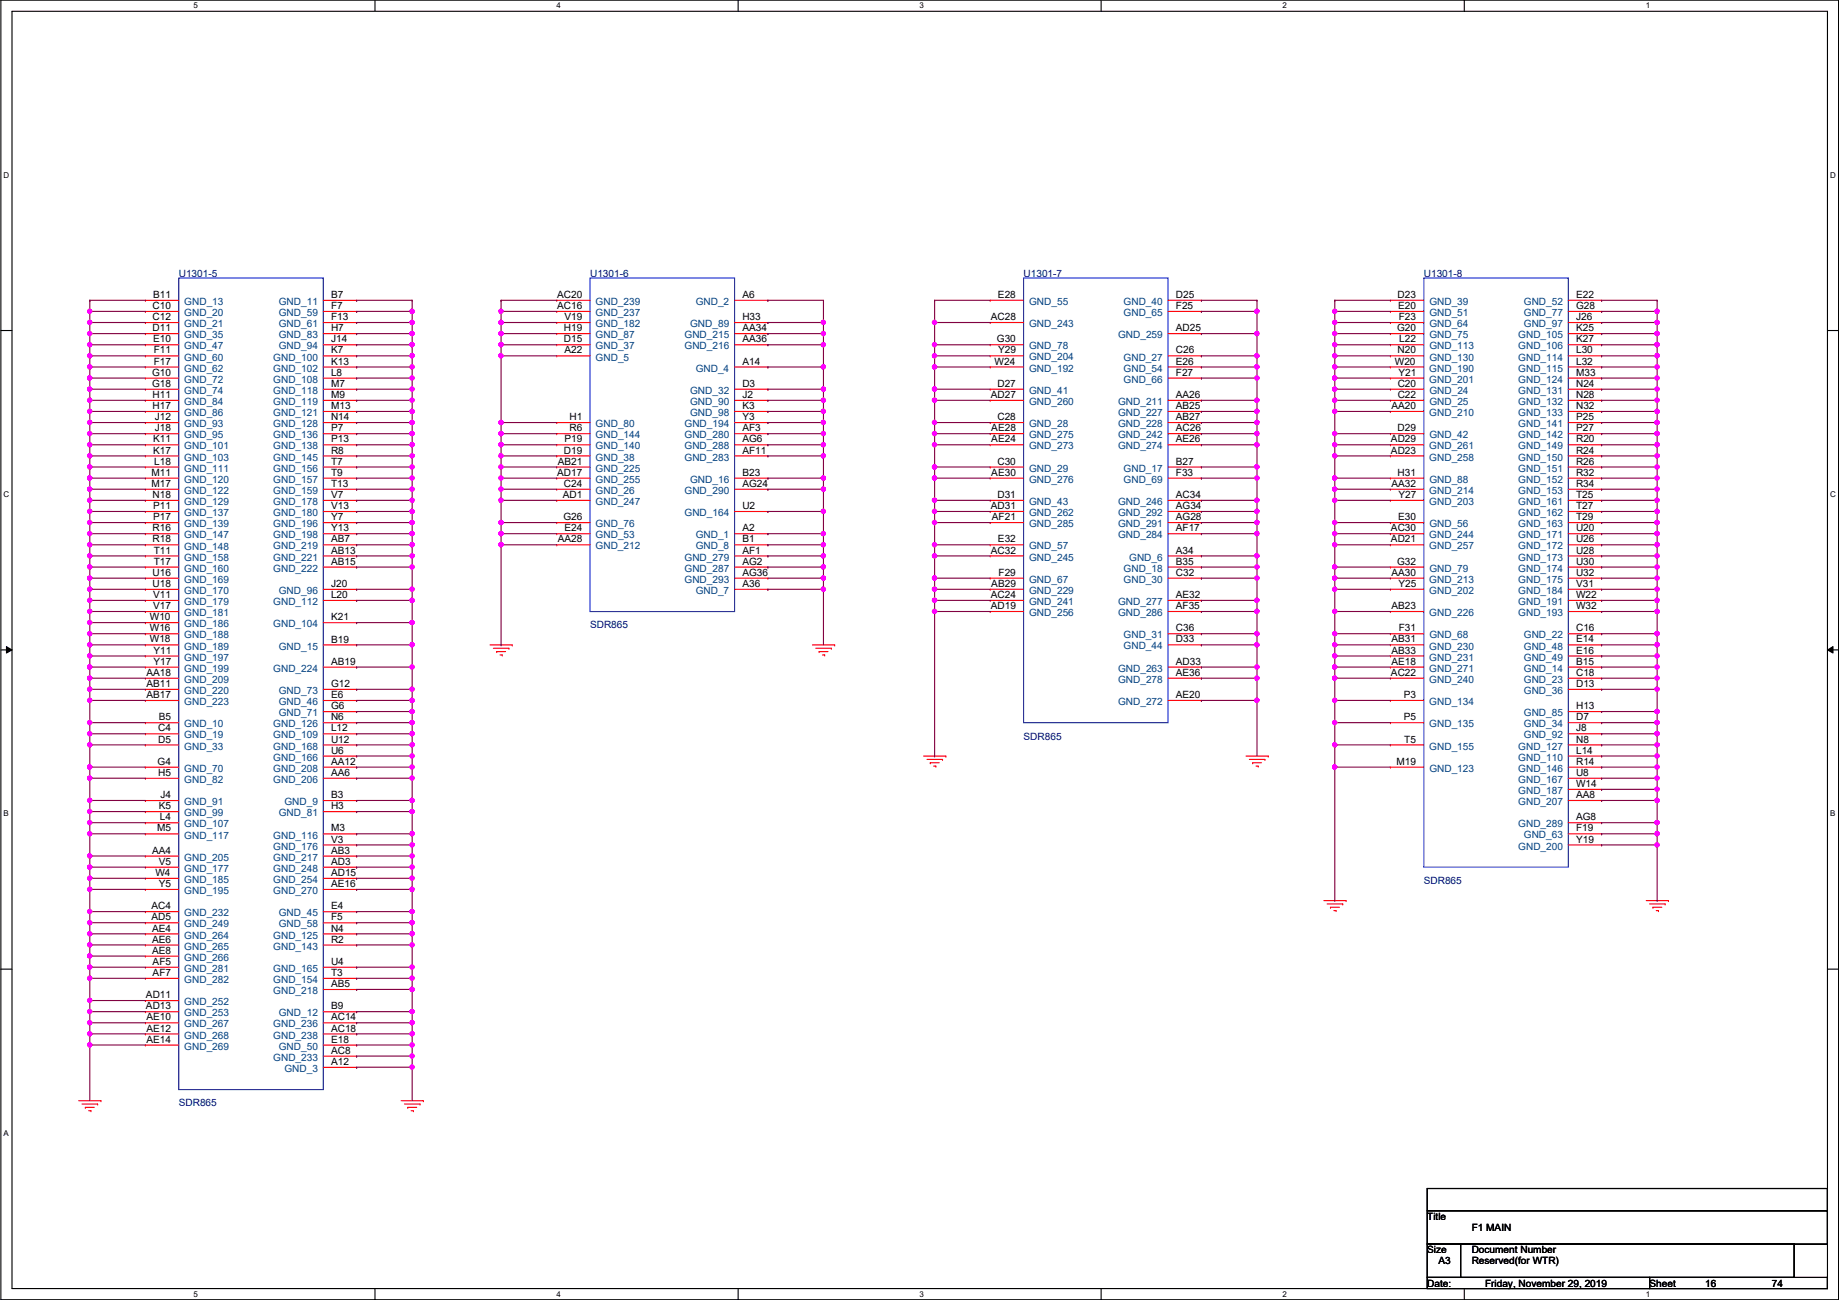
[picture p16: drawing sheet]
<svg xmlns="http://www.w3.org/2000/svg" width="420mm" height="297mm" viewBox="0 0 420 297" stroke-linecap="round" stroke-linejoin="round" font-family="sans-serif">
<defs><g id="words">
<g font-size="2.3" fill="#000080">
<text x="40.8" y="63.3">U1301-5</text>
<text x="134.8" y="63.3">U1301-6</text>
<text x="233.9" y="63.3">U1301-7</text>
<text x="325.3" y="63.3">U1301-8</text>
<text x="134.8" y="143.6">SDR865</text>
<text x="233.9" y="169">SDR865</text>
<text x="325.3" y="202">SDR865</text>
<text x="40.8" y="252.8">SDR865</text>
</g>
<g font-size="2.3">
<text x="34.9" y="70.6">C10</text>
<text x="35" y="68.1">B11</text>
<text x="75.6" y="70.6">F7</text>
<text x="75.6" y="68.1">B7</text>
<text x="127.3" y="68.1">AC20</text>
<text x="127.3" y="70.6">AC16</text>
<text x="169.6" y="68.1">A6</text>
<text x="228" y="68.1">E28</text>
<text x="268.6" y="70.6">F25</text>
<text x="268.6" y="68.1">D25</text>
<text x="319.3" y="68.1">D23</text>
<text x="319.5" y="70.6">E20</text>
<text x="360.1" y="70.6">G28</text>
<text x="360.1" y="68.1">E22</text>
<text x="34.9" y="75.7">D11</text>
<text x="34.9" y="73.2">C12</text>
<text x="75.6" y="75.7">H7</text>
<text x="75.6" y="73.2">F13</text>
<text x="128.8" y="75.7">H19</text>
<text x="129" y="73.1">V19</text>
<text x="169.6" y="75.7">AA34</text>
<text x="169.6" y="73.1">H33</text>
<text x="226.4" y="73.1">AC28</text>
<text x="268.6" y="75.7">AD25</text>
<text x="319.2" y="75.7">G20</text>
<text x="319.6" y="73.1">F23</text>
<text x="360.1" y="75.7">K25</text>
<text x="360.1" y="73.1">J26</text>
<text x="35" y="78.2">E10</text>
<text x="35.1" y="83.3">F17</text>
<text x="35.1" y="80.8">F11</text>
<text x="75.6" y="83.3">K13</text>
<text x="75.6" y="80.8">K7</text>
<text x="75.6" y="78.2">J14</text>
<text x="128.8" y="78.2">D15</text>
<text x="129" y="80.8">A22</text>
<text x="169.6" y="78.2">AA36</text>
<text x="169.6" y="83.3">A14</text>
<text x="227.2" y="83.3">W24</text>
<text x="227.8" y="78.2">G30</text>
<text x="228.1" y="80.8">Y29</text>
<text x="268.6" y="83.3">E26</text>
<text x="268.6" y="80.8">C26</text>
<text x="318.7" y="83.3">W20</text>
<text x="319.3" y="80.8">N20</text>
<text x="319.7" y="78.2">L22</text>
<text x="360.1" y="83.3">L32</text>
<text x="360.1" y="80.8">L30</text>
<text x="360.1" y="78.2">K27</text>
<text x="34.7" y="88.4">G18</text>
<text x="34.7" y="85.9">G10</text>
<text x="75.6" y="88.4">M7</text>
<text x="75.6" y="85.8">L8</text>
<text x="169.6" y="88.4">D3</text>
<text x="227.9" y="88.4">D27</text>
<text x="268.6" y="85.8">F27</text>
<text x="319.3" y="88.4">C20</text>
<text x="319.5" y="85.8">Y21</text>
<text x="360.1" y="88.4">N24</text>
<text x="360.1" y="85.8">M33</text>
<text x="34.9" y="93.5">H17</text>
<text x="34.9" y="90.9">H11</text>
<text x="75.6" y="93.5">M13</text>
<text x="75.6" y="90.9">M9</text>
<text x="169.6" y="93.5">K3</text>
<text x="169.6" y="90.9">J2</text>
<text x="226.4" y="90.9">AD27</text>
<text x="268.6" y="93.5">AB25</text>
<text x="268.6" y="90.9">AA26</text>
<text x="317.9" y="93.5">AA20</text>
<text x="319.3" y="90.9">C22</text>
<text x="360.1" y="93.5">N32</text>
<text x="360.1" y="90.9">N28</text>
<text x="35" y="101.1">K11</text>
<text x="35.4" y="98.5">J18</text>
<text x="35.4" y="96">J12</text>
<text x="75.6" y="101.1">P13</text>
<text x="75.6" y="98.5">P7</text>
<text x="75.6" y="96">N14</text>
<text x="129" y="101.1">P19</text>
<text x="130.1" y="98.5">R6</text>
<text x="130.1" y="96">H1</text>
<text x="169.6" y="101.1">AG6</text>
<text x="169.6" y="98.5">AF3</text>
<text x="169.6" y="96">Y3</text>
<text x="226.5" y="98.5">AE28</text>
<text x="226.5" y="101.1">AE24</text>
<text x="227.9" y="96">C28</text>
<text x="268.6" y="101.1">AE26</text>
<text x="268.6" y="98.5">AC26</text>
<text x="268.6" y="96">AB27</text>
<text x="317.8" y="101.1">AD29</text>
<text x="319.3" y="98.5">D29</text>
<text x="360.1" y="101.1">R20</text>
<text x="360.1" y="98.5">P27</text>
<text x="360.1" y="96">P25</text>
<text x="35" y="103.6">K17</text>
<text x="35.3" y="106.2">L18</text>
<text x="75.6" y="106.2">T7</text>
<text x="75.6" y="103.6">R8</text>
<text x="127.4" y="106.2">AB21</text>
<text x="128.8" y="103.6">D19</text>
<text x="169.6" y="103.6">AF11</text>
<text x="227.9" y="106.2">C30</text>
<text x="268.6" y="106.2">B27</text>
<text x="317.8" y="103.6">AD23</text>
<text x="360.1" y="106.2">R26</text>
<text x="360.1" y="103.6">R24</text>
<text x="34.6" y="111.2">M17</text>
<text x="34.6" y="108.7">M11</text>
<text x="34.9" y="113.8">N18</text>
<text x="75.6" y="113.8">V7</text>
<text x="75.6" y="111.2">T13</text>
<text x="75.6" y="108.7">T9</text>
<text x="127.3" y="108.7">AD17</text>
<text x="128.6" y="113.8">AD1</text>
<text x="128.8" y="111.2">C24</text>
<text x="169.6" y="111.2">AG24</text>
<text x="169.6" y="108.7">B23</text>
<text x="226.5" y="108.7">AE30</text>
<text x="227.9" y="113.8">D31</text>
<text x="268.6" y="113.8">AC34</text>
<text x="268.6" y="108.7">F33</text>
<text x="317.9" y="111.2">AA32</text>
<text x="319.3" y="108.7">H31</text>
<text x="319.5" y="113.8">Y27</text>
<text x="360.1" y="113.8">T25</text>
<text x="360.1" y="111.2">R34</text>
<text x="360.1" y="108.7">R32</text>
<text x="35" y="118.9">P17</text>
<text x="35" y="116.3">P11</text>
<text x="75.6" y="118.9">Y7</text>
<text x="75.6" y="116.3">V13</text>
<text x="128.7" y="118.9">G26</text>
<text x="169.6" y="116.3">U2</text>
<text x="226.4" y="116.3">AD31</text>
<text x="226.6" y="118.9">AF21</text>
<text x="268.6" y="116.3">AG34</text>
<text x="268.6" y="118.9">AG28</text>
<text x="319.5" y="118.9">E30</text>
<text x="360.1" y="118.9">T29</text>
<text x="360.1" y="116.3">T27</text>
<text x="34.9" y="123.9">R18</text>
<text x="34.9" y="121.4">R16</text>
<text x="75.6" y="123.9">AB7</text>
<text x="75.6" y="121.4">Y13</text>
<text x="127.4" y="123.9">AA28</text>
<text x="129" y="121.4">E24</text>
<text x="169.6" y="123.9">B1</text>
<text x="169.6" y="121.4">A2</text>
<text x="228" y="123.9">E32</text>
<text x="268.6" y="121.4">AF17</text>
<text x="317.8" y="123.9">AD21</text>
<text x="317.8" y="121.4">AC30</text>
<text x="360.1" y="123.9">U26</text>
<text x="360.1" y="121.4">U20</text>
<text x="34.9" y="131.6">U16</text>
<text x="35.1" y="129">T17</text>
<text x="35.1" y="126.5">T11</text>
<text x="75.6" y="129">AB15</text>
<text x="75.6" y="126.5">AB13</text>
<text x="169.6" y="131.6">AG36</text>
<text x="169.6" y="129">AG2</text>
<text x="169.6" y="126.5">AF1</text>
<text x="226.4" y="126.5">AC32</text>
<text x="228.1" y="131.6">F29</text>
<text x="268.6" y="131.6">C32</text>
<text x="268.6" y="129">B35</text>
<text x="268.6" y="126.5">A34</text>
<text x="317.9" y="131.6">AA30</text>
<text x="319.2" y="129">G32</text>
<text x="360.1" y="131.6">U32</text>
<text x="360.1" y="129">U30</text>
<text x="360.1" y="126.5">U28</text>
<text x="34.9" y="134.1">U18</text>
<text x="35" y="136.6">V11</text>
<text x="75.6" y="136.6">L20</text>
<text x="75.6" y="134.1">J20</text>
<text x="169.6" y="134.1">A36</text>
<text x="226.4" y="136.6">AC24</text>
<text x="226.5" y="134.1">AB29</text>
<text x="268.6" y="136.6">AE32</text>
<text x="319.5" y="134.1">Y25</text>
<text x="360.1" y="136.6">W22</text>
<text x="360.1" y="134.1">V31</text>
<text x="34.2" y="141.7">W10</text>
<text x="35" y="139.2">V17</text>
<text x="75.6" y="141.7">K21</text>
<text x="226.4" y="139.2">AD19</text>
<text x="268.6" y="139.2">AF35</text>
<text x="317.9" y="139.2">AB23</text>
<text x="360.1" y="139.2">W32</text>
<text x="34.2" y="146.8">W18</text>
<text x="34.2" y="144.3">W16</text>
<text x="35" y="149.3">Y11</text>
<text x="75.6" y="146.8">B19</text>
<text x="268.6" y="146.8">D33</text>
<text x="268.6" y="144.3">C36</text>
<text x="317.9" y="149.3">AB33</text>
<text x="317.9" y="146.8">AB31</text>
<text x="319.6" y="144.3">F31</text>
<text x="360.1" y="149.3">E16</text>
<text x="360.1" y="146.8">E14</text>
<text x="360.1" y="144.3">C16</text>
<text x="33.5" y="154.4">AA18</text>
<text x="35" y="151.9">Y17</text>
<text x="75.6" y="151.9">AB19</text>
<text x="268.6" y="154.4">AE36</text>
<text x="268.6" y="151.9">AD33</text>
<text x="317.8" y="154.4">AC22</text>
<text x="317.9" y="151.9">AE18</text>
<text x="360.1" y="154.4">C18</text>
<text x="360.1" y="151.9">B15</text>
<text x="33.5" y="159.5">AB17</text>
<text x="33.5" y="157">AB11</text>
<text x="75.6" y="157">G12</text>
<text x="75.6" y="159.5">E6</text>
<text x="268.6" y="159.5">AE20</text>
<text x="320.7" y="159.5">P3</text>
<text x="360.1" y="157">D13</text>
<text x="36.1" y="167.1">C4</text>
<text x="36.3" y="164.6">B5</text>
<text x="75.6" y="164.6">N6</text>
<text x="75.6" y="167.1">L12</text>
<text x="75.6" y="162">G6</text>
<text x="320.7" y="164.6">P5</text>
<text x="360.1" y="167.1">J8</text>
<text x="360.1" y="162">H13</text>
<text x="360.1" y="164.6">D7</text>
<text x="36.1" y="169.7">D5</text>
<text x="75.6" y="169.7">U12</text>
<text x="75.6" y="172.2">U6</text>
<text x="320.8" y="169.7">T5</text>
<text x="360.1" y="169.7">N8</text>
<text x="360.1" y="172.2">L14</text>
<text x="36" y="174.7">G4</text>
<text x="36.1" y="177.3">H5</text>
<text x="75.6" y="174.7">AA12</text>
<text x="75.6" y="177.3">AA6</text>
<text x="319.1" y="174.7">M19</text>
<text x="360.1" y="179.8">W14</text>
<text x="360.1" y="177.3">U8</text>
<text x="360.1" y="174.7">R14</text>
<text x="36.3" y="184.9">K5</text>
<text x="36.6" y="182.4">J4</text>
<text x="75.6" y="184.9">H3</text>
<text x="75.6" y="182.4">B3</text>
<text x="360.1" y="182.4">AA8</text>
<text x="35.9" y="190">M5</text>
<text x="36.5" y="187.4">L4</text>
<text x="75.6" y="190">M3</text>
<text x="360.1" y="187.4">AG8</text>
<text x="360.1" y="190">F19</text>
<text x="34.7" y="195.1">AA4</text>
<text x="36.3" y="197.6">V5</text>
<text x="75.6" y="197.6">AD3</text>
<text x="75.6" y="195.1">AB3</text>
<text x="75.6" y="192.5">V3</text>
<text x="360.1" y="192.5">Y19</text>
<text x="35.5" y="200.1">W4</text>
<text x="36.3" y="202.7">Y5</text>
<text x="75.6" y="202.7">AE16</text>
<text x="75.6" y="200.1">AD15</text>
<text x="34.6" y="207.8">AC4</text>
<text x="75.6" y="207.8">E4</text>
<text x="34.6" y="210.3">AD5</text>
<text x="34.7" y="215.4">AE6</text>
<text x="34.7" y="212.8">AE4</text>
<text x="75.6" y="215.4">R2</text>
<text x="75.6" y="212.8">N4</text>
<text x="75.6" y="210.3">F5</text>
<text x="34.7" y="217.9">AE8</text>
<text x="34.9" y="220.5">AF5</text>
<text x="75.6" y="220.5">U4</text>
<text x="34.9" y="223">AF7</text>
<text x="75.6" y="225.5">AB5</text>
<text x="75.6" y="223">T3</text>
<text x="33.3" y="230.6">AD13</text>
<text x="33.3" y="228.1">AD11</text>
<text x="33.5" y="233.2">AE10</text>
<text x="75.6" y="233.2">AC14</text>
<text x="75.6" y="230.6">B9</text>
<text x="33.5" y="238.2">AE14</text>
<text x="33.5" y="235.7">AE12</text>
<text x="75.6" y="235.7">AC18</text>
<text x="75.6" y="238.2">E18</text>
<text x="75.6" y="240.8">AC8</text>
<text x="75.6" y="243.3">A12</text>
<text x="326.1" y="278.7">Title</text>
<text x="336.2" y="281.3">F1 MAIN</text>
<text x="326.1" y="286.3">Size</text>
<text x="336.2" y="286.3">Document Number</text>
<text x="326.1" y="294">Date:</text>
<text x="328.6" y="288.9">A3</text>
<text x="336.2" y="288.9">Reserved(for WTR)</text>
<text x="339.3" y="294">Friday, November 29, 2019</text>
<text x="376.9" y="294">Sheet</text>
<text x="389.6" y="294">16</text>
<text x="404.8" y="294">74</text>
</g>
<g font-size="2.3" fill="#004080">
<text x="42.1" y="69.7">GND_13</text>
<text x="63.7" y="69.7">GND_11</text>
<text x="136.1" y="69.7">GND_239</text>
<text x="158.9" y="69.7">GND_2</text>
<text x="235.1" y="69.7">GND_55</text>
<text x="256.7" y="69.7">GND_40</text>
<text x="326.6" y="69.7">GND_39</text>
<text x="348.2" y="69.7">GND_52</text>
<text x="42.1" y="77.3">GND_35</text>
<text x="42.1" y="74.8">GND_21</text>
<text x="42.1" y="72.2">GND_20</text>
<text x="63.7" y="77.3">GND_83</text>
<text x="63.7" y="74.8">GND_61</text>
<text x="63.7" y="72.2">GND_59</text>
<text x="136.1" y="72.2">GND_237</text>
<text x="136.1" y="74.8">GND_182</text>
<text x="136.1" y="77.3">GND_87</text>
<text x="156.4" y="77.3">GND_215</text>
<text x="157.7" y="74.8">GND_89</text>
<text x="235.1" y="74.8">GND_243</text>
<text x="255.4" y="77.3">GND_259</text>
<text x="256.7" y="72.2">GND_65</text>
<text x="326.6" y="77.3">GND_75</text>
<text x="326.6" y="74.8">GND_64</text>
<text x="326.6" y="72.2">GND_51</text>
<text x="346.9" y="77.3">GND_105</text>
<text x="348.2" y="74.8">GND_97</text>
<text x="348.2" y="72.2">GND_77</text>
<text x="42.1" y="82.4">GND_60</text>
<text x="42.1" y="79.8">GND_47</text>
<text x="62.4" y="82.4">GND_100</text>
<text x="63.7" y="79.8">GND_94</text>
<text x="136.1" y="79.8">GND_37</text>
<text x="136.1" y="82.4">GND_5</text>
<text x="156.4" y="79.8">GND_216</text>
<text x="235.1" y="82.4">GND_204</text>
<text x="235.1" y="79.8">GND_78</text>
<text x="256.7" y="82.4">GND_27</text>
<text x="326.6" y="82.4">GND_130</text>
<text x="326.6" y="79.8">GND_113</text>
<text x="346.9" y="82.4">GND_114</text>
<text x="346.9" y="79.8">GND_106</text>
<text x="42.1" y="90">GND_74</text>
<text x="42.1" y="87.5">GND_72</text>
<text x="42.1" y="84.9">GND_62</text>
<text x="62.4" y="90">GND_118</text>
<text x="62.4" y="87.5">GND_108</text>
<text x="62.4" y="84.9">GND_102</text>
<text x="157.7" y="90">GND_32</text>
<text x="158.9" y="84.9">GND_4</text>
<text x="235.1" y="84.9">GND_192</text>
<text x="235.1" y="90">GND_41</text>
<text x="256.7" y="87.5">GND_66</text>
<text x="256.7" y="84.9">GND_54</text>
<text x="326.6" y="87.5">GND_201</text>
<text x="326.6" y="84.9">GND_190</text>
<text x="326.6" y="90">GND_24</text>
<text x="346.9" y="90">GND_131</text>
<text x="346.9" y="87.5">GND_124</text>
<text x="346.9" y="84.9">GND_115</text>
<text x="42.1" y="95.1">GND_86</text>
<text x="42.1" y="92.5">GND_84</text>
<text x="62.4" y="95.1">GND_121</text>
<text x="62.4" y="92.5">GND_119</text>
<text x="157.7" y="95.1">GND_98</text>
<text x="157.7" y="92.5">GND_90</text>
<text x="235.1" y="92.5">GND_260</text>
<text x="255.4" y="95.1">GND_227</text>
<text x="255.4" y="92.5">GND_211</text>
<text x="326.6" y="95.1">GND_210</text>
<text x="326.6" y="92.5">GND_25</text>
<text x="346.9" y="95.1">GND_133</text>
<text x="346.9" y="92.5">GND_132</text>
<text x="42.1" y="100.2">GND_95</text>
<text x="42.1" y="97.6">GND_93</text>
<text x="62.4" y="100.2">GND_136</text>
<text x="62.4" y="97.6">GND_128</text>
<text x="136.1" y="100.2">GND_144</text>
<text x="136.1" y="97.6">GND_80</text>
<text x="156.4" y="100.2">GND_280</text>
<text x="156.4" y="97.6">GND_194</text>
<text x="235.1" y="100.1">GND_275</text>
<text x="235.1" y="97.6">GND_28</text>
<text x="255.4" y="100.1">GND_242</text>
<text x="255.4" y="97.6">GND_228</text>
<text x="326.6" y="100.2">GND_42</text>
<text x="346.9" y="100.2">GND_142</text>
<text x="346.9" y="97.6">GND_141</text>
<text x="42.1" y="107.8">GND_111</text>
<text x="42.1" y="105.2">GND_103</text>
<text x="42.1" y="102.7">GND_101</text>
<text x="62.4" y="107.8">GND_156</text>
<text x="62.4" y="105.2">GND_145</text>
<text x="62.4" y="102.7">GND_138</text>
<text x="136.1" y="107.8">GND_225</text>
<text x="136.1" y="102.7">GND_140</text>
<text x="136.1" y="105.2">GND_38</text>
<text x="156.4" y="102.7">GND_288</text>
<text x="156.4" y="105.2">GND_283</text>
<text x="235.1" y="102.7">GND_273</text>
<text x="235.1" y="107.8">GND_29</text>
<text x="255.4" y="102.7">GND_274</text>
<text x="256.7" y="107.8">GND_17</text>
<text x="326.6" y="102.7">GND_261</text>
<text x="326.6" y="105.2">GND_258</text>
<text x="346.9" y="107.8">GND_151</text>
<text x="346.9" y="105.2">GND_150</text>
<text x="346.9" y="102.7">GND_149</text>
<text x="42.1" y="112.9">GND_122</text>
<text x="42.1" y="110.3">GND_120</text>
<text x="62.4" y="112.9">GND_159</text>
<text x="62.4" y="110.3">GND_157</text>
<text x="136.1" y="110.3">GND_255</text>
<text x="136.1" y="112.9">GND_26</text>
<text x="156.4" y="112.9">GND_290</text>
<text x="157.7" y="110.3">GND_16</text>
<text x="235.1" y="110.3">GND_276</text>
<text x="256.7" y="110.3">GND_69</text>
<text x="326.6" y="112.8">GND_214</text>
<text x="326.6" y="110.3">GND_88</text>
<text x="346.9" y="112.9">GND_153</text>
<text x="346.9" y="110.3">GND_152</text>
<text x="42.1" y="117.9">GND_137</text>
<text x="42.1" y="115.4">GND_129</text>
<text x="62.4" y="117.9">GND_180</text>
<text x="62.4" y="115.4">GND_178</text>
<text x="136.1" y="115.4">GND_247</text>
<text x="156.4" y="117.9">GND_164</text>
<text x="235.1" y="117.9">GND_262</text>
<text x="235.1" y="115.4">GND_43</text>
<text x="255.4" y="117.9">GND_292</text>
<text x="255.4" y="115.4">GND_246</text>
<text x="326.6" y="115.4">GND_203</text>
<text x="346.9" y="117.9">GND_162</text>
<text x="346.9" y="115.4">GND_161</text>
<text x="42.1" y="125.6">GND_148</text>
<text x="42.1" y="123">GND_147</text>
<text x="42.1" y="120.5">GND_139</text>
<text x="62.4" y="125.6">GND_219</text>
<text x="62.4" y="123">GND_198</text>
<text x="62.4" y="120.5">GND_196</text>
<text x="136.1" y="125.6">GND_212</text>
<text x="136.1" y="120.5">GND_76</text>
<text x="136.1" y="123">GND_53</text>
<text x="158.9" y="125.6">GND_8</text>
<text x="158.9" y="123">GND_1</text>
<text x="235.1" y="120.5">GND_285</text>
<text x="235.1" y="125.5">GND_57</text>
<text x="255.4" y="120.5">GND_291</text>
<text x="255.4" y="123">GND_284</text>
<text x="326.6" y="125.5">GND_257</text>
<text x="326.6" y="123">GND_244</text>
<text x="326.6" y="120.5">GND_56</text>
<text x="346.9" y="125.5">GND_172</text>
<text x="346.9" y="123">GND_171</text>
<text x="346.9" y="120.5">GND_163</text>
<text x="42.1" y="130.6">GND_160</text>
<text x="42.1" y="128.1">GND_158</text>
<text x="62.4" y="130.6">GND_222</text>
<text x="62.4" y="128.1">GND_221</text>
<text x="156.4" y="130.6">GND_287</text>
<text x="156.4" y="128.1">GND_279</text>
<text x="235.1" y="128.1">GND_245</text>
<text x="256.7" y="130.6">GND_18</text>
<text x="258" y="128.1">GND_6</text>
<text x="326.6" y="130.6">GND_79</text>
<text x="346.9" y="130.6">GND_174</text>
<text x="346.9" y="128.1">GND_173</text>
<text x="42.1" y="135.7">GND_170</text>
<text x="42.1" y="133.2">GND_169</text>
<text x="63.7" y="135.7">GND_96</text>
<text x="156.4" y="133.2">GND_293</text>
<text x="158.9" y="135.7">GND_7</text>
<text x="235.1" y="135.7">GND_229</text>
<text x="235.1" y="133.2">GND_67</text>
<text x="256.7" y="133.2">GND_30</text>
<text x="326.6" y="133.2">GND_213</text>
<text x="326.6" y="135.7">GND_202</text>
<text x="346.9" y="135.7">GND_184</text>
<text x="346.9" y="133.2">GND_175</text>
<text x="42.1" y="143.3">GND_186</text>
<text x="42.1" y="140.8">GND_181</text>
<text x="42.1" y="138.3">GND_179</text>
<text x="62.4" y="138.3">GND_112</text>
<text x="62.4" y="143.3">GND_104</text>
<text x="235.1" y="140.8">GND_256</text>
<text x="235.1" y="138.2">GND_241</text>
<text x="255.4" y="140.8">GND_286</text>
<text x="255.4" y="138.2">GND_277</text>
<text x="326.6" y="140.8">GND_226</text>
<text x="346.9" y="140.8">GND_193</text>
<text x="346.9" y="138.2">GND_191</text>
<text x="42.1" y="148.4">GND_189</text>
<text x="42.1" y="145.9">GND_188</text>
<text x="63.7" y="148.4">GND_15</text>
<text x="256.7" y="148.4">GND_44</text>
<text x="256.7" y="145.9">GND_31</text>
<text x="326.6" y="148.4">GND_230</text>
<text x="326.6" y="145.9">GND_68</text>
<text x="348.2" y="148.4">GND_48</text>
<text x="348.2" y="145.9">GND_22</text>
<text x="42.1" y="153.5">GND_199</text>
<text x="42.1" y="151">GND_197</text>
<text x="62.4" y="153.5">GND_224</text>
<text x="255.4" y="153.5">GND_263</text>
<text x="326.6" y="153.5">GND_271</text>
<text x="326.6" y="150.9">GND_231</text>
<text x="348.2" y="150.9">GND_49</text>
<text x="348.2" y="153.5">GND_14</text>
<text x="42.1" y="161.1">GND_223</text>
<text x="42.1" y="158.6">GND_220</text>
<text x="42.1" y="156">GND_209</text>
<text x="63.7" y="158.6">GND_73</text>
<text x="63.7" y="161.1">GND_46</text>
<text x="255.4" y="156">GND_278</text>
<text x="255.4" y="161.1">GND_272</text>
<text x="326.6" y="156">GND_240</text>
<text x="326.6" y="161.1">GND_134</text>
<text x="348.2" y="158.6">GND_36</text>
<text x="348.2" y="156">GND_23</text>
<text x="42.1" y="166.2">GND_10</text>
<text x="62.4" y="166.2">GND_126</text>
<text x="63.7" y="163.7">GND_71</text>
<text x="326.6" y="166.2">GND_135</text>
<text x="348.2" y="163.6">GND_85</text>
<text x="348.2" y="166.2">GND_34</text>
<text x="42.1" y="171.3">GND_33</text>
<text x="42.1" y="168.7">GND_19</text>
<text x="62.4" y="171.3">GND_168</text>
<text x="62.4" y="173.8">GND_166</text>
<text x="62.4" y="168.7">GND_109</text>
<text x="326.6" y="171.3">GND_155</text>
<text x="346.9" y="171.3">GND_127</text>
<text x="346.9" y="173.8">GND_110</text>
<text x="348.2" y="168.7">GND_92</text>
<text x="42.1" y="178.9">GND_82</text>
<text x="42.1" y="176.4">GND_70</text>
<text x="62.4" y="176.4">GND_208</text>
<text x="62.4" y="178.9">GND_206</text>
<text x="326.6" y="176.3">GND_123</text>
<text x="346.9" y="178.9">GND_167</text>
<text x="346.9" y="176.3">GND_146</text>
<text x="42.1" y="184">GND_91</text>
<text x="65" y="184">GND_9</text>
<text x="346.9" y="184">GND_207</text>
<text x="346.9" y="181.4">GND_187</text>
<text x="42.1" y="191.6">GND_117</text>
<text x="42.1" y="189.1">GND_107</text>
<text x="42.1" y="186.5">GND_99</text>
<text x="62.4" y="191.6">GND_116</text>
<text x="63.7" y="186.5">GND_81</text>
<text x="346.9" y="189">GND_289</text>
<text x="348.2" y="191.6">GND_63</text>
<text x="42.1" y="196.7">GND_205</text>
<text x="62.4" y="196.7">GND_217</text>
<text x="62.4" y="194.1">GND_176</text>
<text x="346.9" y="194.1">GND_200</text>
<text x="42.1" y="201.8">GND_185</text>
<text x="42.1" y="199.2">GND_177</text>
<text x="62.4" y="201.7">GND_254</text>
<text x="62.4" y="199.2">GND_248</text>
<text x="42.1" y="209.4">GND_232</text>
<text x="42.1" y="204.3">GND_195</text>
<text x="62.4" y="204.3">GND_270</text>
<text x="63.7" y="209.4">GND_45</text>
<text x="42.1" y="214.4">GND_264</text>
<text x="42.1" y="211.9">GND_249</text>
<text x="62.4" y="214.5">GND_125</text>
<text x="63.7" y="211.9">GND_58</text>
<text x="42.1" y="219.5">GND_266</text>
<text x="42.1" y="217">GND_265</text>
<text x="62.4" y="217">GND_143</text>
<text x="42.1" y="224.6">GND_282</text>
<text x="42.1" y="222.1">GND_281</text>
<text x="62.4" y="227.1">GND_218</text>
<text x="62.4" y="222.1">GND_165</text>
<text x="62.4" y="224.6">GND_154</text>
<text x="42.1" y="232.2">GND_253</text>
<text x="42.1" y="229.7">GND_252</text>
<text x="63.7" y="232.2">GND_12</text>
<text x="42.1" y="239.8">GND_269</text>
<text x="42.1" y="237.3">GND_268</text>
<text x="42.1" y="234.8">GND_267</text>
<text x="62.4" y="237.3">GND_238</text>
<text x="62.4" y="234.8">GND_236</text>
<text x="63.7" y="239.9">GND_50</text>
<text x="62.4" y="242.4">GND_233</text>
<text x="65" y="244.9">GND_3</text>
</g>
<g font-size="1.8">
<text x="44.2" y="1.9">5</text>
<text x="127.1" y="1.9">4</text>
<text x="210.1" y="1.9">3</text>
<text x="293" y="1.9">2</text>
<text x="376" y="1.9">1</text>
<text x=".8" y="40.6">D</text>
<text x="418.2" y="40.6">D</text>
<text x=".8" y="113.6">C</text>
<text x="418.2" y="113.6">C</text>
<text x=".8" y="186.6">B</text>
<text x="418.2" y="186.6">B</text>
<text x=".8" y="259.5">A</text>
<text x="44.2" y="296.3">5</text>
<text x="127.1" y="296.3">4</text>
<text x="210.1" y="296.3">3</text>
<text x="293" y="296.3">2</text>
<text x="376" y="296.3">1</text>
</g>
</g></defs>
<path d="M.2 0h419.9v297h-419.9zM2.7 2.6h414.8v291.8h-414.8z" fill="none" stroke="#000" stroke-width=".25"/>
<g fill="#fff">
<path d="M44.2 .3h1v2h-1z"/>
<path d="M44.2 294.7h1v2h-1z"/>
</g>
<path d="M85.7 0v2.6M85.7 294.4v2.6" fill="none" stroke="#000" stroke-width=".25"/>
<g fill="#fff">
<path d="M127.1 .3h1v2h-1z"/>
<path d="M127.1 294.7h1v2h-1z"/>
</g>
<path d="M168.6 0v2.6M168.6 294.4v2.6" fill="none" stroke="#000" stroke-width=".25"/>
<g fill="#fff">
<path d="M210.1 .3h1v2h-1z"/>
<path d="M210.1 294.7h1v2h-1z"/>
</g>
<path d="M251.6 0v2.6M251.6 294.4v2.6" fill="none" stroke="#000" stroke-width=".25"/>
<g fill="#fff">
<path d="M293 .3h1v2h-1z"/>
<path d="M293 294.7h1v2h-1z"/>
</g>
<path d="M334.5 0v2.6M334.5 294.4v2.6" fill="none" stroke="#000" stroke-width=".25"/>
<g fill="#fff">
<path d="M376 .3h1v2h-1z"/>
<path d="M376 294.7h1v2h-1z"/>
<path d="M.8 39h1.3v2h-1.3z"/>
<path d="M418.2 39h1.2v2h-1.2z"/>
<path d="M.8 112h1.3v2h-1.3z"/>
<path d="M418.2 112h1.2v2h-1.2z"/>
</g>
<path d="M.2 75.5h2.5M417.5 75.5h2.6" fill="none" stroke="#000" stroke-width=".25"/>
<g fill="#fff">
<path d="M.8 185h1.2v1.9h-1.2z"/>
<path d="M418.2 185h1.1v1.9h-1.1z"/>
</g>
<path d="M.2 148.5h2.5M417.5 148.5h2.6" fill="none" stroke="#000" stroke-width=".25"/>
<path d="M1.5 147.7l1.2 .8-1.2 .7zM417.5 148.5l1.3-.8v1.5z" fill="#000"/>
<path d="M1.5 147.7l1.2 .8-1.2 .7zM417.5 148.5l1.3-.8v1.5z" fill="none" stroke="#000" stroke-width=".23"/>
<path d="M.8 257.9h1.2v2h-1.2z" fill="#fff"/>
<path d="M.2 221.4h2.5M417.5 221.4h2.6M326.1 271.6h91.4v5h-91.4zM326.1 276.6h91.4v7.7h-91.4zM326.1 284.3h7.6v7.6h-7.6zM326.1 291.9h50.8v2.5h-50.8zM333.7 284.3h76.2v7.6h-76.2zM376.9 291.9h40.6v2.5h-40.6z" fill="none" stroke="#000" stroke-width=".25"/>
<g fill="none" stroke="#f00" stroke-width=".25">
<path d="M33.2 78.8h.1M33.2 78.8h7.6M33.2 76.2h.1M33.2 76.2h7.6M33.2 73.7h.1M33.2 73.7h7.6M33.2 71.2h.1M33.2 71.2h7.6M33.2 68.6h.1M33.2 68.6h7.6M73.9 78.8h7.6M73.9 76.2h7.6"/>
<path d="M73.9 73.7h7.6M73.9 71.2h7.6M73.9 68.6h7.6M81.5 78.8h.1M81.5 76.2h.1M81.5 73.7h.1M81.5 71.2h.1M81.5 68.6h.1M127.2 68.6h.1M127.2 68.6h7.6M127.2 71.2h.1M127.2 71.2h7.6"/>
<path d="M127.2 73.7h.1M127.2 73.7h7.6M127.2 76.2h.1M127.2 76.2h7.6M127.2 78.8h.1M127.2 78.8h7.6M167.8 78.8h7.6M167.8 76.2h7.6M167.8 73.7h7.6M167.8 68.6h7.6M175.4 78.8h.1M175.4 76.2h.1"/>
<path d="M175.4 73.7h.1M175.4 68.6h.1M226.2 73.7h.1M226.2 73.7h7.7M226.2 78.8h.1M226.2 78.8h7.7M226.2 68.6h.1M226.2 68.6h7.7M266.9 76.2h7.6M266.9 71.2h7.6M266.9 68.6h7.6M274.5 76.2h.1"/>
<path d="M274.5 71.2h.1M274.5 68.6h.1M317.7 78.8h.1M317.7 78.8h7.6M317.7 76.2h.1M317.7 76.2h7.6M317.7 73.7h.1M317.7 73.7h7.6M317.7 71.2h.1M317.7 71.2h7.6M317.7 68.6h.1M317.7 68.6h7.6"/>
<path d="M358.3 78.8h7.6M358.3 76.2h7.6M358.3 73.7h7.6M358.3 71.2h7.6M358.3 68.6h7.6M365.9 78.8h.1M365.9 76.2h.1M365.9 73.7h.1M365.9 71.2h.1M365.9 68.6h.1M33.2 99.1h.1M33.2 99.1h7.6"/>
<path d="M33.2 96.6h.1M33.2 96.6h7.6M33.2 94h.1M33.2 94h7.6M33.2 91.5h.1M33.2 91.5h7.6M33.2 88.9h.1M33.2 88.9h7.6M33.2 86.4h.1M33.2 86.4h7.6M33.2 83.9h.1M33.2 83.9h7.6"/>
<path d="M33.2 81.3h.1M33.2 81.3h7.6M73.9 99.1h7.6M73.9 96.6h7.6M73.9 94h7.6M73.9 91.5h7.6M73.9 88.9h7.6M73.9 86.4h7.6M73.9 83.9h7.6M73.9 81.3h7.6M81.5 99.1h.1M81.5 96.6h.1"/>
<path d="M81.5 94h.1M81.5 91.5h.1M81.5 88.9h.1M81.5 86.4h.1M81.5 83.9h.1M81.5 81.3h.1M127.2 99.1h.1M127.2 99.1h7.6M127.2 96.6h.1M127.2 96.6h7.6M127.2 81.3h.1M127.2 81.3h7.6"/>
<path d="M167.8 99.1h7.6M167.8 96.6h7.6M167.8 94h7.6M167.8 91.5h7.6M167.8 88.9h7.6M167.8 83.9h7.6M175.4 99.1h.1M175.4 96.6h.1M175.4 94h.1M175.4 91.5h.1M175.4 88.9h.1M175.4 83.9h.1"/>
<path d="M226.2 99.1h.1M226.2 99.1h7.7M226.2 91.5h.1M226.2 91.5h7.7M226.2 81.3h.1M226.2 81.3h7.7M226.2 83.9h.1M226.2 83.9h7.7M226.2 88.9h.1M226.2 88.9h7.7M226.2 96.6h.1M226.2 96.6h7.7"/>
<path d="M266.9 99.1h7.6M266.9 96.6h7.6M266.9 94h7.6M266.9 91.5h7.6M266.9 86.4h7.6M266.9 83.9h7.6M266.9 81.3h7.6M274.5 99.1h.1M274.5 96.6h.1M274.5 94h.1M274.5 91.5h.1M274.5 86.4h.1"/>
<path d="M274.5 83.9h.1M274.5 81.3h.1M317.7 94h.1M317.7 94h7.6M317.7 86.4h.1M317.7 86.4h7.6M317.7 83.9h.1M317.7 83.9h7.6M317.7 81.3h.1M317.7 81.3h7.6M317.7 99.1h.1M317.7 99.1h7.6"/>
<path d="M317.7 91.5h.1M317.7 91.5h7.6M317.7 88.9h.1M317.7 88.9h7.6M358.3 99.1h7.6M358.3 96.6h7.6M358.3 94h7.6M358.3 91.5h7.6M358.3 88.9h7.6M358.3 86.4h7.6M358.3 83.9h7.6M358.3 81.3h7.6"/>
<path d="M365.9 99.1h.1M365.9 96.6h.1M365.9 94h.1M365.9 91.5h.1M365.9 88.9h.1M365.9 86.4h.1M365.9 83.9h.1M365.9 81.3h.1M33.2 119.4h.1M33.2 119.4h7.6M33.2 116.9h.1M33.2 116.9h7.6"/>
<path d="M33.2 114.3h.1M33.2 114.3h7.6M33.2 111.8h.1M33.2 111.8h7.6M33.2 109.3h.1M33.2 109.3h7.6M33.2 106.7h.1M33.2 106.7h7.6M33.2 104.2h.1M33.2 104.2h7.6M33.2 101.6h.1M33.2 101.6h7.6"/>
<path d="M73.9 119.4h7.6M73.9 116.9h7.6M73.9 114.3h7.6M73.9 111.8h7.6M73.9 109.3h7.6M73.9 106.7h7.6M73.9 104.2h7.6M73.9 101.6h7.6M81.5 119.4h.1M81.5 116.9h.1M81.5 114.3h.1M81.5 111.8h.1"/>
<path d="M81.5 109.3h.1M81.5 106.7h.1M81.5 104.2h.1M81.5 101.6h.1M127.2 109.3h.1M127.2 109.3h7.6M127.2 114.3h.1M127.2 114.3h7.6M127.2 106.7h.1M127.2 106.7h7.6M127.2 101.6h.1M127.2 101.6h7.6"/>
<path d="M127.2 119.4h.1M127.2 119.4h7.6M127.2 104.2h.1M127.2 104.2h7.6M127.2 111.8h.1M127.2 111.8h7.6M167.8 111.8h7.6M167.8 101.6h7.6M167.8 104.2h7.6M167.8 116.9h7.6M167.8 109.3h7.6M175.4 111.8h.1"/>
<path d="M175.4 101.6h.1M175.4 104.2h.1M175.4 116.9h.1M175.4 109.3h.1M226.2 119.4h.1M226.2 119.4h7.7M226.2 109.2h.1M226.2 109.2h7.7M226.2 101.6h.1M226.2 101.6h7.7M226.2 116.9h.1M226.2 116.9h7.7"/>
<path d="M226.2 114.3h.1M226.2 114.3h7.7M226.2 106.7h.1M226.2 106.7h7.7M266.9 116.9h7.6M266.9 119.4h7.6M266.9 101.6h7.6M266.9 114.3h7.6M266.9 109.2h7.6M266.9 106.7h7.6M274.5 116.9h.1M274.5 119.4h.1"/>
<path d="M274.5 101.6h.1M274.5 114.3h.1M274.5 109.2h.1M274.5 106.7h.1M317.7 101.6h.1M317.7 101.6h7.6M317.7 104.2h.1M317.7 104.2h7.6M317.7 111.8h.1M317.7 111.8h7.6M317.7 114.3h.1M317.7 114.3h7.6"/>
<path d="M317.7 109.3h.1M317.7 109.3h7.6M317.7 119.4h.1M317.7 119.4h7.6M358.3 119.4h7.6M358.3 116.9h7.6M358.3 114.3h7.6M358.3 111.8h7.6M358.3 109.3h7.6M358.3 106.7h7.6M358.3 104.2h7.6M358.3 101.6h7.6"/>
<path d="M365.9 119.4h.1M365.9 116.9h.1M365.9 114.3h.1M365.9 111.8h.1M365.9 109.3h.1M365.9 106.7h.1M365.9 104.2h.1M365.9 101.6h.1M33.2 139.7h.1M33.2 139.7h7.6M33.2 137.2h.1M33.2 137.2h7.6"/>
<path d="M33.2 134.7h.1M33.2 134.7h7.6M33.2 132.1h.1M33.2 132.1h7.6M33.2 129.6h.1M33.2 129.6h7.6M33.2 127h.1M33.2 127h7.6M33.2 124.5h.1M33.2 124.5h7.6M33.2 122h.1M33.2 122h7.6"/>
<path d="M73.9 129.6h7.6M73.9 127h7.6M73.9 124.5h7.6M73.9 122h7.6M73.9 137.2h7.6M73.9 134.7h7.6M81.5 129.6h.1M81.5 127h.1M81.5 124.5h.1M81.5 122h.1M81.5 137.2h.1M81.5 134.7h.1"/>
<path d="M127.2 124.5h.1M127.2 124.5h7.6M127.2 122h.1M127.2 122h7.6M167.8 132.1h7.6M167.8 129.6h7.6M167.8 127h7.6M167.8 124.5h7.6M167.8 134.7h7.6M167.8 122h7.6M175.4 132.1h.1M175.4 129.6h.1"/>
<path d="M175.4 127h.1M175.4 124.5h.1M175.4 134.7h.1M175.4 122h.1M226.2 139.7h.1M226.2 139.7h7.7M226.2 127h.1M226.2 127h7.7M226.2 137.2h.1M226.2 137.2h7.7M226.2 134.6h.1M226.2 134.6h7.7"/>
<path d="M226.2 132.1h.1M226.2 132.1h7.7M226.2 124.5h.1M226.2 124.5h7.7M266.9 139.7h7.6M266.9 121.9h7.6M266.9 137.2h7.6M266.9 132.1h7.6M266.9 129.6h7.6M266.9 127h7.6M274.5 139.7h.1M274.5 121.9h.1"/>
<path d="M274.5 137.2h.1M274.5 132.1h.1M274.5 129.6h.1M274.5 127h.1M317.7 124.5h.1M317.7 124.5h7.6M317.7 121.9h.1M317.7 121.9h7.6M317.7 139.7h.1M317.7 139.7h7.6M317.7 132.1h.1M317.7 132.1h7.6"/>
<path d="M317.7 134.6h.1M317.7 134.6h7.6M317.7 129.6h.1M317.7 129.6h7.6M358.3 139.7h7.6M358.3 137.2h7.6M358.3 134.6h7.6M358.3 132.1h7.6M358.3 129.6h7.6M358.3 127h7.6M358.3 124.5h7.6M358.3 122h7.6"/>
<path d="M365.9 139.7h.1M365.9 137.2h.1M365.9 134.6h.1M365.9 132.1h.1M365.9 129.6h.1M365.9 127h.1M365.9 124.5h.1M365.9 122h.1M33.2 157.5h.1M33.2 157.5h7.6M33.2 155h.1M33.2 155h7.6"/>
<path d="M33.2 152.4h.1M33.2 152.4h7.6M33.2 149.9h.1M33.2 149.9h7.6M33.2 147.4h.1M33.2 147.4h7.6M33.2 144.8h.1M33.2 144.8h7.6M33.2 142.3h.1M33.2 142.3h7.6M73.9 152.4h7.6M73.9 142.3h7.6"/>
<path d="M73.9 157.5h7.6M73.9 147.4h7.6M81.5 152.4h.1M81.5 142.3h.1M81.5 157.5h.1M81.5 147.4h.1M112 147.4h5M112.7 148.1h3.6M113.5 148.9h.1M113.5 148.9h2M114.2 149.6h.6M114.8 149.6h.1"/>
<path d="M116.3 148.1h.1M117 147.4h.1M185.6 147.4h5.1M186.4 148.1h3.5M187.1 148.9h.1M187.1 148.9h2.1M187.9 149.6h.5M188.4 149.6h.1M189.9 148.1h.1M190.7 147.4h.1M266.9 155h7.6M266.9 152.4h7.6"/>
<path d="M266.9 147.3h7.6M266.9 144.8h7.6M274.5 155h.1M274.5 152.4h.1M274.5 147.3h.1M274.5 144.8h.1M317.7 152.4h.1M317.7 152.4h7.6M317.7 155h.1M317.7 155h7.6M317.7 149.9h.1M317.7 149.9h7.6"/>
<path d="M317.7 147.3h.1M317.7 147.3h7.6M317.7 144.8h.1M317.7 144.8h7.6M358.3 149.9h7.6M358.3 147.4h7.6M358.3 157.5h7.6M358.3 155h7.6M358.3 144.8h7.6M358.3 152.4h7.6M365.9 149.9h.1M365.9 147.4h.1"/>
<path d="M365.9 157.5h.1M365.9 155h.1M365.9 144.8h.1M365.9 152.4h.1M33.2 160.1h.1M33.2 160.1h7.6M33.2 177.8h.1M33.2 177.8h7.6M33.2 175.3h.1M33.2 175.3h7.6M33.2 170.2h.1M33.2 170.2h7.6"/>
<path d="M33.2 167.7h.1M33.2 167.7h7.6M33.2 165.1h.1M33.2 165.1h7.6M73.9 175.3h7.6M73.9 177.8h7.6M73.9 170.2h7.6M73.9 172.8h7.6M73.9 165.1h7.6M73.9 167.7h7.6M73.9 162.6h7.6M73.9 160.1h7.6"/>
<path d="M81.5 175.3h.1M81.5 177.8h.1M81.5 170.2h.1M81.5 172.8h.1M81.5 165.1h.1M81.5 167.7h.1M81.5 162.6h.1M81.5 160.1h.1M211 172.8h5.1M211.8 173.5h3.5M212.5 174.3h.1M212.5 174.3h2.1"/>
<path d="M213.3 175h.5M213.8 175h.1M215.3 173.5h.1M216.1 172.8h.1M266.9 160h7.6M274.5 160h.1M284.7 172.8h5.1M285.4 173.5h3.6M286.2 174.3h.1M286.2 174.3h2M287 175h.5M287.5 175h.1"/>
<path d="M289 173.5h.1M289.8 172.8h.1M317.7 170.2h.1M317.7 170.2h7.6M317.7 165.1h.1M317.7 165.1h7.6M317.7 160h.1M317.7 160h7.6M317.7 175.3h.1M317.7 175.3h7.6M358.3 177.8h7.6M358.3 175.3h7.6"/>
<path d="M358.3 170.2h7.6M358.3 172.7h7.6M358.3 167.7h7.6M358.3 162.6h7.6M358.3 165.1h7.6M365.9 177.8h.1M365.9 175.3h.1M365.9 170.2h.1M365.9 172.7h.1M365.9 167.7h.1M365.9 162.6h.1M365.9 165.1h.1"/>
<path d="M33.2 195.6h.1M33.2 195.6h7.6M33.2 198.2h.1M33.2 198.2h7.6M33.2 190.5h.1M33.2 190.5h7.6M33.2 188h.1M33.2 188h7.6M33.2 185.5h.1M33.2 185.5h7.6M33.2 182.9h.1M33.2 182.9h7.6"/>
<path d="M73.9 198.2h7.6M73.9 195.6h7.6M73.9 193.1h7.6M73.9 190.5h7.6M73.9 185.5h7.6M73.9 182.9h7.6M81.5 198.2h.1M81.5 195.6h.1M81.5 193.1h.1M81.5 190.5h.1M81.5 185.5h.1M81.5 182.9h.1"/>
<path d="M358.3 188h7.6M358.3 182.9h7.6M358.3 193.1h7.6M358.3 180.4h7.6M358.3 190.5h7.6M365.9 188h.1M365.9 182.9h.1M365.9 193.1h.1M365.9 180.4h.1M365.9 190.5h.1M33.2 218.5h.1M33.2 218.5h7.6"/>
<path d="M33.2 215.9h.1M33.2 215.9h7.6M33.2 213.4h.1M33.2 213.4h7.6M33.2 210.9h.1M33.2 210.9h7.6M33.2 208.3h.1M33.2 208.3h7.6M33.2 203.2h.1M33.2 203.2h7.6M33.2 200.7h.1M33.2 200.7h7.6"/>
<path d="M73.9 203.2h7.6M73.9 200.7h7.6M73.9 215.9h7.6M73.9 213.4h7.6M73.9 210.9h7.6M73.9 208.3h7.6M81.5 203.2h.1M81.5 200.7h.1M81.5 215.9h.1M81.5 213.4h.1M81.5 210.9h.1M81.5 208.3h.1"/>
<path d="M302.5 205.8h5M303.2 206.5h3.6M304 207.3h.1M304 207.3h2M304.7 208.1h.6M305.3 208.1h.1M306.8 206.5h.1M307.5 205.8h.1M376.1 205.8h5.1M376.9 206.5h3.5M377.6 207.3h.1M377.6 207.3h2.1"/>
<path d="M378.4 208.1h.5M378.9 208.1h.1M380.4 206.5h.1M381.2 205.8h.1M33.2 223.5h.1M33.2 223.5h7.6M33.2 221h.1M33.2 221h7.6M33.2 238.8h.1M33.2 238.8h7.6M33.2 236.2h.1M33.2 236.2h7.6"/>
<path d="M33.2 233.7h.1M33.2 233.7h7.6M33.2 231.2h.1M33.2 231.2h7.6M33.2 228.6h.1M33.2 228.6h7.6M73.9 236.2h7.6M73.9 233.7h7.6M73.9 226.1h7.6M73.9 221h7.6M73.9 223.6h7.6M73.9 238.8h7.6"/>
<path d="M73.9 231.2h7.6M81.5 236.2h.1M81.5 233.7h.1M81.5 226.1h.1M81.5 221h.1M81.5 223.6h.1M81.5 238.8h.1M81.5 231.2h.1M18 251.5h5.1M18.7 252.3h3.6M19.5 253h.1M19.5 253h2"/>
<path d="M20.3 253.8h.5M20.8 253.8h.1M22.3 252.3h.1M23.1 251.5h.1M73.9 241.3h7.6M73.9 243.9h7.6M81.5 241.3h.1M81.5 243.9h.1M91.6 251.5h5.1M92.4 252.3h3.6M93.2 253h.1M93.2 253h2"/>
<path d="M93.9 253.8h.5M94.4 253.8h.1M96 252.3h.1M96.7 251.5h.1"/>
</g>
<path d="M40.8 63.5h33.1v185.5h-33.1zM134.8 63.5h33v76.2h-33zM233.9 63.5h33v101.6h-33zM325.3 63.5h33v134.6h-33z" fill="none" stroke="#00f" stroke-width=".25"/>
<path d="M81.5 68.6h.1M81.5 68.6h12.7M94.2 68.6h.1M94.2 68.6v2.6" fill="none" stroke="#800040" stroke-width=".25"/>
<circle cx="94.1" cy="71.1" r=".49" fill="#f0f"/>
<circle cx="94.1" cy="71.1" r=".49" fill="none" stroke="#f0f" stroke-width=".25"/>
<path d="M81.5 71.2h.1M81.5 73.7h.1M81.5 71.2h12.7M94.2 71.2h.1M94.2 71.2v2.5h-12.7" fill="none" stroke="#800040" stroke-width=".25"/>
<circle cx="94.1" cy="73.7" r=".49" fill="#f0f"/>
<circle cx="94.1" cy="73.7" r=".49" fill="none" stroke="#f0f" stroke-width=".25"/>
<path d="M81.5 76.2h.1M81.5 78.8h.1M81.5 76.2h12.7M94.2 73.7h.1M94.2 76.2h.1M94.2 73.7v5.1h-12.7M81.5 81.3h.1M81.5 81.3h12.7" fill="none" stroke="#800040" stroke-width=".25"/>
<circle cx="94.1" cy="78.7" r=".49" fill="#f0f"/>
<circle cx="94.1" cy="78.7" r=".49" fill="none" stroke="#f0f" stroke-width=".25"/>
<circle cx="94.1" cy="76.2" r=".49" fill="#f0f"/>
<circle cx="94.1" cy="76.2" r=".49" fill="none" stroke="#f0f" stroke-width=".25"/>
<path d="M94.2 78.8h.1M94.2 78.8v5.1M94.2 81.3h.1" fill="none" stroke="#800040" stroke-width=".25"/>
<circle cx="94.1" cy="83.8" r=".49" fill="#f0f"/>
<circle cx="94.1" cy="83.8" r=".49" fill="none" stroke="#f0f" stroke-width=".25"/>
<circle cx="94.1" cy="81.3" r=".49" fill="#f0f"/>
<circle cx="94.1" cy="81.3" r=".49" fill="none" stroke="#f0f" stroke-width=".25"/>
<g fill="none" stroke="#800040" stroke-width=".25">
<path d="M81.5 83.9h.1M81.5 86.4h.1M81.5 88.9h.1M81.5 91.5h.1M81.5 94h.1M81.5 96.6h.1M81.5 83.9h12.7M81.5 88.9h12.7M81.5 91.5h12.7M81.5 94h12.7M81.5 96.6h12.7M94.2 83.9h.1"/>
<path d="M94.2 83.9v2.5h-12.7"/>
</g>
<circle cx="94.1" cy="86.4" r=".49" fill="#f0f"/>
<circle cx="94.1" cy="86.4" r=".49" fill="none" stroke="#f0f" stroke-width=".25"/>
<path d="M94.2 86.4h.1M94.2 88.9h.1M94.2 86.4v5.1" fill="none" stroke="#800040" stroke-width=".25"/>
<circle cx="94.1" cy="91.4" r=".49" fill="#f0f"/>
<circle cx="94.1" cy="91.4" r=".49" fill="none" stroke="#f0f" stroke-width=".25"/>
<circle cx="94.1" cy="88.9" r=".49" fill="#f0f"/>
<circle cx="94.1" cy="88.9" r=".49" fill="none" stroke="#f0f" stroke-width=".25"/>
<path d="M94.2 91.5h.1M94.2 94h.1M94.2 91.5v5.1" fill="none" stroke="#800040" stroke-width=".25"/>
<circle cx="94.1" cy="96.5" r=".49" fill="#f0f"/>
<circle cx="94.1" cy="96.5" r=".49" fill="none" stroke="#f0f" stroke-width=".25"/>
<circle cx="94.1" cy="94" r=".49" fill="#f0f"/>
<circle cx="94.1" cy="94" r=".49" fill="none" stroke="#f0f" stroke-width=".25"/>
<path d="M81.5 99.1h.1M94.2 96.6h.1M94.2 96.6v2.5h-12.7" fill="none" stroke="#800040" stroke-width=".25"/>
<circle cx="94.1" cy="99.1" r=".49" fill="#f0f"/>
<circle cx="94.1" cy="99.1" r=".49" fill="none" stroke="#f0f" stroke-width=".25"/>
<path d="M81.5 101.6h.1M81.5 104.2h.1M81.5 106.7h.1M81.5 101.6h12.7M81.5 104.2h12.7M81.5 106.7h12.7" fill="none" stroke="#800040" stroke-width=".25"/>
<circle cx="94.1" cy="106.7" r=".49" fill="#f0f"/>
<circle cx="94.1" cy="106.7" r=".49" fill="none" stroke="#f0f" stroke-width=".25"/>
<path d="M81.5 109.2h.1M81.5 111.8h.1M81.5 114.3h.1M81.5 116.9h.1M81.5 109.2h12.7M81.5 111.8h12.7M81.5 114.3h12.7M81.5 116.9h12.7" fill="none" stroke="#800040" stroke-width=".25"/>
<circle cx="94.1" cy="116.8" r=".49" fill="#f0f"/>
<circle cx="94.1" cy="116.8" r=".49" fill="none" stroke="#f0f" stroke-width=".25"/>
<path d="M94.2 99.1h.1M94.2 99.1v5.1M81.5 119.4h.1M81.5 119.4h12.7M94.2 101.6h.1M81.5 121.9h.1M81.5 124.5h.1M81.5 127h.1M81.5 121.9h12.7M81.5 124.5h12.7M81.5 127h12.7" fill="none" stroke="#800040" stroke-width=".25"/>
<circle cx="94.1" cy="104.1" r=".49" fill="#f0f"/>
<circle cx="94.1" cy="104.1" r=".49" fill="none" stroke="#f0f" stroke-width=".25"/>
<circle cx="94.1" cy="101.6" r=".49" fill="#f0f"/>
<circle cx="94.1" cy="101.6" r=".49" fill="none" stroke="#f0f" stroke-width=".25"/>
<path d="M94.2 104.2h.1M94.2 106.7h.1M94.2 109.2h.1M94.2 104.2v7.6" fill="none" stroke="#800040" stroke-width=".25"/>
<circle cx="94.1" cy="109.2" r=".49" fill="#f0f"/>
<circle cx="94.1" cy="109.2" r=".49" fill="none" stroke="#f0f" stroke-width=".25"/>
<path d="M94.2 111.8h.1M94.2 111.8v2.5" fill="none" stroke="#800040" stroke-width=".25"/>
<circle cx="94.1" cy="114.3" r=".49" fill="#f0f"/>
<circle cx="94.1" cy="114.3" r=".49" fill="none" stroke="#f0f" stroke-width=".25"/>
<circle cx="94.1" cy="111.8" r=".49" fill="#f0f"/>
<circle cx="94.1" cy="111.8" r=".49" fill="none" stroke="#f0f" stroke-width=".25"/>
<path d="M94.2 114.3h.1M94.2 116.9h.1M94.2 114.3v5.1" fill="none" stroke="#800040" stroke-width=".25"/>
<circle cx="94.1" cy="119.4" r=".49" fill="#f0f"/>
<circle cx="94.1" cy="119.4" r=".49" fill="none" stroke="#f0f" stroke-width=".25"/>
<path d="M94.2 119.4h.1M94.2 119.4v2.5" fill="none" stroke="#800040" stroke-width=".25"/>
<circle cx="94.1" cy="121.9" r=".49" fill="#f0f"/>
<circle cx="94.1" cy="121.9" r=".49" fill="none" stroke="#f0f" stroke-width=".25"/>
<path d="M94.2 121.9h.1M94.2 124.5h.1M94.2 121.9v5.1" fill="none" stroke="#800040" stroke-width=".25"/>
<circle cx="94.1" cy="124.5" r=".49" fill="#f0f"/>
<circle cx="94.1" cy="124.5" r=".49" fill="none" stroke="#f0f" stroke-width=".25"/>
<path d="M94.2 127h.1M94.2 127v2.6" fill="none" stroke="#800040" stroke-width=".25"/>
<circle cx="94.1" cy="127" r=".49" fill="#f0f"/>
<circle cx="94.1" cy="127" r=".49" fill="none" stroke="#f0f" stroke-width=".25"/>
<path d="M81.5 129.6h.1M81.5 134.6h.1M81.5 137.2h.1M81.5 129.6h12.7M81.5 134.6h12.7M81.5 137.2h12.7" fill="none" stroke="#800040" stroke-width=".25"/>
<circle cx="94.1" cy="137.2" r=".49" fill="#f0f"/>
<circle cx="94.1" cy="137.2" r=".49" fill="none" stroke="#f0f" stroke-width=".25"/>
<path d="M81.5 142.3h.1M81.5 147.3h.1M81.5 152.4h.1M81.5 157.5h.1M81.5 142.3h12.7M81.5 147.3h12.7M81.5 152.4h12.7M81.5 157.5h12.7" fill="none" stroke="#800040" stroke-width=".25"/>
<circle cx="94.1" cy="157.5" r=".49" fill="#f0f"/>
<circle cx="94.1" cy="157.5" r=".49" fill="none" stroke="#f0f" stroke-width=".25"/>
<g fill="none" stroke="#800040" stroke-width=".25">
<path d="M81.5 160h.1M81.5 162.6h.1M81.5 165.1h.1M81.5 167.7h.1M81.5 170.2h.1M81.5 172.7h.1M81.5 175.3h.1M81.5 160h12.7M81.5 162.6h12.7M81.5 165.1h12.7M81.5 167.7h12.7M81.5 170.2h12.7"/>
<path d="M81.5 172.7h12.7M81.5 175.3h12.7"/>
</g>
<circle cx="94.1" cy="175.3" r=".49" fill="#f0f"/>
<circle cx="94.1" cy="175.3" r=".49" fill="none" stroke="#f0f" stroke-width=".25"/>
<path d="M94.2 129.6h.1M94.2 129.6v5M81.5 177.8h.1M81.5 177.8h12.7M81.5 182.9h.1M81.5 185.4h.1M81.5 182.9h12.7M81.5 185.4h12.7" fill="none" stroke="#800040" stroke-width=".25"/>
<circle cx="94.1" cy="134.6" r=".49" fill="#f0f"/>
<circle cx="94.1" cy="134.6" r=".49" fill="none" stroke="#f0f" stroke-width=".25"/>
<circle cx="94.1" cy="129.5" r=".49" fill="#f0f"/>
<circle cx="94.1" cy="129.5" r=".49" fill="none" stroke="#f0f" stroke-width=".25"/>
<path d="M94.2 134.6h.1M94.2 137.2h.1M94.2 134.6v12.7M94.2 142.3h.1" fill="none" stroke="#800040" stroke-width=".25"/>
<circle cx="94.1" cy="142.2" r=".49" fill="#f0f"/>
<circle cx="94.1" cy="142.2" r=".49" fill="none" stroke="#f0f" stroke-width=".25"/>
<path d="M94.2 147.3h.1M94.2 147.3v5.1" fill="none" stroke="#800040" stroke-width=".25"/>
<circle cx="94.1" cy="152.4" r=".49" fill="#f0f"/>
<circle cx="94.1" cy="152.4" r=".49" fill="none" stroke="#f0f" stroke-width=".25"/>
<circle cx="94.1" cy="147.3" r=".49" fill="#f0f"/>
<circle cx="94.1" cy="147.3" r=".49" fill="none" stroke="#f0f" stroke-width=".25"/>
<path d="M94.2 152.4h.1M94.2 157.5h.1M94.2 152.4v10.2M94.2 160h.1" fill="none" stroke="#800040" stroke-width=".25"/>
<circle cx="94.1" cy="162.6" r=".49" fill="#f0f"/>
<circle cx="94.1" cy="162.6" r=".49" fill="none" stroke="#f0f" stroke-width=".25"/>
<circle cx="94.1" cy="160" r=".49" fill="#f0f"/>
<circle cx="94.1" cy="160" r=".49" fill="none" stroke="#f0f" stroke-width=".25"/>
<path d="M94.2 162.6h.1M94.2 165.1h.1M94.2 162.6v5.1" fill="none" stroke="#800040" stroke-width=".25"/>
<circle cx="94.1" cy="165.1" r=".49" fill="#f0f"/>
<circle cx="94.1" cy="165.1" r=".49" fill="none" stroke="#f0f" stroke-width=".25"/>
<path d="M94.2 167.7h.1M94.2 167.7v2.5" fill="none" stroke="#800040" stroke-width=".25"/>
<circle cx="94.1" cy="170.2" r=".49" fill="#f0f"/>
<circle cx="94.1" cy="170.2" r=".49" fill="none" stroke="#f0f" stroke-width=".25"/>
<circle cx="94.1" cy="167.6" r=".49" fill="#f0f"/>
<circle cx="94.1" cy="167.6" r=".49" fill="none" stroke="#f0f" stroke-width=".25"/>
<path d="M94.2 170.2h.1M94.2 170.2v2.5" fill="none" stroke="#800040" stroke-width=".25"/>
<circle cx="94.1" cy="172.7" r=".49" fill="#f0f"/>
<circle cx="94.1" cy="172.7" r=".49" fill="none" stroke="#f0f" stroke-width=".25"/>
<path d="M94.2 172.7h.1M94.2 175.3h.1M94.2 177.8h.1M94.2 172.7v10.2" fill="none" stroke="#800040" stroke-width=".25"/>
<circle cx="94.1" cy="182.9" r=".49" fill="#f0f"/>
<circle cx="94.1" cy="182.9" r=".49" fill="none" stroke="#f0f" stroke-width=".25"/>
<circle cx="94.1" cy="177.8" r=".49" fill="#f0f"/>
<circle cx="94.1" cy="177.8" r=".49" fill="none" stroke="#f0f" stroke-width=".25"/>
<path d="M94.2 182.9h.1M94.2 185.4h.1M94.2 182.9v7.6" fill="none" stroke="#800040" stroke-width=".25"/>
<circle cx="94.1" cy="190.5" r=".49" fill="#f0f"/>
<circle cx="94.1" cy="190.5" r=".49" fill="none" stroke="#f0f" stroke-width=".25"/>
<circle cx="94.1" cy="185.4" r=".49" fill="#f0f"/>
<circle cx="94.1" cy="185.4" r=".49" fill="none" stroke="#f0f" stroke-width=".25"/>
<path d="M81.5 190.5h.1M81.5 193.1h.1M81.5 195.6h.1M81.5 190.5h12.7M81.5 193.1h12.7M81.5 195.6h12.7" fill="none" stroke="#800040" stroke-width=".25"/>
<circle cx="94.1" cy="195.6" r=".49" fill="#f0f"/>
<circle cx="94.1" cy="195.6" r=".49" fill="none" stroke="#f0f" stroke-width=".25"/>
<path d="M94.2 190.5h.1M94.2 193.1h.1M94.2 190.5v5.1" fill="none" stroke="#800040" stroke-width=".25"/>
<circle cx="94.1" cy="193" r=".49" fill="#f0f"/>
<circle cx="94.1" cy="193" r=".49" fill="none" stroke="#f0f" stroke-width=".25"/>
<path d="M20.5 68.6h.1M20.5 71.2h.1M20.5 68.6h12.7M20.5 68.6v2.6M20.5 71.2h12.7M94.2 195.6h.1M94.2 195.6v2.5" fill="none" stroke="#800040" stroke-width=".25"/>
<circle cx="20.5" cy="71.1" r=".49" fill="#f0f"/>
<circle cx="20.5" cy="71.1" r=".49" fill="none" stroke="#f0f" stroke-width=".25"/>
<path d="M20.5 71.2h.1M20.5 73.7h.1M20.5 71.2v2.5M20.5 73.7h12.7" fill="none" stroke="#800040" stroke-width=".25"/>
<circle cx="20.5" cy="73.7" r=".49" fill="#f0f"/>
<circle cx="20.5" cy="73.7" r=".49" fill="none" stroke="#f0f" stroke-width=".25"/>
<path d="M20.5 73.7h.1M20.5 76.2h.1M20.5 73.7v5.1M20.5 76.2h12.7" fill="none" stroke="#800040" stroke-width=".25"/>
<circle cx="20.5" cy="78.7" r=".49" fill="#f0f"/>
<circle cx="20.5" cy="78.7" r=".49" fill="none" stroke="#f0f" stroke-width=".25"/>
<circle cx="20.5" cy="76.2" r=".49" fill="#f0f"/>
<circle cx="20.5" cy="76.2" r=".49" fill="none" stroke="#f0f" stroke-width=".25"/>
<path d="M20.5 78.8h.1M20.5 78.8h12.7M20.5 78.8v2.5M20.5 81.3h.1M20.5 81.3h12.7" fill="none" stroke="#800040" stroke-width=".25"/>
<circle cx="20.5" cy="81.3" r=".49" fill="#f0f"/>
<circle cx="20.5" cy="81.3" r=".49" fill="none" stroke="#f0f" stroke-width=".25"/>
<path d="M20.5 81.3h.1M20.5 83.9h.1M20.5 81.3v2.6M20.5 83.9h12.7" fill="none" stroke="#800040" stroke-width=".25"/>
<circle cx="20.5" cy="83.8" r=".49" fill="#f0f"/>
<circle cx="20.5" cy="83.8" r=".49" fill="none" stroke="#f0f" stroke-width=".25"/>
<path d="M20.5 83.9h.1M20.5 86.4h.1M20.5 83.9v2.5M20.5 86.4h12.7" fill="none" stroke="#800040" stroke-width=".25"/>
<circle cx="20.5" cy="86.4" r=".49" fill="#f0f"/>
<circle cx="20.5" cy="86.4" r=".49" fill="none" stroke="#f0f" stroke-width=".25"/>
<path d="M20.5 86.4h.1M20.5 88.9h.1M20.5 86.4v2.5M20.5 88.9h12.7" fill="none" stroke="#800040" stroke-width=".25"/>
<circle cx="20.5" cy="88.9" r=".49" fill="#f0f"/>
<circle cx="20.5" cy="88.9" r=".49" fill="none" stroke="#f0f" stroke-width=".25"/>
<path d="M20.5 88.9h.1M20.5 91.5h.1M20.5 88.9v2.6M20.5 91.5h12.7" fill="none" stroke="#800040" stroke-width=".25"/>
<circle cx="20.5" cy="91.4" r=".49" fill="#f0f"/>
<circle cx="20.5" cy="91.4" r=".49" fill="none" stroke="#f0f" stroke-width=".25"/>
<path d="M20.5 91.5h.1M20.5 94h.1M20.5 91.5v2.5M20.5 94h12.7" fill="none" stroke="#800040" stroke-width=".25"/>
<circle cx="20.5" cy="94" r=".49" fill="#f0f"/>
<circle cx="20.5" cy="94" r=".49" fill="none" stroke="#f0f" stroke-width=".25"/>
<path d="M20.5 94h.1M20.5 96.6h.1M20.5 94v2.6M20.5 96.6h12.7" fill="none" stroke="#800040" stroke-width=".25"/>
<circle cx="20.5" cy="96.5" r=".49" fill="#f0f"/>
<circle cx="20.5" cy="96.5" r=".49" fill="none" stroke="#f0f" stroke-width=".25"/>
<path d="M20.5 96.6h.1M20.5 99.1h.1M20.5 96.6v2.5M20.5 99.1h12.7" fill="none" stroke="#800040" stroke-width=".25"/>
<circle cx="20.5" cy="99.1" r=".49" fill="#f0f"/>
<circle cx="20.5" cy="99.1" r=".49" fill="none" stroke="#f0f" stroke-width=".25"/>
<path d="M20.5 99.1h.1M20.5 99.1v2.5M20.5 101.6h.1M20.5 101.6h12.7" fill="none" stroke="#800040" stroke-width=".25"/>
<circle cx="20.5" cy="101.6" r=".49" fill="#f0f"/>
<circle cx="20.5" cy="101.6" r=".49" fill="none" stroke="#f0f" stroke-width=".25"/>
<path d="M20.5 101.6h.1M20.5 104.2h.1M20.5 101.6v2.6M20.5 104.2h12.7" fill="none" stroke="#800040" stroke-width=".25"/>
<circle cx="20.5" cy="104.1" r=".49" fill="#f0f"/>
<circle cx="20.5" cy="104.1" r=".49" fill="none" stroke="#f0f" stroke-width=".25"/>
<path d="M20.5 104.2h.1M20.5 106.7h.1M20.5 104.2v2.5M20.5 106.7h12.7" fill="none" stroke="#800040" stroke-width=".25"/>
<circle cx="20.5" cy="106.7" r=".49" fill="#f0f"/>
<circle cx="20.5" cy="106.7" r=".49" fill="none" stroke="#f0f" stroke-width=".25"/>
<path d="M20.5 106.7h.1M20.5 109.2h.1M20.5 106.7v2.5M20.5 109.2h12.7" fill="none" stroke="#800040" stroke-width=".25"/>
<circle cx="20.5" cy="109.2" r=".49" fill="#f0f"/>
<circle cx="20.5" cy="109.2" r=".49" fill="none" stroke="#f0f" stroke-width=".25"/>
<path d="M20.5 109.2h.1M20.5 111.8h.1M20.5 109.2v5.1M20.5 111.8h12.7" fill="none" stroke="#800040" stroke-width=".25"/>
<circle cx="20.5" cy="114.3" r=".49" fill="#f0f"/>
<circle cx="20.5" cy="114.3" r=".49" fill="none" stroke="#f0f" stroke-width=".25"/>
<circle cx="20.5" cy="111.8" r=".49" fill="#f0f"/>
<circle cx="20.5" cy="111.8" r=".49" fill="none" stroke="#f0f" stroke-width=".25"/>
<path d="M20.5 114.3h.1M20.5 116.9h.1M20.5 114.3h12.7M20.5 114.3v2.6M20.5 116.9h12.7" fill="none" stroke="#800040" stroke-width=".25"/>
<circle cx="20.5" cy="116.8" r=".49" fill="#f0f"/>
<circle cx="20.5" cy="116.8" r=".49" fill="none" stroke="#f0f" stroke-width=".25"/>
<path d="M20.5 116.9h.1M20.5 119.4h.1M20.5 116.9v2.5M20.5 119.4h12.7" fill="none" stroke="#800040" stroke-width=".25"/>
<circle cx="20.5" cy="119.4" r=".49" fill="#f0f"/>
<circle cx="20.5" cy="119.4" r=".49" fill="none" stroke="#f0f" stroke-width=".25"/>
<path d="M20.5 119.4h.1M20.5 119.4v2.5M20.5 121.9h.1M20.5 121.9h12.7" fill="none" stroke="#800040" stroke-width=".25"/>
<circle cx="20.5" cy="121.9" r=".49" fill="#f0f"/>
<circle cx="20.5" cy="121.9" r=".49" fill="none" stroke="#f0f" stroke-width=".25"/>
<path d="M20.5 121.9h.1M20.5 124.5h.1M20.5 121.9v2.6M20.5 124.5h12.7" fill="none" stroke="#800040" stroke-width=".25"/>
<circle cx="20.5" cy="124.5" r=".49" fill="#f0f"/>
<circle cx="20.5" cy="124.5" r=".49" fill="none" stroke="#f0f" stroke-width=".25"/>
<path d="M20.5 124.5h.1M20.5 127h.1M20.5 124.5v2.5M20.5 127h12.7" fill="none" stroke="#800040" stroke-width=".25"/>
<circle cx="20.5" cy="127" r=".49" fill="#f0f"/>
<circle cx="20.5" cy="127" r=".49" fill="none" stroke="#f0f" stroke-width=".25"/>
<path d="M20.5 127h.1M20.5 129.6h.1M20.5 127v2.6M20.5 129.6h12.7" fill="none" stroke="#800040" stroke-width=".25"/>
<circle cx="20.5" cy="129.5" r=".49" fill="#f0f"/>
<circle cx="20.5" cy="129.5" r=".49" fill="none" stroke="#f0f" stroke-width=".25"/>
<path d="M20.5 129.6h.1M20.5 132.1h.1M20.5 129.6v5M20.5 132.1h12.7" fill="none" stroke="#800040" stroke-width=".25"/>
<circle cx="20.5" cy="134.6" r=".49" fill="#f0f"/>
<circle cx="20.5" cy="134.6" r=".49" fill="none" stroke="#f0f" stroke-width=".25"/>
<circle cx="20.5" cy="132.1" r=".49" fill="#f0f"/>
<circle cx="20.5" cy="132.1" r=".49" fill="none" stroke="#f0f" stroke-width=".25"/>
<path d="M20.5 134.6h.1M20.5 137.2h.1M20.5 134.6h12.7M20.5 134.6v2.6M20.5 137.2h12.7" fill="none" stroke="#800040" stroke-width=".25"/>
<circle cx="20.5" cy="137.2" r=".49" fill="#f0f"/>
<circle cx="20.5" cy="137.2" r=".49" fill="none" stroke="#f0f" stroke-width=".25"/>
<path d="M20.5 137.2h.1M20.5 139.7h.1M20.5 137.2v2.5M20.5 139.7h12.7" fill="none" stroke="#800040" stroke-width=".25"/>
<circle cx="20.5" cy="139.7" r=".49" fill="#f0f"/>
<circle cx="20.5" cy="139.7" r=".49" fill="none" stroke="#f0f" stroke-width=".25"/>
<path d="M20.5 139.7h.1M20.5 139.7v2.6M20.5 142.3h.1M20.5 142.3h12.7" fill="none" stroke="#800040" stroke-width=".25"/>
<circle cx="20.5" cy="142.2" r=".49" fill="#f0f"/>
<circle cx="20.5" cy="142.2" r=".49" fill="none" stroke="#f0f" stroke-width=".25"/>
<path d="M20.5 142.3h.1M20.5 144.8h.1M20.5 142.3v2.5M20.5 144.8h12.7" fill="none" stroke="#800040" stroke-width=".25"/>
<circle cx="20.5" cy="144.8" r=".49" fill="#f0f"/>
<circle cx="20.5" cy="144.8" r=".49" fill="none" stroke="#f0f" stroke-width=".25"/>
<path d="M20.5 144.8h.1M20.5 147.3h.1M20.5 144.8v2.5M20.5 147.3h12.7" fill="none" stroke="#800040" stroke-width=".25"/>
<circle cx="20.5" cy="147.3" r=".49" fill="#f0f"/>
<circle cx="20.5" cy="147.3" r=".49" fill="none" stroke="#f0f" stroke-width=".25"/>
<path d="M20.5 147.3h.1M20.5 149.9h.1M20.5 147.3v5.1M20.5 149.9h12.7" fill="none" stroke="#800040" stroke-width=".25"/>
<circle cx="20.5" cy="152.4" r=".49" fill="#f0f"/>
<circle cx="20.5" cy="152.4" r=".49" fill="none" stroke="#f0f" stroke-width=".25"/>
<circle cx="20.5" cy="149.9" r=".49" fill="#f0f"/>
<circle cx="20.5" cy="149.9" r=".49" fill="none" stroke="#f0f" stroke-width=".25"/>
<path d="M20.5 152.4h.1M20.5 155h.1M20.5 152.4h12.7M20.5 152.4v2.6M20.5 155h12.7" fill="none" stroke="#800040" stroke-width=".25"/>
<circle cx="20.5" cy="154.9" r=".49" fill="#f0f"/>
<circle cx="20.5" cy="154.9" r=".49" fill="none" stroke="#f0f" stroke-width=".25"/>
<path d="M20.5 155h.1M20.5 157.5h.1M20.5 155v2.5M20.5 157.5h12.7" fill="none" stroke="#800040" stroke-width=".25"/>
<circle cx="20.5" cy="157.5" r=".49" fill="#f0f"/>
<circle cx="20.5" cy="157.5" r=".49" fill="none" stroke="#f0f" stroke-width=".25"/>
<path d="M20.5 157.5h.1M20.5 157.5v2.5M20.5 160h.1M20.5 160h12.7" fill="none" stroke="#800040" stroke-width=".25"/>
<circle cx="20.5" cy="160" r=".49" fill="#f0f"/>
<circle cx="20.5" cy="160" r=".49" fill="none" stroke="#f0f" stroke-width=".25"/>
<path d="M20.5 160h.1M20.5 165.1h.1M20.5 160v5.1M20.5 165.1h12.7" fill="none" stroke="#800040" stroke-width=".25"/>
<circle cx="20.5" cy="165.1" r=".49" fill="#f0f"/>
<circle cx="20.5" cy="165.1" r=".49" fill="none" stroke="#f0f" stroke-width=".25"/>
<path d="M20.5 165.1h.1M20.5 167.7h.1M20.5 165.1v5.1M20.5 167.7h12.7" fill="none" stroke="#800040" stroke-width=".25"/>
<circle cx="20.5" cy="170.2" r=".49" fill="#f0f"/>
<circle cx="20.5" cy="170.2" r=".49" fill="none" stroke="#f0f" stroke-width=".25"/>
<circle cx="20.5" cy="167.6" r=".49" fill="#f0f"/>
<circle cx="20.5" cy="167.6" r=".49" fill="none" stroke="#f0f" stroke-width=".25"/>
<path d="M20.5 170.2h.1M20.5 175.3h.1M20.5 170.2h12.7M20.5 170.2v5.1M20.5 175.3h12.7" fill="none" stroke="#800040" stroke-width=".25"/>
<circle cx="20.5" cy="175.3" r=".49" fill="#f0f"/>
<circle cx="20.5" cy="175.3" r=".49" fill="none" stroke="#f0f" stroke-width=".25"/>
<path d="M20.5 175.3h.1M20.5 177.8h.1M20.5 175.3v2.5M20.5 177.8h12.7" fill="none" stroke="#800040" stroke-width=".25"/>
<circle cx="20.5" cy="177.8" r=".49" fill="#f0f"/>
<circle cx="20.5" cy="177.8" r=".49" fill="none" stroke="#f0f" stroke-width=".25"/>
<path d="M20.5 177.8h.1M20.5 177.8v5.1M20.5 182.9h.1M20.5 182.9h12.7" fill="none" stroke="#800040" stroke-width=".25"/>
<circle cx="20.5" cy="182.9" r=".49" fill="#f0f"/>
<circle cx="20.5" cy="182.9" r=".49" fill="none" stroke="#f0f" stroke-width=".25"/>
<path d="M20.5 182.9h.1M20.5 185.4h.1M20.5 182.9v5.1M20.5 185.4h12.7" fill="none" stroke="#800040" stroke-width=".25"/>
<circle cx="20.5" cy="188" r=".49" fill="#f0f"/>
<circle cx="20.5" cy="188" r=".49" fill="none" stroke="#f0f" stroke-width=".25"/>
<circle cx="20.5" cy="185.4" r=".49" fill="#f0f"/>
<circle cx="20.5" cy="185.4" r=".49" fill="none" stroke="#f0f" stroke-width=".25"/>
<path d="M20.5 188h.1M20.5 190.5h.1M20.5 188h12.7M20.5 188v2.5M20.5 190.5h12.7" fill="none" stroke="#800040" stroke-width=".25"/>
<circle cx="20.5" cy="190.5" r=".49" fill="#f0f"/>
<circle cx="20.5" cy="190.5" r=".49" fill="none" stroke="#f0f" stroke-width=".25"/>
<path d="M20.5 190.5h.1M20.5 195.6h.1M20.5 190.5v5.1M20.5 195.6h12.7" fill="none" stroke="#800040" stroke-width=".25"/>
<circle cx="20.5" cy="195.6" r=".49" fill="#f0f"/>
<circle cx="20.5" cy="195.6" r=".49" fill="none" stroke="#f0f" stroke-width=".25"/>
<path d="M20.5 195.6h.1M20.5 198.1h.1M20.5 195.6v2.5M20.5 198.1h12.7" fill="none" stroke="#800040" stroke-width=".25"/>
<circle cx="20.5" cy="198.1" r=".49" fill="#f0f"/>
<circle cx="20.5" cy="198.1" r=".49" fill="none" stroke="#f0f" stroke-width=".25"/>
<path d="M20.5 198.1h.1M20.5 198.1v2.6M20.5 200.7h.1M20.5 200.7h12.7" fill="none" stroke="#800040" stroke-width=".25"/>
<circle cx="20.5" cy="200.7" r=".49" fill="#f0f"/>
<circle cx="20.5" cy="200.7" r=".49" fill="none" stroke="#f0f" stroke-width=".25"/>
<path d="M20.5 200.7h.1M20.5 203.2h.1M20.5 200.7v2.5M20.5 203.2h12.7" fill="none" stroke="#800040" stroke-width=".25"/>
<circle cx="20.5" cy="203.2" r=".49" fill="#f0f"/>
<circle cx="20.5" cy="203.2" r=".49" fill="none" stroke="#f0f" stroke-width=".25"/>
<path d="M20.5 203.2h.1M20.5 208.3h.1M20.5 203.2v5.1M20.5 208.3h12.7" fill="none" stroke="#800040" stroke-width=".25"/>
<circle cx="20.5" cy="208.3" r=".49" fill="#f0f"/>
<circle cx="20.5" cy="208.3" r=".49" fill="none" stroke="#f0f" stroke-width=".25"/>
<path d="M20.5 208.3h.1M20.5 210.8h.1M20.5 208.3v2.5M20.5 210.8h12.7" fill="none" stroke="#800040" stroke-width=".25"/>
<circle cx="20.5" cy="210.8" r=".49" fill="#f0f"/>
<circle cx="20.5" cy="210.8" r=".49" fill="none" stroke="#f0f" stroke-width=".25"/>
<path d="M20.5 210.8h.1M20.5 213.4h.1M20.5 210.8v2.6M20.5 213.4h12.7" fill="none" stroke="#800040" stroke-width=".25"/>
<circle cx="20.5" cy="213.3" r=".49" fill="#f0f"/>
<circle cx="20.5" cy="213.3" r=".49" fill="none" stroke="#f0f" stroke-width=".25"/>
<path d="M20.5 213.4h.1M20.5 215.9h.1M20.5 213.4v2.5M20.5 215.9h12.7" fill="none" stroke="#800040" stroke-width=".25"/>
<circle cx="20.5" cy="215.9" r=".49" fill="#f0f"/>
<circle cx="20.5" cy="215.9" r=".49" fill="none" stroke="#f0f" stroke-width=".25"/>
<path d="M20.5 215.9h.1M20.5 218.5h.1M20.5 215.9v2.6M20.5 218.5h12.7" fill="none" stroke="#800040" stroke-width=".25"/>
<circle cx="20.5" cy="218.4" r=".49" fill="#f0f"/>
<circle cx="20.5" cy="218.4" r=".49" fill="none" stroke="#f0f" stroke-width=".25"/>
<path d="M20.5 218.5h.1M20.5 218.5v2.5M20.5 221h.1M20.5 221h12.7" fill="none" stroke="#800040" stroke-width=".25"/>
<circle cx="20.5" cy="221" r=".49" fill="#f0f"/>
<circle cx="20.5" cy="221" r=".49" fill="none" stroke="#f0f" stroke-width=".25"/>
<path d="M20.5 221h.1M20.5 223.5h.1M20.5 221v7.6M20.5 223.5h12.7" fill="none" stroke="#800040" stroke-width=".25"/>
<circle cx="20.5" cy="228.6" r=".49" fill="#f0f"/>
<circle cx="20.5" cy="228.6" r=".49" fill="none" stroke="#f0f" stroke-width=".25"/>
<circle cx="20.5" cy="223.5" r=".49" fill="#f0f"/>
<circle cx="20.5" cy="223.5" r=".49" fill="none" stroke="#f0f" stroke-width=".25"/>
<path d="M20.5 228.6h.1M20.5 231.2h.1M20.5 228.6h12.7M20.5 228.6v2.6M20.5 231.2h12.7" fill="none" stroke="#800040" stroke-width=".25"/>
<circle cx="20.5" cy="231.1" r=".49" fill="#f0f"/>
<circle cx="20.5" cy="231.1" r=".49" fill="none" stroke="#f0f" stroke-width=".25"/>
<path d="M20.5 231.2h.1M20.5 233.7h.1M20.5 231.2v2.5M20.5 233.7h12.7" fill="none" stroke="#800040" stroke-width=".25"/>
<circle cx="20.5" cy="233.7" r=".49" fill="#f0f"/>
<circle cx="20.5" cy="233.7" r=".49" fill="none" stroke="#f0f" stroke-width=".25"/>
<path d="M20.5 233.7h.1M20.5 236.2h.1M20.5 233.7v2.5M20.5 236.2h12.7" fill="none" stroke="#800040" stroke-width=".25"/>
<circle cx="20.5" cy="236.2" r=".49" fill="#f0f"/>
<circle cx="20.5" cy="236.2" r=".49" fill="none" stroke="#f0f" stroke-width=".25"/>
<path d="M20.5 236.2h.1M20.5 238.8h.1M20.5 236.2v15.3M20.5 238.8h12.7" fill="none" stroke="#800040" stroke-width=".25"/>
<circle cx="20.5" cy="238.7" r=".49" fill="#f0f"/>
<circle cx="20.5" cy="238.7" r=".49" fill="none" stroke="#f0f" stroke-width=".25"/>
<path d="M81.5 208.3h.1M81.5 210.8h.1M81.5 213.4h.1M81.5 215.9h.1M81.5 208.3h12.7M81.5 210.8h12.7M81.5 213.4h12.7M81.5 215.9h12.7" fill="none" stroke="#800040" stroke-width=".25"/>
<circle cx="94.1" cy="215.9" r=".49" fill="#f0f"/>
<circle cx="94.1" cy="215.9" r=".49" fill="none" stroke="#f0f" stroke-width=".25"/>
<path d="M81.5 221h.1M81.5 221h12.7" fill="none" stroke="#800040" stroke-width=".25"/>
<circle cx="94.1" cy="221" r=".49" fill="#f0f"/>
<circle cx="94.1" cy="221" r=".49" fill="none" stroke="#f0f" stroke-width=".25"/>
<g fill="none" stroke="#800040" stroke-width=".25">
<path d="M94.2 208.3h.1M94.2 210.8h.1M94.2 208.3v5.1M81.5 223.5h.1M81.5 226.1h.1M81.5 231.2h.1M81.5 233.7h.1M81.5 236.2h.1M81.5 238.8h.1M81.5 223.5h12.7M81.5 226.1h12.7M81.5 231.2h12.7"/>
<path d="M81.5 233.7h12.7M81.5 236.2h12.7M81.5 238.8h12.7"/>
</g>
<circle cx="94.1" cy="210.8" r=".49" fill="#f0f"/>
<circle cx="94.1" cy="210.8" r=".49" fill="none" stroke="#f0f" stroke-width=".25"/>
<path d="M94.2 213.4h.1M94.2 213.4v2.5" fill="none" stroke="#800040" stroke-width=".25"/>
<circle cx="94.1" cy="213.3" r=".49" fill="#f0f"/>
<circle cx="94.1" cy="213.3" r=".49" fill="none" stroke="#f0f" stroke-width=".25"/>
<path d="M94.2 215.9h.1M94.2 215.9v10.2M94.2 221h.1M94.2 223.5h.1" fill="none" stroke="#800040" stroke-width=".25"/>
<circle cx="94.1" cy="226" r=".49" fill="#f0f"/>
<circle cx="94.1" cy="226" r=".49" fill="none" stroke="#f0f" stroke-width=".25"/>
<circle cx="94.1" cy="223.5" r=".49" fill="#f0f"/>
<circle cx="94.1" cy="223.5" r=".49" fill="none" stroke="#f0f" stroke-width=".25"/>
<path d="M94.2 226.1h.1M94.2 231.2h.1M94.2 226.1v7.6" fill="none" stroke="#800040" stroke-width=".25"/>
<circle cx="94.1" cy="233.7" r=".49" fill="#f0f"/>
<circle cx="94.1" cy="233.7" r=".49" fill="none" stroke="#f0f" stroke-width=".25"/>
<circle cx="94.1" cy="231.1" r=".49" fill="#f0f"/>
<circle cx="94.1" cy="231.1" r=".49" fill="none" stroke="#f0f" stroke-width=".25"/>
<path d="M94.2 233.7h.1M94.2 233.7v2.5" fill="none" stroke="#800040" stroke-width=".25"/>
<circle cx="94.1" cy="236.2" r=".49" fill="#f0f"/>
<circle cx="94.1" cy="236.2" r=".49" fill="none" stroke="#f0f" stroke-width=".25"/>
<path d="M94.2 236.2h.1M94.2 238.8h.1M94.2 236.2v5.1" fill="none" stroke="#800040" stroke-width=".25"/>
<circle cx="94.1" cy="238.7" r=".49" fill="#f0f"/>
<circle cx="94.1" cy="238.7" r=".49" fill="none" stroke="#f0f" stroke-width=".25"/>
<path d="M81.5 241.3h.1M81.5 241.3h12.7M94.2 241.3h.1M94.2 241.3v2.6" fill="none" stroke="#800040" stroke-width=".25"/>
<circle cx="94.1" cy="243.8" r=".49" fill="#f0f"/>
<circle cx="94.1" cy="243.8" r=".49" fill="none" stroke="#f0f" stroke-width=".25"/>
<circle cx="94.1" cy="241.3" r=".49" fill="#f0f"/>
<circle cx="94.1" cy="241.3" r=".49" fill="none" stroke="#f0f" stroke-width=".25"/>
<path d="M81.5 203.2h.1M81.5 203.2h12.7M94.2 203.2h.1M94.2 203.2v5.1M81.5 243.9h.1M81.5 243.9h12.7M94.2 243.9h.1M94.2 243.9v7.6" fill="none" stroke="#800040" stroke-width=".25"/>
<circle cx="94.1" cy="208.3" r=".49" fill="#f0f"/>
<circle cx="94.1" cy="208.3" r=".49" fill="none" stroke="#f0f" stroke-width=".25"/>
<circle cx="94.1" cy="203.2" r=".49" fill="#f0f"/>
<circle cx="94.1" cy="203.2" r=".49" fill="none" stroke="#f0f" stroke-width=".25"/>
<path d="M81.5 198.1h.1M81.5 198.1h12.7M94.2 198.1h.1M94.2 198.1v5.1M81.5 200.7h.1M81.5 200.7h12.7M94.2 200.7h.1" fill="none" stroke="#800040" stroke-width=".25"/>
<circle cx="94.1" cy="200.7" r=".49" fill="#f0f"/>
<circle cx="94.1" cy="200.7" r=".49" fill="none" stroke="#f0f" stroke-width=".25"/>
<circle cx="94.1" cy="198.1" r=".49" fill="#f0f"/>
<circle cx="94.1" cy="198.1" r=".49" fill="none" stroke="#f0f" stroke-width=".25"/>
<path d="M365.9 68.6h.1M365.9 71.2h.1M365.9 68.6h12.7M378.6 68.6h.1M378.6 68.6v2.6h-12.7" fill="none" stroke="#800040" stroke-width=".25"/>
<circle cx="378.6" cy="71.1" r=".49" fill="#f0f"/>
<circle cx="378.6" cy="71.1" r=".49" fill="none" stroke="#f0f" stroke-width=".25"/>
<path d="M365.9 73.7h.1M378.6 71.2h.1M378.6 71.2v2.5h-12.7" fill="none" stroke="#800040" stroke-width=".25"/>
<circle cx="378.6" cy="73.7" r=".49" fill="#f0f"/>
<circle cx="378.6" cy="73.7" r=".49" fill="none" stroke="#f0f" stroke-width=".25"/>
<path d="M365.9 76.2h.1M365.9 76.2h12.7M378.6 73.7h.1M378.6 76.2h.1M378.6 73.7v5.1" fill="none" stroke="#800040" stroke-width=".25"/>
<circle cx="378.6" cy="78.7" r=".49" fill="#f0f"/>
<circle cx="378.6" cy="78.7" r=".49" fill="none" stroke="#f0f" stroke-width=".25"/>
<circle cx="378.6" cy="76.2" r=".49" fill="#f0f"/>
<circle cx="378.6" cy="76.2" r=".49" fill="none" stroke="#f0f" stroke-width=".25"/>
<path d="M365.9 78.8h.1M365.9 78.8h12.7M378.6 78.8h.1M378.6 78.8v2.5h-12.7M365.9 81.3h.1" fill="none" stroke="#800040" stroke-width=".25"/>
<circle cx="378.6" cy="81.3" r=".49" fill="#f0f"/>
<circle cx="378.6" cy="81.3" r=".49" fill="none" stroke="#f0f" stroke-width=".25"/>
<path d="M365.9 83.9h.1M378.6 81.3h.1M378.6 81.3v2.6h-12.7" fill="none" stroke="#800040" stroke-width=".25"/>
<circle cx="378.6" cy="83.8" r=".49" fill="#f0f"/>
<circle cx="378.6" cy="83.8" r=".49" fill="none" stroke="#f0f" stroke-width=".25"/>
<path d="M365.9 86.4h.1M378.6 83.9h.1M378.6 83.9v2.5h-12.7" fill="none" stroke="#800040" stroke-width=".25"/>
<circle cx="378.6" cy="86.4" r=".49" fill="#f0f"/>
<circle cx="378.6" cy="86.4" r=".49" fill="none" stroke="#f0f" stroke-width=".25"/>
<path d="M365.9 88.9h.1M378.6 86.4h.1M378.6 86.4v2.5h-12.7" fill="none" stroke="#800040" stroke-width=".25"/>
<circle cx="378.6" cy="88.9" r=".49" fill="#f0f"/>
<circle cx="378.6" cy="88.9" r=".49" fill="none" stroke="#f0f" stroke-width=".25"/>
<path d="M365.9 91.5h.1M378.6 88.9h.1M378.6 88.9v2.6h-12.7" fill="none" stroke="#800040" stroke-width=".25"/>
<circle cx="378.6" cy="91.4" r=".49" fill="#f0f"/>
<circle cx="378.6" cy="91.4" r=".49" fill="none" stroke="#f0f" stroke-width=".25"/>
<path d="M365.9 94h.1M378.6 91.5h.1M378.6 91.5v2.5h-12.7" fill="none" stroke="#800040" stroke-width=".25"/>
<circle cx="378.6" cy="94" r=".49" fill="#f0f"/>
<circle cx="378.6" cy="94" r=".49" fill="none" stroke="#f0f" stroke-width=".25"/>
<path d="M365.9 96.6h.1M378.6 94h.1M378.6 94v2.6h-12.7" fill="none" stroke="#800040" stroke-width=".25"/>
<circle cx="378.6" cy="96.5" r=".49" fill="#f0f"/>
<circle cx="378.6" cy="96.5" r=".49" fill="none" stroke="#f0f" stroke-width=".25"/>
<path d="M365.9 99.1h.1M378.6 96.6h.1M378.6 96.6v2.5h-12.7" fill="none" stroke="#800040" stroke-width=".25"/>
<circle cx="378.6" cy="99.1" r=".49" fill="#f0f"/>
<circle cx="378.6" cy="99.1" r=".49" fill="none" stroke="#f0f" stroke-width=".25"/>
<path d="M378.6 99.1h.1M378.6 99.1v2.5h-12.7M365.9 101.6h.1" fill="none" stroke="#800040" stroke-width=".25"/>
<circle cx="378.6" cy="101.6" r=".49" fill="#f0f"/>
<circle cx="378.6" cy="101.6" r=".49" fill="none" stroke="#f0f" stroke-width=".25"/>
<path d="M365.9 104.2h.1M378.6 101.6h.1M378.6 101.6v2.6h-12.7" fill="none" stroke="#800040" stroke-width=".25"/>
<circle cx="378.6" cy="104.1" r=".49" fill="#f0f"/>
<circle cx="378.6" cy="104.1" r=".49" fill="none" stroke="#f0f" stroke-width=".25"/>
<path d="M365.9 106.7h.1M378.6 104.2h.1M378.6 104.2v2.5h-12.7" fill="none" stroke="#800040" stroke-width=".25"/>
<circle cx="378.6" cy="106.7" r=".49" fill="#f0f"/>
<circle cx="378.6" cy="106.7" r=".49" fill="none" stroke="#f0f" stroke-width=".25"/>
<path d="M365.9 109.2h.1M378.6 106.7h.1M378.6 106.7v2.5h-12.7" fill="none" stroke="#800040" stroke-width=".25"/>
<circle cx="378.6" cy="109.2" r=".49" fill="#f0f"/>
<circle cx="378.6" cy="109.2" r=".49" fill="none" stroke="#f0f" stroke-width=".25"/>
<path d="M365.9 111.8h.1M365.9 111.8h12.7M378.6 109.2h.1M378.6 111.8h.1M378.6 109.2v5.1" fill="none" stroke="#800040" stroke-width=".25"/>
<circle cx="378.6" cy="114.3" r=".49" fill="#f0f"/>
<circle cx="378.6" cy="114.3" r=".49" fill="none" stroke="#f0f" stroke-width=".25"/>
<circle cx="378.6" cy="111.8" r=".49" fill="#f0f"/>
<circle cx="378.6" cy="111.8" r=".49" fill="none" stroke="#f0f" stroke-width=".25"/>
<path d="M365.9 114.3h.1M365.9 116.9h.1M365.9 114.3h12.7M378.6 114.3h.1M378.6 114.3v2.6h-12.7" fill="none" stroke="#800040" stroke-width=".25"/>
<circle cx="378.6" cy="116.8" r=".49" fill="#f0f"/>
<circle cx="378.6" cy="116.8" r=".49" fill="none" stroke="#f0f" stroke-width=".25"/>
<path d="M365.9 119.4h.1M378.6 116.9h.1M378.6 116.9v2.5h-12.7" fill="none" stroke="#800040" stroke-width=".25"/>
<circle cx="378.6" cy="119.4" r=".49" fill="#f0f"/>
<circle cx="378.6" cy="119.4" r=".49" fill="none" stroke="#f0f" stroke-width=".25"/>
<path d="M378.6 119.4h.1M378.6 119.4v2.5h-12.7M365.9 121.9h.1" fill="none" stroke="#800040" stroke-width=".25"/>
<circle cx="378.6" cy="121.9" r=".49" fill="#f0f"/>
<circle cx="378.6" cy="121.9" r=".49" fill="none" stroke="#f0f" stroke-width=".25"/>
<path d="M365.9 124.5h.1M378.6 121.9h.1M378.6 121.9v2.6h-12.7" fill="none" stroke="#800040" stroke-width=".25"/>
<circle cx="378.6" cy="124.5" r=".49" fill="#f0f"/>
<circle cx="378.6" cy="124.5" r=".49" fill="none" stroke="#f0f" stroke-width=".25"/>
<path d="M365.9 127h.1M378.6 124.5h.1M378.6 124.5v2.5h-12.7" fill="none" stroke="#800040" stroke-width=".25"/>
<circle cx="378.6" cy="127" r=".49" fill="#f0f"/>
<circle cx="378.6" cy="127" r=".49" fill="none" stroke="#f0f" stroke-width=".25"/>
<path d="M365.9 129.6h.1M378.6 127h.1M378.6 127v2.6h-12.7" fill="none" stroke="#800040" stroke-width=".25"/>
<circle cx="378.6" cy="129.5" r=".49" fill="#f0f"/>
<circle cx="378.6" cy="129.5" r=".49" fill="none" stroke="#f0f" stroke-width=".25"/>
<path d="M365.9 134.6h.1M365.9 134.6h12.7M378.6 132.1h.1M378.6 129.6v2.5" fill="none" stroke="#800040" stroke-width=".25"/>
<circle cx="378.6" cy="134.6" r=".49" fill="#f0f"/>
<circle cx="378.6" cy="134.6" r=".49" fill="none" stroke="#f0f" stroke-width=".25"/>
<path d="M365.9 137.2h.1M378.6 134.6h.1M378.6 134.6v2.6h-12.7" fill="none" stroke="#800040" stroke-width=".25"/>
<circle cx="378.6" cy="137.2" r=".49" fill="#f0f"/>
<circle cx="378.6" cy="137.2" r=".49" fill="none" stroke="#f0f" stroke-width=".25"/>
<path d="M378.6 139.7h.1M378.6 137.2v2.5M365.9 144.8h.1M365.9 144.8h12.7" fill="none" stroke="#800040" stroke-width=".25"/>
<circle cx="378.6" cy="144.8" r=".49" fill="#f0f"/>
<circle cx="378.6" cy="144.8" r=".49" fill="none" stroke="#f0f" stroke-width=".25"/>
<path d="M365.9 147.3h.1M378.6 144.8h.1M378.6 144.8v2.5h-12.7" fill="none" stroke="#800040" stroke-width=".25"/>
<circle cx="378.6" cy="147.3" r=".49" fill="#f0f"/>
<circle cx="378.6" cy="147.3" r=".49" fill="none" stroke="#f0f" stroke-width=".25"/>
<path d="M365.9 152.4h.1M365.9 157.5h.1M365.9 152.4h12.7v2.6M365.9 157.5h12.7M378.6 149.9h.1M378.6 155h.1M378.6 147.3v2.6" fill="none" stroke="#800040" stroke-width=".25"/>
<circle cx="378.6" cy="157.5" r=".49" fill="#f0f"/>
<circle cx="378.6" cy="157.5" r=".49" fill="none" stroke="#f0f" stroke-width=".25"/>
<path d="M378.6 157.5v5.1M365.9 162.6h.1M365.9 162.6h12.7M378.6 162.6h.1" fill="none" stroke="#800040" stroke-width=".25"/>
<circle cx="378.6" cy="162.6" r=".49" fill="#f0f"/>
<circle cx="378.6" cy="162.6" r=".49" fill="none" stroke="#f0f" stroke-width=".25"/>
<path d="M365.9 165.1h.1M378.6 162.6h.1M378.6 162.6v2.5h-12.7" fill="none" stroke="#800040" stroke-width=".25"/>
<circle cx="378.6" cy="165.1" r=".49" fill="#f0f"/>
<circle cx="378.6" cy="165.1" r=".49" fill="none" stroke="#f0f" stroke-width=".25"/>
<path d="M365.9 167.7h.1M378.6 165.1h.1M378.6 165.1v2.6h-12.7" fill="none" stroke="#800040" stroke-width=".25"/>
<circle cx="378.6" cy="167.6" r=".49" fill="#f0f"/>
<circle cx="378.6" cy="167.6" r=".49" fill="none" stroke="#f0f" stroke-width=".25"/>
<path d="M365.9 170.2h.1M378.6 167.7h.1M378.6 167.7v2.5h-12.7" fill="none" stroke="#800040" stroke-width=".25"/>
<circle cx="378.6" cy="170.2" r=".49" fill="#f0f"/>
<circle cx="378.6" cy="170.2" r=".49" fill="none" stroke="#f0f" stroke-width=".25"/>
<path d="M365.9 172.7h.1M378.6 170.2h.1M378.6 170.2v2.5h-12.7" fill="none" stroke="#800040" stroke-width=".25"/>
<circle cx="378.6" cy="172.7" r=".49" fill="#f0f"/>
<circle cx="378.6" cy="172.7" r=".49" fill="none" stroke="#f0f" stroke-width=".25"/>
<path d="M365.9 175.3h.1M378.6 172.7h.1M378.6 172.7v2.6h-12.7" fill="none" stroke="#800040" stroke-width=".25"/>
<circle cx="378.6" cy="175.3" r=".49" fill="#f0f"/>
<circle cx="378.6" cy="175.3" r=".49" fill="none" stroke="#f0f" stroke-width=".25"/>
<path d="M365.9 177.8h.1M378.6 175.3h.1M378.6 175.3v2.5h-12.7" fill="none" stroke="#800040" stroke-width=".25"/>
<circle cx="378.6" cy="177.8" r=".49" fill="#f0f"/>
<circle cx="378.6" cy="177.8" r=".49" fill="none" stroke="#f0f" stroke-width=".25"/>
<path d="M378.6 177.8v2.6M365.9 182.9h.1M365.9 182.9h12.7M378.6 180.4h.1" fill="none" stroke="#800040" stroke-width=".25"/>
<circle cx="378.6" cy="182.9" r=".49" fill="#f0f"/>
<circle cx="378.6" cy="182.9" r=".49" fill="none" stroke="#f0f" stroke-width=".25"/>
<path d="M365.9 188h.1M378.6 182.9h.1M378.6 182.9v5.1h-12.7" fill="none" stroke="#800040" stroke-width=".25"/>
<circle cx="378.6" cy="188" r=".49" fill="#f0f"/>
<circle cx="378.6" cy="188" r=".49" fill="none" stroke="#f0f" stroke-width=".25"/>
<path d="M365.9 190.5h.1M378.6 188h.1M378.6 188v2.5h-12.7" fill="none" stroke="#800040" stroke-width=".25"/>
<circle cx="378.6" cy="190.5" r=".49" fill="#f0f"/>
<circle cx="378.6" cy="190.5" r=".49" fill="none" stroke="#f0f" stroke-width=".25"/>
<path d="M365.9 193.1h.1M378.6 190.5h.1M378.6 190.5v2.6h-12.7" fill="none" stroke="#800040" stroke-width=".25"/>
<circle cx="378.6" cy="193" r=".49" fill="#f0f"/>
<circle cx="378.6" cy="193" r=".49" fill="none" stroke="#f0f" stroke-width=".25"/>
<path d="M305 68.6h.1M305 71.2h.1M305 68.6v2.6M305 68.6h12.7M305 71.2h12.7M378.6 193.1v12.7M378.6 205.8h.1" fill="none" stroke="#800040" stroke-width=".25"/>
<circle cx="304.9" cy="71.1" r=".49" fill="#f0f"/>
<circle cx="304.9" cy="71.1" r=".49" fill="none" stroke="#f0f" stroke-width=".25"/>
<path d="M305 71.2h.1M305 73.7h.1M305 71.2v2.5M305 73.7h12.7" fill="none" stroke="#800040" stroke-width=".25"/>
<circle cx="304.9" cy="73.7" r=".49" fill="#f0f"/>
<circle cx="304.9" cy="73.7" r=".49" fill="none" stroke="#f0f" stroke-width=".25"/>
<path d="M305 73.7h.1M305 76.2h.1M305 73.7v2.5M305 76.2h12.7" fill="none" stroke="#800040" stroke-width=".25"/>
<circle cx="304.9" cy="76.2" r=".49" fill="#f0f"/>
<circle cx="304.9" cy="76.2" r=".49" fill="none" stroke="#f0f" stroke-width=".25"/>
<path d="M305 76.2h.1M305 76.2v2.6" fill="none" stroke="#800040" stroke-width=".25"/>
<circle cx="304.9" cy="78.7" r=".49" fill="#f0f"/>
<circle cx="304.9" cy="78.7" r=".49" fill="none" stroke="#f0f" stroke-width=".25"/>
<path d="M305 78.8h.1M305 78.8h12.7M305 78.8v5.1M305 81.3h.1M305 81.3h12.7" fill="none" stroke="#800040" stroke-width=".25"/>
<circle cx="304.9" cy="81.3" r=".49" fill="#f0f"/>
<circle cx="304.9" cy="81.3" r=".49" fill="none" stroke="#f0f" stroke-width=".25"/>
<path d="M305 83.9h.1M305 83.9v2.5M305 83.9h12.7" fill="none" stroke="#800040" stroke-width=".25"/>
<circle cx="304.9" cy="83.8" r=".49" fill="#f0f"/>
<circle cx="304.9" cy="83.8" r=".49" fill="none" stroke="#f0f" stroke-width=".25"/>
<path d="M305 86.4h.1M305 86.4v2.5M305 86.4h12.7" fill="none" stroke="#800040" stroke-width=".25"/>
<circle cx="304.9" cy="86.4" r=".49" fill="#f0f"/>
<circle cx="304.9" cy="86.4" r=".49" fill="none" stroke="#f0f" stroke-width=".25"/>
<path d="M305 88.9h.1M305 88.9v2.6M305 88.9h12.7" fill="none" stroke="#800040" stroke-width=".25"/>
<circle cx="304.9" cy="88.9" r=".49" fill="#f0f"/>
<circle cx="304.9" cy="88.9" r=".49" fill="none" stroke="#f0f" stroke-width=".25"/>
<path d="M305 91.5h.1M305 91.5v2.5M305 91.5h12.7" fill="none" stroke="#800040" stroke-width=".25"/>
<circle cx="304.9" cy="91.4" r=".49" fill="#f0f"/>
<circle cx="304.9" cy="91.4" r=".49" fill="none" stroke="#f0f" stroke-width=".25"/>
<path d="M305 99.1h.1M305 94h.1M305 94v5.1M305 94h12.7" fill="none" stroke="#800040" stroke-width=".25"/>
<circle cx="304.9" cy="94" r=".49" fill="#f0f"/>
<circle cx="304.9" cy="94" r=".49" fill="none" stroke="#f0f" stroke-width=".25"/>
<path d="M305 99.1h.1M305 99.1h12.7" fill="none" stroke="#800040" stroke-width=".25"/>
<circle cx="304.9" cy="99.1" r=".49" fill="#f0f"/>
<circle cx="304.9" cy="99.1" r=".49" fill="none" stroke="#f0f" stroke-width=".25"/>
<path d="M305 99.1h.1M305 99.1v2.5M305 101.6h.1M305 101.6h12.7" fill="none" stroke="#800040" stroke-width=".25"/>
<circle cx="304.9" cy="101.6" r=".49" fill="#f0f"/>
<circle cx="304.9" cy="101.6" r=".49" fill="none" stroke="#f0f" stroke-width=".25"/>
<path d="M305 101.6h.1M305 104.2h.1M305 101.6v2.6M305 104.2h12.7" fill="none" stroke="#800040" stroke-width=".25"/>
<circle cx="304.9" cy="104.1" r=".49" fill="#f0f"/>
<circle cx="304.9" cy="104.1" r=".49" fill="none" stroke="#f0f" stroke-width=".25"/>
<path d="M305 109.2h.1M305 104.2v7.6M305 109.2h12.7" fill="none" stroke="#800040" stroke-width=".25"/>
<circle cx="304.9" cy="109.2" r=".49" fill="#f0f"/>
<circle cx="304.9" cy="109.2" r=".49" fill="none" stroke="#f0f" stroke-width=".25"/>
<path d="M305 111.8h.1M305 111.8v2.5M305 111.8h12.7" fill="none" stroke="#800040" stroke-width=".25"/>
<circle cx="304.9" cy="111.8" r=".49" fill="#f0f"/>
<circle cx="304.9" cy="111.8" r=".49" fill="none" stroke="#f0f" stroke-width=".25"/>
<path d="M305 119.4h.1M305 114.3h.1M305 114.3v5.1M305 114.3h12.7" fill="none" stroke="#800040" stroke-width=".25"/>
<circle cx="304.9" cy="114.3" r=".49" fill="#f0f"/>
<circle cx="304.9" cy="114.3" r=".49" fill="none" stroke="#f0f" stroke-width=".25"/>
<path d="M305 119.4h.1M305 119.4v2.5M305 119.4h12.7" fill="none" stroke="#800040" stroke-width=".25"/>
<circle cx="304.9" cy="119.4" r=".49" fill="#f0f"/>
<circle cx="304.9" cy="119.4" r=".49" fill="none" stroke="#f0f" stroke-width=".25"/>
<path d="M305 121.9h.1M305 121.9h12.7" fill="none" stroke="#800040" stroke-width=".25"/>
<circle cx="304.9" cy="121.9" r=".49" fill="#f0f"/>
<circle cx="304.9" cy="121.9" r=".49" fill="none" stroke="#f0f" stroke-width=".25"/>
<path d="M305 121.9h.1M305 124.5h.1M305 121.9v2.6M305 124.5h12.7" fill="none" stroke="#800040" stroke-width=".25"/>
<circle cx="304.9" cy="124.5" r=".49" fill="#f0f"/>
<circle cx="304.9" cy="124.5" r=".49" fill="none" stroke="#f0f" stroke-width=".25"/>
<path d="M305 129.6h.1M305 124.5v5.1M305 129.6h12.7" fill="none" stroke="#800040" stroke-width=".25"/>
<circle cx="304.9" cy="129.5" r=".49" fill="#f0f"/>
<circle cx="304.9" cy="129.5" r=".49" fill="none" stroke="#f0f" stroke-width=".25"/>
<path d="M305 129.6h.1M305 132.1h.1M305 129.6v5M305 132.1h12.7" fill="none" stroke="#800040" stroke-width=".25"/>
<circle cx="304.9" cy="132.1" r=".49" fill="#f0f"/>
<circle cx="304.9" cy="132.1" r=".49" fill="none" stroke="#f0f" stroke-width=".25"/>
<path d="M305 139.7h.1M305 134.6h.1M305 134.6v5.1M305 134.6h12.7" fill="none" stroke="#800040" stroke-width=".25"/>
<circle cx="304.9" cy="134.6" r=".49" fill="#f0f"/>
<circle cx="304.9" cy="134.6" r=".49" fill="none" stroke="#f0f" stroke-width=".25"/>
<path d="M305 139.7h.1M305 139.7v5.1M305 139.7h12.7M305 144.8h.1" fill="none" stroke="#800040" stroke-width=".25"/>
<circle cx="304.9" cy="139.7" r=".49" fill="#f0f"/>
<circle cx="304.9" cy="139.7" r=".49" fill="none" stroke="#f0f" stroke-width=".25"/>
<path d="M305 144.8h.1M305 144.8v2.5M305 144.8h12.7" fill="none" stroke="#800040" stroke-width=".25"/>
<circle cx="304.9" cy="144.8" r=".49" fill="#f0f"/>
<circle cx="304.9" cy="144.8" r=".49" fill="none" stroke="#f0f" stroke-width=".25"/>
<path d="M305 147.3h.1M305 147.3h12.7" fill="none" stroke="#800040" stroke-width=".25"/>
<circle cx="304.9" cy="147.3" r=".49" fill="#f0f"/>
<circle cx="304.9" cy="147.3" r=".49" fill="none" stroke="#f0f" stroke-width=".25"/>
<path d="M305 147.3h.1M305 149.9h.1M305 147.3v5.1M305 149.9h12.7" fill="none" stroke="#800040" stroke-width=".25"/>
<circle cx="304.9" cy="152.4" r=".49" fill="#f0f"/>
<circle cx="304.9" cy="152.4" r=".49" fill="none" stroke="#f0f" stroke-width=".25"/>
<circle cx="304.9" cy="149.9" r=".49" fill="#f0f"/>
<circle cx="304.9" cy="149.9" r=".49" fill="none" stroke="#f0f" stroke-width=".25"/>
<path d="M305 152.4h.1M305 155h.1M305 152.4h12.7M305 152.4v2.6M305 155h12.7" fill="none" stroke="#800040" stroke-width=".25"/>
<circle cx="304.9" cy="154.9" r=".49" fill="#f0f"/>
<circle cx="304.9" cy="154.9" r=".49" fill="none" stroke="#f0f" stroke-width=".25"/>
<path d="M305 155v10.1M305 160h.1M305 160h12.7" fill="none" stroke="#800040" stroke-width=".25"/>
<circle cx="304.9" cy="160" r=".49" fill="#f0f"/>
<circle cx="304.9" cy="160" r=".49" fill="none" stroke="#f0f" stroke-width=".25"/>
<path d="M305 170.2h.1M305 165.1h.1M305 165.1v5.1M305 165.1h12.7" fill="none" stroke="#800040" stroke-width=".25"/>
<circle cx="304.9" cy="165.1" r=".49" fill="#f0f"/>
<circle cx="304.9" cy="165.1" r=".49" fill="none" stroke="#f0f" stroke-width=".25"/>
<path d="M305 170.2h.1M305 170.2v5.1M305 170.2h12.7" fill="none" stroke="#800040" stroke-width=".25"/>
<circle cx="304.9" cy="170.2" r=".49" fill="#f0f"/>
<circle cx="304.9" cy="170.2" r=".49" fill="none" stroke="#f0f" stroke-width=".25"/>
<path d="M305 175.3h.1M305 175.3h12.7" fill="none" stroke="#800040" stroke-width=".25"/>
<circle cx="304.9" cy="175.3" r=".49" fill="#f0f"/>
<circle cx="304.9" cy="175.3" r=".49" fill="none" stroke="#f0f" stroke-width=".25"/>
<path d="M305 175.3v30.5M365.9 180.4h.1M365.9 180.4h12.7M305 205.8h.1" fill="none" stroke="#800040" stroke-width=".25"/>
<circle cx="378.6" cy="180.3" r=".49" fill="#f0f"/>
<circle cx="378.6" cy="180.3" r=".49" fill="none" stroke="#f0f" stroke-width=".25"/>
<path d="M365.9 155h.1M365.9 155h12.7M378.6 182.9h.1M378.6 180.4v2.5" fill="none" stroke="#800040" stroke-width=".25"/>
<circle cx="378.6" cy="154.9" r=".49" fill="#f0f"/>
<circle cx="378.6" cy="154.9" r=".49" fill="none" stroke="#f0f" stroke-width=".25"/>
<path d="M365.9 149.9h.1M365.9 149.9h12.7v2.5M378.6 157.5h.1M378.6 152.4h.1M378.6 155v2.5" fill="none" stroke="#800040" stroke-width=".25"/>
<circle cx="378.6" cy="149.9" r=".49" fill="#f0f"/>
<circle cx="378.6" cy="149.9" r=".49" fill="none" stroke="#f0f" stroke-width=".25"/>
<circle cx="378.6" cy="152.4" r=".49" fill="#f0f"/>
<circle cx="378.6" cy="152.4" r=".49" fill="none" stroke="#f0f" stroke-width=".25"/>
<path d="M365.9 139.7h.1M365.9 139.7h12.7" fill="none" stroke="#800040" stroke-width=".25"/>
<circle cx="378.6" cy="139.7" r=".49" fill="#f0f"/>
<circle cx="378.6" cy="139.7" r=".49" fill="none" stroke="#f0f" stroke-width=".25"/>
<path d="M114.5 68.6h.1M114.5 68.6v2.6M378.6 139.7v5.1M378.6 144.8h.1" fill="none" stroke="#800040" stroke-width=".25"/>
<circle cx="114.5" cy="71.1" r=".49" fill="#f0f"/>
<circle cx="114.5" cy="71.1" r=".49" fill="none" stroke="#f0f" stroke-width=".25"/>
<path d="M114.5 68.6h.1M114.5 71.2h.1M114.5 73.7h.1M114.5 68.6h12.7M114.5 71.2h12.7M114.5 71.2v2.5M114.5 73.7h12.7" fill="none" stroke="#800040" stroke-width=".25"/>
<circle cx="114.5" cy="73.7" r=".49" fill="#f0f"/>
<circle cx="114.5" cy="73.7" r=".49" fill="none" stroke="#f0f" stroke-width=".25"/>
<path d="M114.5 73.7h.1M114.5 76.2h.1M114.5 73.7v5.1M114.5 76.2h12.7" fill="none" stroke="#800040" stroke-width=".25"/>
<circle cx="114.5" cy="78.7" r=".49" fill="#f0f"/>
<circle cx="114.5" cy="78.7" r=".49" fill="none" stroke="#f0f" stroke-width=".25"/>
<circle cx="114.5" cy="76.2" r=".49" fill="#f0f"/>
<circle cx="114.5" cy="76.2" r=".49" fill="none" stroke="#f0f" stroke-width=".25"/>
<path d="M114.5 78.8h.1M114.5 78.8v17.8M114.5 78.8h12.7M114.5 81.3h.1M114.5 96.6h.1M114.5 81.3h12.7" fill="none" stroke="#800040" stroke-width=".25"/>
<circle cx="114.5" cy="81.3" r=".49" fill="#f0f"/>
<circle cx="114.5" cy="81.3" r=".49" fill="none" stroke="#f0f" stroke-width=".25"/>
<circle cx="114.5" cy="96.5" r=".49" fill="#f0f"/>
<circle cx="114.5" cy="96.5" r=".49" fill="none" stroke="#f0f" stroke-width=".25"/>
<path d="M114.5 96.6h.1M114.5 99.1h.1M114.5 96.6v5M114.5 96.6h12.7M114.5 99.1h12.7" fill="none" stroke="#800040" stroke-width=".25"/>
<circle cx="114.5" cy="99.1" r=".49" fill="#f0f"/>
<circle cx="114.5" cy="99.1" r=".49" fill="none" stroke="#f0f" stroke-width=".25"/>
<path d="M114.5 101.6h.1M114.5 101.6h12.7M114.5 101.6v2.6" fill="none" stroke="#800040" stroke-width=".25"/>
<circle cx="114.5" cy="104.1" r=".49" fill="#f0f"/>
<circle cx="114.5" cy="104.1" r=".49" fill="none" stroke="#f0f" stroke-width=".25"/>
<circle cx="114.5" cy="101.6" r=".49" fill="#f0f"/>
<circle cx="114.5" cy="101.6" r=".49" fill="none" stroke="#f0f" stroke-width=".25"/>
<path d="M114.5 106.7h.1M114.5 104.2h.1M114.5 109.2h.1M114.5 104.2v2.5M114.5 104.2h12.7M114.5 109.2h12.7" fill="none" stroke="#800040" stroke-width=".25"/>
<circle cx="114.5" cy="109.2" r=".49" fill="#f0f"/>
<circle cx="114.5" cy="109.2" r=".49" fill="none" stroke="#f0f" stroke-width=".25"/>
<path d="M114.5 109.2h.1M114.5 111.8h.1M114.5 109.2v5.1M114.5 111.8h12.7" fill="none" stroke="#800040" stroke-width=".25"/>
<circle cx="114.5" cy="114.3" r=".49" fill="#f0f"/>
<circle cx="114.5" cy="114.3" r=".49" fill="none" stroke="#f0f" stroke-width=".25"/>
<circle cx="114.5" cy="111.8" r=".49" fill="#f0f"/>
<circle cx="114.5" cy="111.8" r=".49" fill="none" stroke="#f0f" stroke-width=".25"/>
<path d="M114.5 114.3h.1M114.5 119.4h.1M114.5 114.3h12.7M114.5 114.3v7.6M114.5 119.4h12.7" fill="none" stroke="#800040" stroke-width=".25"/>
<circle cx="114.5" cy="119.4" r=".49" fill="#f0f"/>
<circle cx="114.5" cy="119.4" r=".49" fill="none" stroke="#f0f" stroke-width=".25"/>
<path d="M114.5 121.9h.1M114.5 121.9h12.7" fill="none" stroke="#800040" stroke-width=".25"/>
<circle cx="114.5" cy="121.9" r=".49" fill="#f0f"/>
<circle cx="114.5" cy="121.9" r=".49" fill="none" stroke="#f0f" stroke-width=".25"/>
<path d="M114.5 121.9h.1M114.5 124.5h.1M114.5 121.9v25.4M114.5 124.5h12.7M114.5 147.3h.1" fill="none" stroke="#800040" stroke-width=".25"/>
<circle cx="114.5" cy="124.5" r=".49" fill="#f0f"/>
<circle cx="114.5" cy="124.5" r=".49" fill="none" stroke="#f0f" stroke-width=".25"/>
<path d="M213.5 73.7h.1M213.5 68.6h.1M213.5 78.8h.1M213.5 68.6v10.2M213.5 68.6h12.7M213.5 73.7h12.7" fill="none" stroke="#800040" stroke-width=".25"/>
<circle cx="213.5" cy="73.7" r=".49" fill="#f0f"/>
<circle cx="213.5" cy="73.7" r=".49" fill="none" stroke="#f0f" stroke-width=".25"/>
<circle cx="213.5" cy="78.7" r=".49" fill="#f0f"/>
<circle cx="213.5" cy="78.7" r=".49" fill="none" stroke="#f0f" stroke-width=".25"/>
<path d="M213.5 78.8h.1M213.5 78.8v5.1M213.5 78.8h12.7M213.5 81.3h.1M213.5 81.3h12.7" fill="none" stroke="#800040" stroke-width=".25"/>
<circle cx="213.5" cy="81.3" r=".49" fill="#f0f"/>
<circle cx="213.5" cy="81.3" r=".49" fill="none" stroke="#f0f" stroke-width=".25"/>
<path d="M213.5 83.9h.1M213.5 88.9h.1M213.5 83.9h12.7M213.5 83.9v5" fill="none" stroke="#800040" stroke-width=".25"/>
<circle cx="213.5" cy="83.8" r=".49" fill="#f0f"/>
<circle cx="213.5" cy="83.8" r=".49" fill="none" stroke="#f0f" stroke-width=".25"/>
<path d="M213.5 88.9h.1M213.5 88.9h12.7" fill="none" stroke="#800040" stroke-width=".25"/>
<circle cx="213.5" cy="88.9" r=".49" fill="#f0f"/>
<circle cx="213.5" cy="88.9" r=".49" fill="none" stroke="#f0f" stroke-width=".25"/>
<path d="M213.5 88.9h.1M213.5 91.5h.1M213.5 88.9v7.7M213.5 91.5h12.7" fill="none" stroke="#800040" stroke-width=".25"/>
<circle cx="213.5" cy="96.5" r=".49" fill="#f0f"/>
<circle cx="213.5" cy="96.5" r=".49" fill="none" stroke="#f0f" stroke-width=".25"/>
<circle cx="213.5" cy="91.4" r=".49" fill="#f0f"/>
<circle cx="213.5" cy="91.4" r=".49" fill="none" stroke="#f0f" stroke-width=".25"/>
<path d="M213.5 96.6h.1M213.5 96.6v2.5" fill="none" stroke="#800040" stroke-width=".25"/>
<circle cx="213.5" cy="99.1" r=".49" fill="#f0f"/>
<circle cx="213.5" cy="99.1" r=".49" fill="none" stroke="#f0f" stroke-width=".25"/>
<path d="M213.5 96.6h.1M213.5 99.1h.1M213.5 96.6h12.7M213.5 99.1h12.7M213.5 99.1v2.5M213.5 101.6h.1M213.5 101.6h12.7" fill="none" stroke="#800040" stroke-width=".25"/>
<circle cx="213.5" cy="101.6" r=".49" fill="#f0f"/>
<circle cx="213.5" cy="101.6" r=".49" fill="none" stroke="#f0f" stroke-width=".25"/>
<path d="M213.5 101.6h.1M213.5 106.7h.1M213.5 101.6v7.6M213.5 106.7h12.7" fill="none" stroke="#800040" stroke-width=".25"/>
<circle cx="213.5" cy="106.7" r=".49" fill="#f0f"/>
<circle cx="213.5" cy="106.7" r=".49" fill="none" stroke="#f0f" stroke-width=".25"/>
<path d="M213.5 109.2h.1M213.5 114.3h.1M213.5 109.2h12.7M213.5 109.2v5.1" fill="none" stroke="#800040" stroke-width=".25"/>
<circle cx="213.5" cy="109.2" r=".49" fill="#f0f"/>
<circle cx="213.5" cy="109.2" r=".49" fill="none" stroke="#f0f" stroke-width=".25"/>
<circle cx="213.5" cy="114.3" r=".49" fill="#f0f"/>
<circle cx="213.5" cy="114.3" r=".49" fill="none" stroke="#f0f" stroke-width=".25"/>
<path d="M213.5 114.3h.1M213.5 116.9h.1M213.5 114.3h12.7M213.5 114.3v2.6" fill="none" stroke="#800040" stroke-width=".25"/>
<circle cx="213.5" cy="116.8" r=".49" fill="#f0f"/>
<circle cx="213.5" cy="116.8" r=".49" fill="none" stroke="#f0f" stroke-width=".25"/>
<path d="M213.5 119.4h.1M213.5 119.4v5.1M213.5 119.4h12.7M213.5 124.5h.1" fill="none" stroke="#800040" stroke-width=".25"/>
<circle cx="213.5" cy="119.4" r=".49" fill="#f0f"/>
<circle cx="213.5" cy="119.4" r=".49" fill="none" stroke="#f0f" stroke-width=".25"/>
<path d="M213.5 124.5h.1M213.5 124.5h12.7" fill="none" stroke="#800040" stroke-width=".25"/>
<circle cx="213.5" cy="124.5" r=".49" fill="#f0f"/>
<circle cx="213.5" cy="124.5" r=".49" fill="none" stroke="#f0f" stroke-width=".25"/>
<path d="M213.5 127h.1M213.5 124.5v7.6" fill="none" stroke="#800040" stroke-width=".25"/>
<circle cx="213.5" cy="127" r=".49" fill="#f0f"/>
<circle cx="213.5" cy="127" r=".49" fill="none" stroke="#f0f" stroke-width=".25"/>
<path d="M213.5 127h.1M213.5 132.1h.1M213.5 127h12.7M213.5 132.1h12.7M213.5 132.1v2.5" fill="none" stroke="#800040" stroke-width=".25"/>
<circle cx="213.5" cy="134.6" r=".49" fill="#f0f"/>
<circle cx="213.5" cy="134.6" r=".49" fill="none" stroke="#f0f" stroke-width=".25"/>
<circle cx="213.5" cy="132.1" r=".49" fill="#f0f"/>
<circle cx="213.5" cy="132.1" r=".49" fill="none" stroke="#f0f" stroke-width=".25"/>
<path d="M213.5 134.6h.1M213.5 137.2h.1M213.5 139.7h.1M213.5 134.6h12.7M213.5 134.6v2.6M213.5 139.7v33M213.5 139.7h12.7M213.5 172.7h.1" fill="none" stroke="#800040" stroke-width=".25"/>
<circle cx="213.5" cy="139.7" r=".49" fill="#f0f"/>
<circle cx="213.5" cy="139.7" r=".49" fill="none" stroke="#f0f" stroke-width=".25"/>
<path d="M274.5 68.6h.1M274.5 68.6h12.7M287.2 68.6h.1M287.2 68.6v2.6" fill="none" stroke="#800040" stroke-width=".25"/>
<circle cx="287.2" cy="71.1" r=".49" fill="#f0f"/>
<circle cx="287.2" cy="71.1" r=".49" fill="none" stroke="#f0f" stroke-width=".25"/>
<path d="M274.5 71.2h.1M274.5 76.2h.1M274.5 71.2h12.7v10.1M274.5 76.2h12.7M287.2 76.2h.1M287.2 81.3h.1" fill="none" stroke="#800040" stroke-width=".25"/>
<circle cx="287.2" cy="76.2" r=".49" fill="#f0f"/>
<circle cx="287.2" cy="76.2" r=".49" fill="none" stroke="#f0f" stroke-width=".25"/>
<circle cx="287.2" cy="81.3" r=".49" fill="#f0f"/>
<circle cx="287.2" cy="81.3" r=".49" fill="none" stroke="#f0f" stroke-width=".25"/>
<path d="M274.5 81.3h.1M274.5 83.9h.1M274.5 81.3h12.7M274.5 83.9h12.7M287.2 81.3h.1M287.2 83.9h.1M287.2 81.3v5.1" fill="none" stroke="#800040" stroke-width=".25"/>
<circle cx="287.2" cy="83.8" r=".49" fill="#f0f"/>
<circle cx="287.2" cy="83.8" r=".49" fill="none" stroke="#f0f" stroke-width=".25"/>
<path d="M274.5 86.4h.1M274.5 86.4h12.7v5.1M287.2 91.5h.1" fill="none" stroke="#800040" stroke-width=".25"/>
<circle cx="287.2" cy="86.4" r=".49" fill="#f0f"/>
<circle cx="287.2" cy="86.4" r=".49" fill="none" stroke="#f0f" stroke-width=".25"/>
<circle cx="287.2" cy="91.4" r=".49" fill="#f0f"/>
<circle cx="287.2" cy="91.4" r=".49" fill="none" stroke="#f0f" stroke-width=".25"/>
<path d="M274.5 91.5h.1M274.5 94h.1M274.5 91.5h12.7M274.5 94h12.7M287.2 91.5h.1M287.2 94h.1M287.2 91.5v5.1" fill="none" stroke="#800040" stroke-width=".25"/>
<circle cx="287.2" cy="96.5" r=".49" fill="#f0f"/>
<circle cx="287.2" cy="96.5" r=".49" fill="none" stroke="#f0f" stroke-width=".25"/>
<circle cx="287.2" cy="94" r=".49" fill="#f0f"/>
<circle cx="287.2" cy="94" r=".49" fill="none" stroke="#f0f" stroke-width=".25"/>
<path d="M274.5 96.6h.1M274.5 99.1h.1M274.5 96.6h12.7M287.2 96.6h.1M287.2 96.6v2.5h-12.7" fill="none" stroke="#800040" stroke-width=".25"/>
<circle cx="287.2" cy="99.1" r=".49" fill="#f0f"/>
<circle cx="287.2" cy="99.1" r=".49" fill="none" stroke="#f0f" stroke-width=".25"/>
<path d="M287.2 99.1h.1M287.2 99.1v2.5h-12.7M274.5 101.6h.1" fill="none" stroke="#800040" stroke-width=".25"/>
<circle cx="287.2" cy="101.6" r=".49" fill="#f0f"/>
<circle cx="287.2" cy="101.6" r=".49" fill="none" stroke="#f0f" stroke-width=".25"/>
<path d="M274.5 106.7h.1M274.5 106.7h12.7M287.2 106.7h.1M287.2 101.6v7.6" fill="none" stroke="#800040" stroke-width=".25"/>
<circle cx="287.2" cy="106.7" r=".49" fill="#f0f"/>
<circle cx="287.2" cy="106.7" r=".49" fill="none" stroke="#f0f" stroke-width=".25"/>
<path d="M274.5 109.2h.1M274.5 109.2h12.7v5.1M287.2 114.3h.1" fill="none" stroke="#800040" stroke-width=".25"/>
<circle cx="287.2" cy="109.2" r=".49" fill="#f0f"/>
<circle cx="287.2" cy="109.2" r=".49" fill="none" stroke="#f0f" stroke-width=".25"/>
<circle cx="287.2" cy="114.3" r=".49" fill="#f0f"/>
<circle cx="287.2" cy="114.3" r=".49" fill="none" stroke="#f0f" stroke-width=".25"/>
<path d="M274.5 114.3h.1M274.5 116.9h.1M274.5 114.3h12.7M287.2 114.3h.1M287.2 114.3v2.6h-12.7" fill="none" stroke="#800040" stroke-width=".25"/>
<circle cx="287.2" cy="116.8" r=".49" fill="#f0f"/>
<circle cx="287.2" cy="116.8" r=".49" fill="none" stroke="#f0f" stroke-width=".25"/>
<path d="M274.5 119.4h.1M274.5 119.4h12.7M287.2 116.9h.1M287.2 119.4h.1M287.2 116.9v5" fill="none" stroke="#800040" stroke-width=".25"/>
<circle cx="287.2" cy="121.9" r=".49" fill="#f0f"/>
<circle cx="287.2" cy="121.9" r=".49" fill="none" stroke="#f0f" stroke-width=".25"/>
<circle cx="287.2" cy="119.4" r=".49" fill="#f0f"/>
<circle cx="287.2" cy="119.4" r=".49" fill="none" stroke="#f0f" stroke-width=".25"/>
<path d="M274.5 121.9h.1M274.5 127h.1M274.5 121.9h12.7v7.7M274.5 127h12.7M287.2 127h.1" fill="none" stroke="#800040" stroke-width=".25"/>
<circle cx="287.2" cy="127" r=".49" fill="#f0f"/>
<circle cx="287.2" cy="127" r=".49" fill="none" stroke="#f0f" stroke-width=".25"/>
<path d="M274.5 129.6h.1M274.5 129.6h12.7" fill="none" stroke="#800040" stroke-width=".25"/>
<circle cx="287.2" cy="129.5" r=".49" fill="#f0f"/>
<circle cx="287.2" cy="129.5" r=".49" fill="none" stroke="#f0f" stroke-width=".25"/>
<path d="M274.5 132.1h.1M274.5 132.1h12.7M287.2 129.6h.1M287.2 132.1h.1M287.2 129.6v7.6" fill="none" stroke="#800040" stroke-width=".25"/>
<circle cx="287.2" cy="137.2" r=".49" fill="#f0f"/>
<circle cx="287.2" cy="137.2" r=".49" fill="none" stroke="#f0f" stroke-width=".25"/>
<circle cx="287.2" cy="132.1" r=".49" fill="#f0f"/>
<circle cx="287.2" cy="132.1" r=".49" fill="none" stroke="#f0f" stroke-width=".25"/>
<path d="M274.5 137.2h.1M274.5 139.7h.1M274.5 137.2h12.7v7.6M274.5 139.7h12.7M287.2 139.7h.1M287.2 144.8h.1" fill="none" stroke="#800040" stroke-width=".25"/>
<circle cx="287.2" cy="139.7" r=".49" fill="#f0f"/>
<circle cx="287.2" cy="139.7" r=".49" fill="none" stroke="#f0f" stroke-width=".25"/>
<circle cx="287.2" cy="144.8" r=".49" fill="#f0f"/>
<circle cx="287.2" cy="144.8" r=".49" fill="none" stroke="#f0f" stroke-width=".25"/>
<path d="M274.5 144.8h.1M274.5 147.3h.1M274.5 144.8h12.7M274.5 147.3h12.7M287.2 144.8h.1M287.2 152.4h.1M287.2 144.8v7.6" fill="none" stroke="#800040" stroke-width=".25"/>
<circle cx="287.2" cy="147.3" r=".49" fill="#f0f"/>
<circle cx="287.2" cy="147.3" r=".49" fill="none" stroke="#f0f" stroke-width=".25"/>
<circle cx="287.2" cy="152.4" r=".49" fill="#f0f"/>
<circle cx="287.2" cy="152.4" r=".49" fill="none" stroke="#f0f" stroke-width=".25"/>
<path d="M274.5 152.4h.1M274.5 155h.1M274.5 152.4h12.7v7.6M274.5 155h12.7M287.2 155h.1M287.2 160h.1" fill="none" stroke="#800040" stroke-width=".25"/>
<circle cx="287.2" cy="154.9" r=".49" fill="#f0f"/>
<circle cx="287.2" cy="154.9" r=".49" fill="none" stroke="#f0f" stroke-width=".25"/>
<path d="M274.5 160h.1M274.5 160h12.7M287.2 160h.1M287.2 160v12.7" fill="none" stroke="#800040" stroke-width=".25"/>
<circle cx="287.2" cy="160" r=".49" fill="#f0f"/>
<circle cx="287.2" cy="160" r=".49" fill="none" stroke="#f0f" stroke-width=".25"/>
<path d="M175.4 68.6h.1M175.4 73.7h.1M175.4 68.6h12.7v5.1M175.4 73.7h12.7M188.1 73.7h.1" fill="none" stroke="#800040" stroke-width=".25"/>
<circle cx="188.1" cy="73.7" r=".49" fill="#f0f"/>
<circle cx="188.1" cy="73.7" r=".49" fill="none" stroke="#f0f" stroke-width=".25"/>
<path d="M175.4 76.2h.1M175.4 76.2h12.7M188.1 73.7h.1M188.1 76.2h.1M188.1 73.7v5.1" fill="none" stroke="#800040" stroke-width=".25"/>
<circle cx="188.1" cy="78.7" r=".49" fill="#f0f"/>
<circle cx="188.1" cy="78.7" r=".49" fill="none" stroke="#f0f" stroke-width=".25"/>
<circle cx="188.1" cy="76.2" r=".49" fill="#f0f"/>
<circle cx="188.1" cy="76.2" r=".49" fill="none" stroke="#f0f" stroke-width=".25"/>
<path d="M175.4 78.8h.1M175.4 78.8h12.7v5.1M175.4 83.9h.1M175.4 83.9h12.7M188.1 83.9h.1" fill="none" stroke="#800040" stroke-width=".25"/>
<circle cx="188.1" cy="83.8" r=".49" fill="#f0f"/>
<circle cx="188.1" cy="83.8" r=".49" fill="none" stroke="#f0f" stroke-width=".25"/>
<path d="M175.4 88.9h.1M175.4 88.9h12.7M188.1 88.9h.1M188.1 83.9v5" fill="none" stroke="#800040" stroke-width=".25"/>
<circle cx="188.1" cy="88.9" r=".49" fill="#f0f"/>
<circle cx="188.1" cy="88.9" r=".49" fill="none" stroke="#f0f" stroke-width=".25"/>
<path d="M175.4 91.5h.1M188.1 88.9h.1M188.1 88.9v2.6h-12.7" fill="none" stroke="#800040" stroke-width=".25"/>
<circle cx="188.1" cy="91.4" r=".49" fill="#f0f"/>
<circle cx="188.1" cy="91.4" r=".49" fill="none" stroke="#f0f" stroke-width=".25"/>
<path d="M175.4 94h.1M188.1 91.5h.1M188.1 91.5v2.5h-12.7" fill="none" stroke="#800040" stroke-width=".25"/>
<circle cx="188.1" cy="94" r=".49" fill="#f0f"/>
<circle cx="188.1" cy="94" r=".49" fill="none" stroke="#f0f" stroke-width=".25"/>
<path d="M175.4 96.6h.1M188.1 94h.1M188.1 94v2.6h-12.7" fill="none" stroke="#800040" stroke-width=".25"/>
<circle cx="188.1" cy="96.5" r=".49" fill="#f0f"/>
<circle cx="188.1" cy="96.5" r=".49" fill="none" stroke="#f0f" stroke-width=".25"/>
<path d="M175.4 99.1h.1M188.1 96.6h.1M188.1 96.6v2.5h-12.7" fill="none" stroke="#800040" stroke-width=".25"/>
<circle cx="188.1" cy="99.1" r=".49" fill="#f0f"/>
<circle cx="188.1" cy="99.1" r=".49" fill="none" stroke="#f0f" stroke-width=".25"/>
<path d="M188.1 99.1h.1M188.1 99.1v2.5h-12.7M175.4 101.6h.1" fill="none" stroke="#800040" stroke-width=".25"/>
<circle cx="188.1" cy="101.6" r=".49" fill="#f0f"/>
<circle cx="188.1" cy="101.6" r=".49" fill="none" stroke="#f0f" stroke-width=".25"/>
<path d="M175.4 104.2h.1M188.1 101.6h.1M188.1 101.6v2.6h-12.7" fill="none" stroke="#800040" stroke-width=".25"/>
<circle cx="188.1" cy="104.1" r=".49" fill="#f0f"/>
<circle cx="188.1" cy="104.1" r=".49" fill="none" stroke="#f0f" stroke-width=".25"/>
<path d="M175.4 109.2h.1M175.4 109.2h12.7M188.1 109.2h.1M188.1 104.2v5" fill="none" stroke="#800040" stroke-width=".25"/>
<circle cx="188.1" cy="109.2" r=".49" fill="#f0f"/>
<circle cx="188.1" cy="109.2" r=".49" fill="none" stroke="#f0f" stroke-width=".25"/>
<path d="M175.4 111.8h.1M175.4 111.8h12.7M188.1 109.2h.1M188.1 116.9h.1M188.1 109.2v7.7" fill="none" stroke="#800040" stroke-width=".25"/>
<circle cx="188.1" cy="111.8" r=".49" fill="#f0f"/>
<circle cx="188.1" cy="111.8" r=".49" fill="none" stroke="#f0f" stroke-width=".25"/>
<circle cx="188.1" cy="116.8" r=".49" fill="#f0f"/>
<circle cx="188.1" cy="116.8" r=".49" fill="none" stroke="#f0f" stroke-width=".25"/>
<path d="M175.4 116.9h.1M175.4 116.9h12.7v5M175.4 121.9h.1M175.4 121.9h12.7M188.1 121.9h.1" fill="none" stroke="#800040" stroke-width=".25"/>
<circle cx="188.1" cy="121.9" r=".49" fill="#f0f"/>
<circle cx="188.1" cy="121.9" r=".49" fill="none" stroke="#f0f" stroke-width=".25"/>
<path d="M175.4 124.5h.1M188.1 121.9h.1M188.1 121.9v2.6h-12.7" fill="none" stroke="#800040" stroke-width=".25"/>
<circle cx="188.1" cy="124.5" r=".49" fill="#f0f"/>
<circle cx="188.1" cy="124.5" r=".49" fill="none" stroke="#f0f" stroke-width=".25"/>
<path d="M175.4 127h.1M188.1 124.5h.1M188.1 124.5v2.5h-12.7" fill="none" stroke="#800040" stroke-width=".25"/>
<circle cx="188.1" cy="127" r=".49" fill="#f0f"/>
<circle cx="188.1" cy="127" r=".49" fill="none" stroke="#f0f" stroke-width=".25"/>
<path d="M175.4 129.6h.1M188.1 127h.1M188.1 127v2.6h-12.7" fill="none" stroke="#800040" stroke-width=".25"/>
<circle cx="188.1" cy="129.5" r=".49" fill="#f0f"/>
<circle cx="188.1" cy="129.5" r=".49" fill="none" stroke="#f0f" stroke-width=".25"/>
<path d="M175.4 134.6h.1M175.4 134.6h12.7M188.1 132.1h.1M188.1 129.6v2.5" fill="none" stroke="#800040" stroke-width=".25"/>
<circle cx="188.1" cy="134.6" r=".49" fill="#f0f"/>
<circle cx="188.1" cy="134.6" r=".49" fill="none" stroke="#f0f" stroke-width=".25"/>
<path d="M213.5 116.9h.1M213.5 119.4h.1M213.5 116.9h12.7M213.5 116.9v2.5M188.1 134.6h.1M188.1 134.6v12.7M213.5 137.2h.1M213.5 137.2h12.7" fill="none" stroke="#800040" stroke-width=".25"/>
<circle cx="213.5" cy="137.2" r=".49" fill="#f0f"/>
<circle cx="213.5" cy="137.2" r=".49" fill="none" stroke="#f0f" stroke-width=".25"/>
<path d="M213.5 139.7h.1M213.5 137.2v2.5M365.9 132.1h.1M365.9 132.1h12.7" fill="none" stroke="#800040" stroke-width=".25"/>
<circle cx="378.6" cy="132.1" r=".49" fill="#f0f"/>
<circle cx="378.6" cy="132.1" r=".49" fill="none" stroke="#f0f" stroke-width=".25"/>
<path d="M114.5 106.7h.1M114.5 106.7h12.7M378.6 134.6h.1M378.6 132.1v2.5" fill="none" stroke="#800040" stroke-width=".25"/>
<circle cx="114.5" cy="106.7" r=".49" fill="#f0f"/>
<circle cx="114.5" cy="106.7" r=".49" fill="none" stroke="#f0f" stroke-width=".25"/>
<path d="M114.5 109.2h.1M114.5 106.7v2.5M175.4 132.1h12.7M188.1 132.1h.1" fill="none" stroke="#800040" stroke-width=".25"/>
<circle cx="188.1" cy="132.1" r=".49" fill="#f0f"/>
<circle cx="188.1" cy="132.1" r=".49" fill="none" stroke="#f0f" stroke-width=".25"/>
<path d="M188.1 134.6h.1M188.1 132.1v2.5" fill="none" stroke="#800040" stroke-width=".25"/>
<circle cx="94.1" cy="71.1" r=".49" fill="#f0f"/>
<circle cx="94.1" cy="71.1" r=".49" fill="none" stroke="#f0f" stroke-width=".25"/>
<circle cx="94.1" cy="73.7" r=".49" fill="#f0f"/>
<circle cx="94.1" cy="73.7" r=".49" fill="none" stroke="#f0f" stroke-width=".25"/>
<circle cx="94.1" cy="78.7" r=".49" fill="#f0f"/>
<circle cx="94.1" cy="78.7" r=".49" fill="none" stroke="#f0f" stroke-width=".25"/>
<circle cx="94.1" cy="76.2" r=".49" fill="#f0f"/>
<circle cx="94.1" cy="76.2" r=".49" fill="none" stroke="#f0f" stroke-width=".25"/>
<circle cx="94.1" cy="83.8" r=".49" fill="#f0f"/>
<circle cx="94.1" cy="83.8" r=".49" fill="none" stroke="#f0f" stroke-width=".25"/>
<circle cx="94.1" cy="81.3" r=".49" fill="#f0f"/>
<circle cx="94.1" cy="81.3" r=".49" fill="none" stroke="#f0f" stroke-width=".25"/>
<circle cx="94.1" cy="86.4" r=".49" fill="#f0f"/>
<circle cx="94.1" cy="86.4" r=".49" fill="none" stroke="#f0f" stroke-width=".25"/>
<circle cx="94.1" cy="91.4" r=".49" fill="#f0f"/>
<circle cx="94.1" cy="91.4" r=".49" fill="none" stroke="#f0f" stroke-width=".25"/>
<circle cx="94.1" cy="88.9" r=".49" fill="#f0f"/>
<circle cx="94.1" cy="88.9" r=".49" fill="none" stroke="#f0f" stroke-width=".25"/>
<circle cx="94.1" cy="96.5" r=".49" fill="#f0f"/>
<circle cx="94.1" cy="96.5" r=".49" fill="none" stroke="#f0f" stroke-width=".25"/>
<circle cx="94.1" cy="94" r=".49" fill="#f0f"/>
<circle cx="94.1" cy="94" r=".49" fill="none" stroke="#f0f" stroke-width=".25"/>
<circle cx="94.1" cy="99.1" r=".49" fill="#f0f"/>
<circle cx="94.1" cy="99.1" r=".49" fill="none" stroke="#f0f" stroke-width=".25"/>
<circle cx="94.1" cy="106.7" r=".49" fill="#f0f"/>
<circle cx="94.1" cy="106.7" r=".49" fill="none" stroke="#f0f" stroke-width=".25"/>
<circle cx="94.1" cy="116.8" r=".49" fill="#f0f"/>
<circle cx="94.1" cy="116.8" r=".49" fill="none" stroke="#f0f" stroke-width=".25"/>
<circle cx="94.1" cy="104.1" r=".49" fill="#f0f"/>
<circle cx="94.1" cy="104.1" r=".49" fill="none" stroke="#f0f" stroke-width=".25"/>
<circle cx="94.1" cy="101.6" r=".49" fill="#f0f"/>
<circle cx="94.1" cy="101.6" r=".49" fill="none" stroke="#f0f" stroke-width=".25"/>
<circle cx="94.1" cy="109.2" r=".49" fill="#f0f"/>
<circle cx="94.1" cy="109.2" r=".49" fill="none" stroke="#f0f" stroke-width=".25"/>
<circle cx="94.1" cy="114.3" r=".49" fill="#f0f"/>
<circle cx="94.1" cy="114.3" r=".49" fill="none" stroke="#f0f" stroke-width=".25"/>
<circle cx="94.1" cy="111.8" r=".49" fill="#f0f"/>
<circle cx="94.1" cy="111.8" r=".49" fill="none" stroke="#f0f" stroke-width=".25"/>
<circle cx="94.1" cy="119.4" r=".49" fill="#f0f"/>
<circle cx="94.1" cy="119.4" r=".49" fill="none" stroke="#f0f" stroke-width=".25"/>
<circle cx="94.1" cy="121.9" r=".49" fill="#f0f"/>
<circle cx="94.1" cy="121.9" r=".49" fill="none" stroke="#f0f" stroke-width=".25"/>
<circle cx="94.1" cy="124.5" r=".49" fill="#f0f"/>
<circle cx="94.1" cy="124.5" r=".49" fill="none" stroke="#f0f" stroke-width=".25"/>
<circle cx="94.1" cy="127" r=".49" fill="#f0f"/>
<circle cx="94.1" cy="127" r=".49" fill="none" stroke="#f0f" stroke-width=".25"/>
<circle cx="94.1" cy="137.2" r=".49" fill="#f0f"/>
<circle cx="94.1" cy="137.2" r=".49" fill="none" stroke="#f0f" stroke-width=".25"/>
<circle cx="94.1" cy="157.5" r=".49" fill="#f0f"/>
<circle cx="94.1" cy="157.5" r=".49" fill="none" stroke="#f0f" stroke-width=".25"/>
<circle cx="94.1" cy="175.3" r=".49" fill="#f0f"/>
<circle cx="94.1" cy="175.3" r=".49" fill="none" stroke="#f0f" stroke-width=".25"/>
<circle cx="94.1" cy="134.6" r=".49" fill="#f0f"/>
<circle cx="94.1" cy="134.6" r=".49" fill="none" stroke="#f0f" stroke-width=".25"/>
<circle cx="94.1" cy="129.5" r=".49" fill="#f0f"/>
<circle cx="94.1" cy="129.5" r=".49" fill="none" stroke="#f0f" stroke-width=".25"/>
<circle cx="94.1" cy="142.2" r=".49" fill="#f0f"/>
<circle cx="94.1" cy="142.2" r=".49" fill="none" stroke="#f0f" stroke-width=".25"/>
<circle cx="94.1" cy="152.4" r=".49" fill="#f0f"/>
<circle cx="94.1" cy="152.4" r=".49" fill="none" stroke="#f0f" stroke-width=".25"/>
<circle cx="94.1" cy="147.3" r=".49" fill="#f0f"/>
<circle cx="94.1" cy="147.3" r=".49" fill="none" stroke="#f0f" stroke-width=".25"/>
<circle cx="94.1" cy="162.6" r=".49" fill="#f0f"/>
<circle cx="94.1" cy="162.6" r=".49" fill="none" stroke="#f0f" stroke-width=".25"/>
<circle cx="94.1" cy="160" r=".49" fill="#f0f"/>
<circle cx="94.1" cy="160" r=".49" fill="none" stroke="#f0f" stroke-width=".25"/>
<circle cx="94.1" cy="165.1" r=".49" fill="#f0f"/>
<circle cx="94.1" cy="165.1" r=".49" fill="none" stroke="#f0f" stroke-width=".25"/>
<circle cx="94.1" cy="170.2" r=".49" fill="#f0f"/>
<circle cx="94.1" cy="170.2" r=".49" fill="none" stroke="#f0f" stroke-width=".25"/>
<circle cx="94.1" cy="167.6" r=".49" fill="#f0f"/>
<circle cx="94.1" cy="167.6" r=".49" fill="none" stroke="#f0f" stroke-width=".25"/>
<circle cx="94.1" cy="172.7" r=".49" fill="#f0f"/>
<circle cx="94.1" cy="172.7" r=".49" fill="none" stroke="#f0f" stroke-width=".25"/>
<circle cx="94.1" cy="182.9" r=".49" fill="#f0f"/>
<circle cx="94.1" cy="182.9" r=".49" fill="none" stroke="#f0f" stroke-width=".25"/>
<circle cx="94.1" cy="177.8" r=".49" fill="#f0f"/>
<circle cx="94.1" cy="177.8" r=".49" fill="none" stroke="#f0f" stroke-width=".25"/>
<circle cx="94.1" cy="190.5" r=".49" fill="#f0f"/>
<circle cx="94.1" cy="190.5" r=".49" fill="none" stroke="#f0f" stroke-width=".25"/>
<circle cx="94.1" cy="185.4" r=".49" fill="#f0f"/>
<circle cx="94.1" cy="185.4" r=".49" fill="none" stroke="#f0f" stroke-width=".25"/>
<circle cx="94.1" cy="195.6" r=".49" fill="#f0f"/>
<circle cx="94.1" cy="195.6" r=".49" fill="none" stroke="#f0f" stroke-width=".25"/>
<circle cx="94.1" cy="193" r=".49" fill="#f0f"/>
<circle cx="94.1" cy="193" r=".49" fill="none" stroke="#f0f" stroke-width=".25"/>
<circle cx="20.5" cy="71.1" r=".49" fill="#f0f"/>
<circle cx="20.5" cy="71.1" r=".49" fill="none" stroke="#f0f" stroke-width=".25"/>
<circle cx="20.5" cy="73.7" r=".49" fill="#f0f"/>
<circle cx="20.5" cy="73.7" r=".49" fill="none" stroke="#f0f" stroke-width=".25"/>
<circle cx="20.5" cy="78.7" r=".49" fill="#f0f"/>
<circle cx="20.5" cy="78.7" r=".49" fill="none" stroke="#f0f" stroke-width=".25"/>
<circle cx="20.5" cy="76.2" r=".49" fill="#f0f"/>
<circle cx="20.5" cy="76.2" r=".49" fill="none" stroke="#f0f" stroke-width=".25"/>
<circle cx="20.5" cy="81.3" r=".49" fill="#f0f"/>
<circle cx="20.5" cy="81.3" r=".49" fill="none" stroke="#f0f" stroke-width=".25"/>
<circle cx="20.5" cy="83.8" r=".49" fill="#f0f"/>
<circle cx="20.5" cy="83.8" r=".49" fill="none" stroke="#f0f" stroke-width=".25"/>
<circle cx="20.5" cy="86.4" r=".49" fill="#f0f"/>
<circle cx="20.5" cy="86.4" r=".49" fill="none" stroke="#f0f" stroke-width=".25"/>
<circle cx="20.5" cy="88.9" r=".49" fill="#f0f"/>
<circle cx="20.5" cy="88.9" r=".49" fill="none" stroke="#f0f" stroke-width=".25"/>
<circle cx="20.5" cy="91.4" r=".49" fill="#f0f"/>
<circle cx="20.5" cy="91.4" r=".49" fill="none" stroke="#f0f" stroke-width=".25"/>
<circle cx="20.5" cy="94" r=".49" fill="#f0f"/>
<circle cx="20.5" cy="94" r=".49" fill="none" stroke="#f0f" stroke-width=".25"/>
<circle cx="20.5" cy="96.5" r=".49" fill="#f0f"/>
<circle cx="20.5" cy="96.5" r=".49" fill="none" stroke="#f0f" stroke-width=".25"/>
<circle cx="20.5" cy="99.1" r=".49" fill="#f0f"/>
<circle cx="20.5" cy="99.1" r=".49" fill="none" stroke="#f0f" stroke-width=".25"/>
<circle cx="20.5" cy="101.6" r=".49" fill="#f0f"/>
<circle cx="20.5" cy="101.6" r=".49" fill="none" stroke="#f0f" stroke-width=".25"/>
<circle cx="20.5" cy="104.1" r=".49" fill="#f0f"/>
<circle cx="20.5" cy="104.1" r=".49" fill="none" stroke="#f0f" stroke-width=".25"/>
<circle cx="20.5" cy="106.7" r=".49" fill="#f0f"/>
<circle cx="20.5" cy="106.7" r=".49" fill="none" stroke="#f0f" stroke-width=".25"/>
<circle cx="20.5" cy="109.2" r=".49" fill="#f0f"/>
<circle cx="20.5" cy="109.2" r=".49" fill="none" stroke="#f0f" stroke-width=".25"/>
<circle cx="20.5" cy="114.3" r=".49" fill="#f0f"/>
<circle cx="20.5" cy="114.3" r=".49" fill="none" stroke="#f0f" stroke-width=".25"/>
<circle cx="20.5" cy="111.8" r=".49" fill="#f0f"/>
<circle cx="20.5" cy="111.8" r=".49" fill="none" stroke="#f0f" stroke-width=".25"/>
<circle cx="20.5" cy="116.8" r=".49" fill="#f0f"/>
<circle cx="20.5" cy="116.8" r=".49" fill="none" stroke="#f0f" stroke-width=".25"/>
<circle cx="20.5" cy="119.4" r=".49" fill="#f0f"/>
<circle cx="20.5" cy="119.4" r=".49" fill="none" stroke="#f0f" stroke-width=".25"/>
<circle cx="20.5" cy="121.9" r=".49" fill="#f0f"/>
<circle cx="20.5" cy="121.9" r=".49" fill="none" stroke="#f0f" stroke-width=".25"/>
<circle cx="20.5" cy="124.5" r=".49" fill="#f0f"/>
<circle cx="20.5" cy="124.5" r=".49" fill="none" stroke="#f0f" stroke-width=".25"/>
<circle cx="20.5" cy="127" r=".49" fill="#f0f"/>
<circle cx="20.5" cy="127" r=".49" fill="none" stroke="#f0f" stroke-width=".25"/>
<circle cx="20.5" cy="129.5" r=".49" fill="#f0f"/>
<circle cx="20.5" cy="129.5" r=".49" fill="none" stroke="#f0f" stroke-width=".25"/>
<circle cx="20.5" cy="134.6" r=".49" fill="#f0f"/>
<circle cx="20.5" cy="134.6" r=".49" fill="none" stroke="#f0f" stroke-width=".25"/>
<circle cx="20.5" cy="132.1" r=".49" fill="#f0f"/>
<circle cx="20.5" cy="132.1" r=".49" fill="none" stroke="#f0f" stroke-width=".25"/>
<circle cx="20.5" cy="137.2" r=".49" fill="#f0f"/>
<circle cx="20.5" cy="137.2" r=".49" fill="none" stroke="#f0f" stroke-width=".25"/>
<circle cx="20.5" cy="139.7" r=".49" fill="#f0f"/>
<circle cx="20.5" cy="139.7" r=".49" fill="none" stroke="#f0f" stroke-width=".25"/>
<circle cx="20.5" cy="142.2" r=".49" fill="#f0f"/>
<circle cx="20.5" cy="142.2" r=".49" fill="none" stroke="#f0f" stroke-width=".25"/>
<circle cx="20.5" cy="144.8" r=".49" fill="#f0f"/>
<circle cx="20.5" cy="144.8" r=".49" fill="none" stroke="#f0f" stroke-width=".25"/>
<circle cx="20.5" cy="147.3" r=".49" fill="#f0f"/>
<circle cx="20.5" cy="147.3" r=".49" fill="none" stroke="#f0f" stroke-width=".25"/>
<circle cx="20.5" cy="152.4" r=".49" fill="#f0f"/>
<circle cx="20.5" cy="152.4" r=".49" fill="none" stroke="#f0f" stroke-width=".25"/>
<circle cx="20.5" cy="149.9" r=".49" fill="#f0f"/>
<circle cx="20.5" cy="149.9" r=".49" fill="none" stroke="#f0f" stroke-width=".25"/>
<circle cx="20.5" cy="154.9" r=".49" fill="#f0f"/>
<circle cx="20.5" cy="154.9" r=".49" fill="none" stroke="#f0f" stroke-width=".25"/>
<circle cx="20.5" cy="157.5" r=".49" fill="#f0f"/>
<circle cx="20.5" cy="157.5" r=".49" fill="none" stroke="#f0f" stroke-width=".25"/>
<circle cx="20.5" cy="160" r=".49" fill="#f0f"/>
<circle cx="20.5" cy="160" r=".49" fill="none" stroke="#f0f" stroke-width=".25"/>
<circle cx="20.5" cy="165.1" r=".49" fill="#f0f"/>
<circle cx="20.5" cy="165.1" r=".49" fill="none" stroke="#f0f" stroke-width=".25"/>
<circle cx="20.5" cy="170.2" r=".49" fill="#f0f"/>
<circle cx="20.5" cy="170.2" r=".49" fill="none" stroke="#f0f" stroke-width=".25"/>
<circle cx="20.5" cy="167.6" r=".49" fill="#f0f"/>
<circle cx="20.5" cy="167.6" r=".49" fill="none" stroke="#f0f" stroke-width=".25"/>
<circle cx="20.5" cy="175.3" r=".49" fill="#f0f"/>
<circle cx="20.5" cy="175.3" r=".49" fill="none" stroke="#f0f" stroke-width=".25"/>
<circle cx="20.5" cy="177.8" r=".49" fill="#f0f"/>
<circle cx="20.5" cy="177.8" r=".49" fill="none" stroke="#f0f" stroke-width=".25"/>
<circle cx="20.5" cy="182.9" r=".49" fill="#f0f"/>
<circle cx="20.5" cy="182.9" r=".49" fill="none" stroke="#f0f" stroke-width=".25"/>
<circle cx="20.5" cy="188" r=".49" fill="#f0f"/>
<circle cx="20.5" cy="188" r=".49" fill="none" stroke="#f0f" stroke-width=".25"/>
<circle cx="20.5" cy="185.4" r=".49" fill="#f0f"/>
<circle cx="20.5" cy="185.4" r=".49" fill="none" stroke="#f0f" stroke-width=".25"/>
<circle cx="20.5" cy="190.5" r=".49" fill="#f0f"/>
<circle cx="20.5" cy="190.5" r=".49" fill="none" stroke="#f0f" stroke-width=".25"/>
<circle cx="20.5" cy="195.6" r=".49" fill="#f0f"/>
<circle cx="20.5" cy="195.6" r=".49" fill="none" stroke="#f0f" stroke-width=".25"/>
<circle cx="20.5" cy="198.1" r=".49" fill="#f0f"/>
<circle cx="20.5" cy="198.1" r=".49" fill="none" stroke="#f0f" stroke-width=".25"/>
<circle cx="20.5" cy="200.7" r=".49" fill="#f0f"/>
<circle cx="20.5" cy="200.7" r=".49" fill="none" stroke="#f0f" stroke-width=".25"/>
<circle cx="20.5" cy="203.2" r=".49" fill="#f0f"/>
<circle cx="20.5" cy="203.2" r=".49" fill="none" stroke="#f0f" stroke-width=".25"/>
<circle cx="20.5" cy="208.3" r=".49" fill="#f0f"/>
<circle cx="20.5" cy="208.3" r=".49" fill="none" stroke="#f0f" stroke-width=".25"/>
<circle cx="20.5" cy="210.8" r=".49" fill="#f0f"/>
<circle cx="20.5" cy="210.8" r=".49" fill="none" stroke="#f0f" stroke-width=".25"/>
<circle cx="20.5" cy="213.3" r=".49" fill="#f0f"/>
<circle cx="20.5" cy="213.3" r=".49" fill="none" stroke="#f0f" stroke-width=".25"/>
<circle cx="20.5" cy="215.9" r=".49" fill="#f0f"/>
<circle cx="20.5" cy="215.9" r=".49" fill="none" stroke="#f0f" stroke-width=".25"/>
<circle cx="20.5" cy="218.4" r=".49" fill="#f0f"/>
<circle cx="20.5" cy="218.4" r=".49" fill="none" stroke="#f0f" stroke-width=".25"/>
<circle cx="20.5" cy="221" r=".49" fill="#f0f"/>
<circle cx="20.5" cy="221" r=".49" fill="none" stroke="#f0f" stroke-width=".25"/>
<circle cx="20.5" cy="228.6" r=".49" fill="#f0f"/>
<circle cx="20.5" cy="228.6" r=".49" fill="none" stroke="#f0f" stroke-width=".25"/>
<circle cx="20.5" cy="223.5" r=".49" fill="#f0f"/>
<circle cx="20.5" cy="223.5" r=".49" fill="none" stroke="#f0f" stroke-width=".25"/>
<circle cx="20.5" cy="231.1" r=".49" fill="#f0f"/>
<circle cx="20.5" cy="231.1" r=".49" fill="none" stroke="#f0f" stroke-width=".25"/>
<circle cx="20.5" cy="233.7" r=".49" fill="#f0f"/>
<circle cx="20.5" cy="233.7" r=".49" fill="none" stroke="#f0f" stroke-width=".25"/>
<circle cx="20.5" cy="236.2" r=".49" fill="#f0f"/>
<circle cx="20.5" cy="236.2" r=".49" fill="none" stroke="#f0f" stroke-width=".25"/>
<circle cx="20.5" cy="238.7" r=".49" fill="#f0f"/>
<circle cx="20.5" cy="238.7" r=".49" fill="none" stroke="#f0f" stroke-width=".25"/>
<circle cx="94.1" cy="215.9" r=".49" fill="#f0f"/>
<circle cx="94.1" cy="215.9" r=".49" fill="none" stroke="#f0f" stroke-width=".25"/>
<circle cx="94.1" cy="221" r=".49" fill="#f0f"/>
<circle cx="94.1" cy="221" r=".49" fill="none" stroke="#f0f" stroke-width=".25"/>
<circle cx="94.1" cy="210.8" r=".49" fill="#f0f"/>
<circle cx="94.1" cy="210.8" r=".49" fill="none" stroke="#f0f" stroke-width=".25"/>
<circle cx="94.1" cy="213.3" r=".49" fill="#f0f"/>
<circle cx="94.1" cy="213.3" r=".49" fill="none" stroke="#f0f" stroke-width=".25"/>
<circle cx="94.1" cy="226" r=".49" fill="#f0f"/>
<circle cx="94.1" cy="226" r=".49" fill="none" stroke="#f0f" stroke-width=".25"/>
<circle cx="94.1" cy="223.5" r=".49" fill="#f0f"/>
<circle cx="94.1" cy="223.5" r=".49" fill="none" stroke="#f0f" stroke-width=".25"/>
<circle cx="94.1" cy="233.7" r=".49" fill="#f0f"/>
<circle cx="94.1" cy="233.7" r=".49" fill="none" stroke="#f0f" stroke-width=".25"/>
<circle cx="94.1" cy="231.1" r=".49" fill="#f0f"/>
<circle cx="94.1" cy="231.1" r=".49" fill="none" stroke="#f0f" stroke-width=".25"/>
<circle cx="94.1" cy="236.2" r=".49" fill="#f0f"/>
<circle cx="94.1" cy="236.2" r=".49" fill="none" stroke="#f0f" stroke-width=".25"/>
<circle cx="94.1" cy="238.7" r=".49" fill="#f0f"/>
<circle cx="94.1" cy="238.7" r=".49" fill="none" stroke="#f0f" stroke-width=".25"/>
<circle cx="94.1" cy="243.8" r=".49" fill="#f0f"/>
<circle cx="94.1" cy="243.8" r=".49" fill="none" stroke="#f0f" stroke-width=".25"/>
<circle cx="94.1" cy="241.3" r=".49" fill="#f0f"/>
<circle cx="94.1" cy="241.3" r=".49" fill="none" stroke="#f0f" stroke-width=".25"/>
<circle cx="94.1" cy="208.3" r=".49" fill="#f0f"/>
<circle cx="94.1" cy="208.3" r=".49" fill="none" stroke="#f0f" stroke-width=".25"/>
<circle cx="94.1" cy="203.2" r=".49" fill="#f0f"/>
<circle cx="94.1" cy="203.2" r=".49" fill="none" stroke="#f0f" stroke-width=".25"/>
<circle cx="94.1" cy="200.7" r=".49" fill="#f0f"/>
<circle cx="94.1" cy="200.7" r=".49" fill="none" stroke="#f0f" stroke-width=".25"/>
<circle cx="94.1" cy="198.1" r=".49" fill="#f0f"/>
<circle cx="94.1" cy="198.1" r=".49" fill="none" stroke="#f0f" stroke-width=".25"/>
<circle cx="378.6" cy="71.1" r=".49" fill="#f0f"/>
<circle cx="378.6" cy="71.1" r=".49" fill="none" stroke="#f0f" stroke-width=".25"/>
<circle cx="378.6" cy="73.7" r=".49" fill="#f0f"/>
<circle cx="378.6" cy="73.7" r=".49" fill="none" stroke="#f0f" stroke-width=".25"/>
<circle cx="378.6" cy="78.7" r=".49" fill="#f0f"/>
<circle cx="378.6" cy="78.7" r=".49" fill="none" stroke="#f0f" stroke-width=".25"/>
<circle cx="378.6" cy="76.2" r=".49" fill="#f0f"/>
<circle cx="378.6" cy="76.2" r=".49" fill="none" stroke="#f0f" stroke-width=".25"/>
<circle cx="378.6" cy="81.3" r=".49" fill="#f0f"/>
<circle cx="378.6" cy="81.3" r=".49" fill="none" stroke="#f0f" stroke-width=".25"/>
<circle cx="378.6" cy="83.8" r=".49" fill="#f0f"/>
<circle cx="378.6" cy="83.8" r=".49" fill="none" stroke="#f0f" stroke-width=".25"/>
<circle cx="378.6" cy="86.4" r=".49" fill="#f0f"/>
<circle cx="378.6" cy="86.4" r=".49" fill="none" stroke="#f0f" stroke-width=".25"/>
<circle cx="378.6" cy="88.9" r=".49" fill="#f0f"/>
<circle cx="378.6" cy="88.9" r=".49" fill="none" stroke="#f0f" stroke-width=".25"/>
<circle cx="378.6" cy="91.4" r=".49" fill="#f0f"/>
<circle cx="378.6" cy="91.4" r=".49" fill="none" stroke="#f0f" stroke-width=".25"/>
<circle cx="378.6" cy="94" r=".49" fill="#f0f"/>
<circle cx="378.6" cy="94" r=".49" fill="none" stroke="#f0f" stroke-width=".25"/>
<circle cx="378.6" cy="96.5" r=".49" fill="#f0f"/>
<circle cx="378.6" cy="96.5" r=".49" fill="none" stroke="#f0f" stroke-width=".25"/>
<circle cx="378.6" cy="99.1" r=".49" fill="#f0f"/>
<circle cx="378.6" cy="99.1" r=".49" fill="none" stroke="#f0f" stroke-width=".25"/>
<circle cx="378.6" cy="101.6" r=".49" fill="#f0f"/>
<circle cx="378.6" cy="101.6" r=".49" fill="none" stroke="#f0f" stroke-width=".25"/>
<circle cx="378.6" cy="104.1" r=".49" fill="#f0f"/>
<circle cx="378.6" cy="104.1" r=".49" fill="none" stroke="#f0f" stroke-width=".25"/>
<circle cx="378.6" cy="106.7" r=".49" fill="#f0f"/>
<circle cx="378.6" cy="106.7" r=".49" fill="none" stroke="#f0f" stroke-width=".25"/>
<circle cx="378.6" cy="109.2" r=".49" fill="#f0f"/>
<circle cx="378.6" cy="109.2" r=".49" fill="none" stroke="#f0f" stroke-width=".25"/>
<circle cx="378.6" cy="114.3" r=".49" fill="#f0f"/>
<circle cx="378.6" cy="114.3" r=".49" fill="none" stroke="#f0f" stroke-width=".25"/>
<circle cx="378.6" cy="111.8" r=".49" fill="#f0f"/>
<circle cx="378.6" cy="111.8" r=".49" fill="none" stroke="#f0f" stroke-width=".25"/>
<circle cx="378.6" cy="116.8" r=".49" fill="#f0f"/>
<circle cx="378.6" cy="116.8" r=".49" fill="none" stroke="#f0f" stroke-width=".25"/>
<circle cx="378.6" cy="119.4" r=".49" fill="#f0f"/>
<circle cx="378.6" cy="119.4" r=".49" fill="none" stroke="#f0f" stroke-width=".25"/>
<circle cx="378.6" cy="121.9" r=".49" fill="#f0f"/>
<circle cx="378.6" cy="121.9" r=".49" fill="none" stroke="#f0f" stroke-width=".25"/>
<circle cx="378.6" cy="124.5" r=".49" fill="#f0f"/>
<circle cx="378.6" cy="124.5" r=".49" fill="none" stroke="#f0f" stroke-width=".25"/>
<circle cx="378.6" cy="127" r=".49" fill="#f0f"/>
<circle cx="378.6" cy="127" r=".49" fill="none" stroke="#f0f" stroke-width=".25"/>
<circle cx="378.6" cy="129.5" r=".49" fill="#f0f"/>
<circle cx="378.6" cy="129.5" r=".49" fill="none" stroke="#f0f" stroke-width=".25"/>
<circle cx="378.6" cy="134.6" r=".49" fill="#f0f"/>
<circle cx="378.6" cy="134.6" r=".49" fill="none" stroke="#f0f" stroke-width=".25"/>
<circle cx="378.6" cy="137.2" r=".49" fill="#f0f"/>
<circle cx="378.6" cy="137.2" r=".49" fill="none" stroke="#f0f" stroke-width=".25"/>
<circle cx="378.6" cy="144.8" r=".49" fill="#f0f"/>
<circle cx="378.6" cy="144.8" r=".49" fill="none" stroke="#f0f" stroke-width=".25"/>
<circle cx="378.6" cy="147.3" r=".49" fill="#f0f"/>
<circle cx="378.6" cy="147.3" r=".49" fill="none" stroke="#f0f" stroke-width=".25"/>
<circle cx="378.6" cy="157.5" r=".49" fill="#f0f"/>
<circle cx="378.6" cy="157.5" r=".49" fill="none" stroke="#f0f" stroke-width=".25"/>
<circle cx="378.6" cy="162.6" r=".49" fill="#f0f"/>
<circle cx="378.6" cy="162.6" r=".49" fill="none" stroke="#f0f" stroke-width=".25"/>
<circle cx="378.6" cy="165.1" r=".49" fill="#f0f"/>
<circle cx="378.6" cy="165.1" r=".49" fill="none" stroke="#f0f" stroke-width=".25"/>
<circle cx="378.6" cy="167.6" r=".49" fill="#f0f"/>
<circle cx="378.6" cy="167.6" r=".49" fill="none" stroke="#f0f" stroke-width=".25"/>
<circle cx="378.6" cy="170.2" r=".49" fill="#f0f"/>
<circle cx="378.6" cy="170.2" r=".49" fill="none" stroke="#f0f" stroke-width=".25"/>
<circle cx="378.6" cy="172.7" r=".49" fill="#f0f"/>
<circle cx="378.6" cy="172.7" r=".49" fill="none" stroke="#f0f" stroke-width=".25"/>
<circle cx="378.6" cy="175.3" r=".49" fill="#f0f"/>
<circle cx="378.6" cy="175.3" r=".49" fill="none" stroke="#f0f" stroke-width=".25"/>
<circle cx="378.6" cy="177.8" r=".49" fill="#f0f"/>
<circle cx="378.6" cy="177.8" r=".49" fill="none" stroke="#f0f" stroke-width=".25"/>
<circle cx="378.6" cy="182.9" r=".49" fill="#f0f"/>
<circle cx="378.6" cy="182.9" r=".49" fill="none" stroke="#f0f" stroke-width=".25"/>
<circle cx="378.6" cy="188" r=".49" fill="#f0f"/>
<circle cx="378.6" cy="188" r=".49" fill="none" stroke="#f0f" stroke-width=".25"/>
<circle cx="378.6" cy="190.5" r=".49" fill="#f0f"/>
<circle cx="378.6" cy="190.5" r=".49" fill="none" stroke="#f0f" stroke-width=".25"/>
<circle cx="378.6" cy="193" r=".49" fill="#f0f"/>
<circle cx="378.6" cy="193" r=".49" fill="none" stroke="#f0f" stroke-width=".25"/>
<circle cx="304.9" cy="71.1" r=".49" fill="#f0f"/>
<circle cx="304.9" cy="71.1" r=".49" fill="none" stroke="#f0f" stroke-width=".25"/>
<circle cx="304.9" cy="73.7" r=".49" fill="#f0f"/>
<circle cx="304.9" cy="73.7" r=".49" fill="none" stroke="#f0f" stroke-width=".25"/>
<circle cx="304.9" cy="76.2" r=".49" fill="#f0f"/>
<circle cx="304.9" cy="76.2" r=".49" fill="none" stroke="#f0f" stroke-width=".25"/>
<circle cx="304.9" cy="78.7" r=".49" fill="#f0f"/>
<circle cx="304.9" cy="78.7" r=".49" fill="none" stroke="#f0f" stroke-width=".25"/>
<circle cx="304.9" cy="81.3" r=".49" fill="#f0f"/>
<circle cx="304.9" cy="81.3" r=".49" fill="none" stroke="#f0f" stroke-width=".25"/>
<circle cx="304.9" cy="83.8" r=".49" fill="#f0f"/>
<circle cx="304.9" cy="83.8" r=".49" fill="none" stroke="#f0f" stroke-width=".25"/>
<circle cx="304.9" cy="86.4" r=".49" fill="#f0f"/>
<circle cx="304.9" cy="86.4" r=".49" fill="none" stroke="#f0f" stroke-width=".25"/>
<circle cx="304.9" cy="88.9" r=".49" fill="#f0f"/>
<circle cx="304.9" cy="88.9" r=".49" fill="none" stroke="#f0f" stroke-width=".25"/>
<circle cx="304.9" cy="91.4" r=".49" fill="#f0f"/>
<circle cx="304.9" cy="91.4" r=".49" fill="none" stroke="#f0f" stroke-width=".25"/>
<circle cx="304.9" cy="94" r=".49" fill="#f0f"/>
<circle cx="304.9" cy="94" r=".49" fill="none" stroke="#f0f" stroke-width=".25"/>
<circle cx="304.9" cy="99.1" r=".49" fill="#f0f"/>
<circle cx="304.9" cy="99.1" r=".49" fill="none" stroke="#f0f" stroke-width=".25"/>
<circle cx="304.9" cy="101.6" r=".49" fill="#f0f"/>
<circle cx="304.9" cy="101.6" r=".49" fill="none" stroke="#f0f" stroke-width=".25"/>
<circle cx="304.9" cy="104.1" r=".49" fill="#f0f"/>
<circle cx="304.9" cy="104.1" r=".49" fill="none" stroke="#f0f" stroke-width=".25"/>
<circle cx="304.9" cy="109.2" r=".49" fill="#f0f"/>
<circle cx="304.9" cy="109.2" r=".49" fill="none" stroke="#f0f" stroke-width=".25"/>
<circle cx="304.9" cy="111.8" r=".49" fill="#f0f"/>
<circle cx="304.9" cy="111.8" r=".49" fill="none" stroke="#f0f" stroke-width=".25"/>
<circle cx="304.9" cy="114.3" r=".49" fill="#f0f"/>
<circle cx="304.9" cy="114.3" r=".49" fill="none" stroke="#f0f" stroke-width=".25"/>
<circle cx="304.9" cy="119.4" r=".49" fill="#f0f"/>
<circle cx="304.9" cy="119.4" r=".49" fill="none" stroke="#f0f" stroke-width=".25"/>
<circle cx="304.9" cy="121.9" r=".49" fill="#f0f"/>
<circle cx="304.9" cy="121.9" r=".49" fill="none" stroke="#f0f" stroke-width=".25"/>
<circle cx="304.9" cy="124.5" r=".49" fill="#f0f"/>
<circle cx="304.9" cy="124.5" r=".49" fill="none" stroke="#f0f" stroke-width=".25"/>
<circle cx="304.9" cy="129.5" r=".49" fill="#f0f"/>
<circle cx="304.9" cy="129.5" r=".49" fill="none" stroke="#f0f" stroke-width=".25"/>
<circle cx="304.9" cy="132.1" r=".49" fill="#f0f"/>
<circle cx="304.9" cy="132.1" r=".49" fill="none" stroke="#f0f" stroke-width=".25"/>
<circle cx="304.9" cy="134.6" r=".49" fill="#f0f"/>
<circle cx="304.9" cy="134.6" r=".49" fill="none" stroke="#f0f" stroke-width=".25"/>
<circle cx="304.9" cy="139.7" r=".49" fill="#f0f"/>
<circle cx="304.9" cy="139.7" r=".49" fill="none" stroke="#f0f" stroke-width=".25"/>
<circle cx="304.9" cy="144.8" r=".49" fill="#f0f"/>
<circle cx="304.9" cy="144.8" r=".49" fill="none" stroke="#f0f" stroke-width=".25"/>
<circle cx="304.9" cy="147.3" r=".49" fill="#f0f"/>
<circle cx="304.9" cy="147.3" r=".49" fill="none" stroke="#f0f" stroke-width=".25"/>
<circle cx="304.9" cy="152.4" r=".49" fill="#f0f"/>
<circle cx="304.9" cy="152.4" r=".49" fill="none" stroke="#f0f" stroke-width=".25"/>
<circle cx="304.9" cy="149.9" r=".49" fill="#f0f"/>
<circle cx="304.9" cy="149.9" r=".49" fill="none" stroke="#f0f" stroke-width=".25"/>
<circle cx="304.9" cy="154.9" r=".49" fill="#f0f"/>
<circle cx="304.9" cy="154.9" r=".49" fill="none" stroke="#f0f" stroke-width=".25"/>
<circle cx="304.9" cy="160" r=".49" fill="#f0f"/>
<circle cx="304.9" cy="160" r=".49" fill="none" stroke="#f0f" stroke-width=".25"/>
<circle cx="304.9" cy="165.1" r=".49" fill="#f0f"/>
<circle cx="304.9" cy="165.1" r=".49" fill="none" stroke="#f0f" stroke-width=".25"/>
<circle cx="304.9" cy="170.2" r=".49" fill="#f0f"/>
<circle cx="304.9" cy="170.2" r=".49" fill="none" stroke="#f0f" stroke-width=".25"/>
<circle cx="304.9" cy="175.3" r=".49" fill="#f0f"/>
<circle cx="304.9" cy="175.3" r=".49" fill="none" stroke="#f0f" stroke-width=".25"/>
<circle cx="378.6" cy="180.3" r=".49" fill="#f0f"/>
<circle cx="378.6" cy="180.3" r=".49" fill="none" stroke="#f0f" stroke-width=".25"/>
<circle cx="378.6" cy="154.9" r=".49" fill="#f0f"/>
<circle cx="378.6" cy="154.9" r=".49" fill="none" stroke="#f0f" stroke-width=".25"/>
<circle cx="378.6" cy="149.9" r=".49" fill="#f0f"/>
<circle cx="378.6" cy="149.9" r=".49" fill="none" stroke="#f0f" stroke-width=".25"/>
<circle cx="378.6" cy="152.4" r=".49" fill="#f0f"/>
<circle cx="378.6" cy="152.4" r=".49" fill="none" stroke="#f0f" stroke-width=".25"/>
<circle cx="378.6" cy="139.7" r=".49" fill="#f0f"/>
<circle cx="378.6" cy="139.7" r=".49" fill="none" stroke="#f0f" stroke-width=".25"/>
<circle cx="114.5" cy="71.1" r=".49" fill="#f0f"/>
<circle cx="114.5" cy="71.1" r=".49" fill="none" stroke="#f0f" stroke-width=".25"/>
<circle cx="114.5" cy="73.7" r=".49" fill="#f0f"/>
<circle cx="114.5" cy="73.7" r=".49" fill="none" stroke="#f0f" stroke-width=".25"/>
<circle cx="114.5" cy="78.7" r=".49" fill="#f0f"/>
<circle cx="114.5" cy="78.7" r=".49" fill="none" stroke="#f0f" stroke-width=".25"/>
<circle cx="114.5" cy="76.2" r=".49" fill="#f0f"/>
<circle cx="114.5" cy="76.2" r=".49" fill="none" stroke="#f0f" stroke-width=".25"/>
<circle cx="114.5" cy="81.3" r=".49" fill="#f0f"/>
<circle cx="114.5" cy="81.3" r=".49" fill="none" stroke="#f0f" stroke-width=".25"/>
<circle cx="114.5" cy="96.5" r=".49" fill="#f0f"/>
<circle cx="114.5" cy="96.5" r=".49" fill="none" stroke="#f0f" stroke-width=".25"/>
<circle cx="114.5" cy="99.1" r=".49" fill="#f0f"/>
<circle cx="114.5" cy="99.1" r=".49" fill="none" stroke="#f0f" stroke-width=".25"/>
<circle cx="114.5" cy="104.1" r=".49" fill="#f0f"/>
<circle cx="114.5" cy="104.1" r=".49" fill="none" stroke="#f0f" stroke-width=".25"/>
<circle cx="114.5" cy="101.6" r=".49" fill="#f0f"/>
<circle cx="114.5" cy="101.6" r=".49" fill="none" stroke="#f0f" stroke-width=".25"/>
<circle cx="114.5" cy="109.2" r=".49" fill="#f0f"/>
<circle cx="114.5" cy="109.2" r=".49" fill="none" stroke="#f0f" stroke-width=".25"/>
<circle cx="114.5" cy="114.3" r=".49" fill="#f0f"/>
<circle cx="114.5" cy="114.3" r=".49" fill="none" stroke="#f0f" stroke-width=".25"/>
<circle cx="114.5" cy="111.8" r=".49" fill="#f0f"/>
<circle cx="114.5" cy="111.8" r=".49" fill="none" stroke="#f0f" stroke-width=".25"/>
<circle cx="114.5" cy="119.4" r=".49" fill="#f0f"/>
<circle cx="114.5" cy="119.4" r=".49" fill="none" stroke="#f0f" stroke-width=".25"/>
<circle cx="114.5" cy="121.9" r=".49" fill="#f0f"/>
<circle cx="114.5" cy="121.9" r=".49" fill="none" stroke="#f0f" stroke-width=".25"/>
<circle cx="114.5" cy="124.5" r=".49" fill="#f0f"/>
<circle cx="114.5" cy="124.5" r=".49" fill="none" stroke="#f0f" stroke-width=".25"/>
<circle cx="213.5" cy="73.7" r=".49" fill="#f0f"/>
<circle cx="213.5" cy="73.7" r=".49" fill="none" stroke="#f0f" stroke-width=".25"/>
<circle cx="213.5" cy="78.7" r=".49" fill="#f0f"/>
<circle cx="213.5" cy="78.7" r=".49" fill="none" stroke="#f0f" stroke-width=".25"/>
<circle cx="213.5" cy="81.3" r=".49" fill="#f0f"/>
<circle cx="213.5" cy="81.3" r=".49" fill="none" stroke="#f0f" stroke-width=".25"/>
<circle cx="213.5" cy="83.8" r=".49" fill="#f0f"/>
<circle cx="213.5" cy="83.8" r=".49" fill="none" stroke="#f0f" stroke-width=".25"/>
<circle cx="213.5" cy="88.9" r=".49" fill="#f0f"/>
<circle cx="213.5" cy="88.9" r=".49" fill="none" stroke="#f0f" stroke-width=".25"/>
<circle cx="213.5" cy="96.5" r=".49" fill="#f0f"/>
<circle cx="213.5" cy="96.5" r=".49" fill="none" stroke="#f0f" stroke-width=".25"/>
<circle cx="213.5" cy="91.4" r=".49" fill="#f0f"/>
<circle cx="213.5" cy="91.4" r=".49" fill="none" stroke="#f0f" stroke-width=".25"/>
<circle cx="213.5" cy="99.1" r=".49" fill="#f0f"/>
<circle cx="213.5" cy="99.1" r=".49" fill="none" stroke="#f0f" stroke-width=".25"/>
<circle cx="213.5" cy="101.6" r=".49" fill="#f0f"/>
<circle cx="213.5" cy="101.6" r=".49" fill="none" stroke="#f0f" stroke-width=".25"/>
<circle cx="213.5" cy="106.7" r=".49" fill="#f0f"/>
<circle cx="213.5" cy="106.7" r=".49" fill="none" stroke="#f0f" stroke-width=".25"/>
<circle cx="213.5" cy="109.2" r=".49" fill="#f0f"/>
<circle cx="213.5" cy="109.2" r=".49" fill="none" stroke="#f0f" stroke-width=".25"/>
<circle cx="213.5" cy="114.3" r=".49" fill="#f0f"/>
<circle cx="213.5" cy="114.3" r=".49" fill="none" stroke="#f0f" stroke-width=".25"/>
<circle cx="213.5" cy="116.8" r=".49" fill="#f0f"/>
<circle cx="213.5" cy="116.8" r=".49" fill="none" stroke="#f0f" stroke-width=".25"/>
<circle cx="213.5" cy="119.4" r=".49" fill="#f0f"/>
<circle cx="213.5" cy="119.4" r=".49" fill="none" stroke="#f0f" stroke-width=".25"/>
<circle cx="213.5" cy="124.5" r=".49" fill="#f0f"/>
<circle cx="213.5" cy="124.5" r=".49" fill="none" stroke="#f0f" stroke-width=".25"/>
<circle cx="213.5" cy="127" r=".49" fill="#f0f"/>
<circle cx="213.5" cy="127" r=".49" fill="none" stroke="#f0f" stroke-width=".25"/>
<circle cx="213.5" cy="134.6" r=".49" fill="#f0f"/>
<circle cx="213.5" cy="134.6" r=".49" fill="none" stroke="#f0f" stroke-width=".25"/>
<circle cx="213.5" cy="132.1" r=".49" fill="#f0f"/>
<circle cx="213.5" cy="132.1" r=".49" fill="none" stroke="#f0f" stroke-width=".25"/>
<circle cx="213.5" cy="139.7" r=".49" fill="#f0f"/>
<circle cx="213.5" cy="139.7" r=".49" fill="none" stroke="#f0f" stroke-width=".25"/>
<circle cx="287.2" cy="71.1" r=".49" fill="#f0f"/>
<circle cx="287.2" cy="71.1" r=".49" fill="none" stroke="#f0f" stroke-width=".25"/>
<circle cx="287.2" cy="76.2" r=".49" fill="#f0f"/>
<circle cx="287.2" cy="76.2" r=".49" fill="none" stroke="#f0f" stroke-width=".25"/>
<circle cx="287.2" cy="81.3" r=".49" fill="#f0f"/>
<circle cx="287.2" cy="81.3" r=".49" fill="none" stroke="#f0f" stroke-width=".25"/>
<circle cx="287.2" cy="83.8" r=".49" fill="#f0f"/>
<circle cx="287.2" cy="83.8" r=".49" fill="none" stroke="#f0f" stroke-width=".25"/>
<circle cx="287.2" cy="86.4" r=".49" fill="#f0f"/>
<circle cx="287.2" cy="86.4" r=".49" fill="none" stroke="#f0f" stroke-width=".25"/>
<circle cx="287.2" cy="91.4" r=".49" fill="#f0f"/>
<circle cx="287.2" cy="91.4" r=".49" fill="none" stroke="#f0f" stroke-width=".25"/>
<circle cx="287.2" cy="96.5" r=".49" fill="#f0f"/>
<circle cx="287.2" cy="96.5" r=".49" fill="none" stroke="#f0f" stroke-width=".25"/>
<circle cx="287.2" cy="94" r=".49" fill="#f0f"/>
<circle cx="287.2" cy="94" r=".49" fill="none" stroke="#f0f" stroke-width=".25"/>
<circle cx="287.2" cy="99.1" r=".49" fill="#f0f"/>
<circle cx="287.2" cy="99.1" r=".49" fill="none" stroke="#f0f" stroke-width=".25"/>
<circle cx="287.2" cy="101.6" r=".49" fill="#f0f"/>
<circle cx="287.2" cy="101.6" r=".49" fill="none" stroke="#f0f" stroke-width=".25"/>
<circle cx="287.2" cy="106.7" r=".49" fill="#f0f"/>
<circle cx="287.2" cy="106.7" r=".49" fill="none" stroke="#f0f" stroke-width=".25"/>
<circle cx="287.2" cy="109.2" r=".49" fill="#f0f"/>
<circle cx="287.2" cy="109.2" r=".49" fill="none" stroke="#f0f" stroke-width=".25"/>
<circle cx="287.2" cy="114.3" r=".49" fill="#f0f"/>
<circle cx="287.2" cy="114.3" r=".49" fill="none" stroke="#f0f" stroke-width=".25"/>
<circle cx="287.2" cy="116.8" r=".49" fill="#f0f"/>
<circle cx="287.2" cy="116.8" r=".49" fill="none" stroke="#f0f" stroke-width=".25"/>
<circle cx="287.2" cy="121.9" r=".49" fill="#f0f"/>
<circle cx="287.2" cy="121.9" r=".49" fill="none" stroke="#f0f" stroke-width=".25"/>
<circle cx="287.2" cy="119.4" r=".49" fill="#f0f"/>
<circle cx="287.2" cy="119.4" r=".49" fill="none" stroke="#f0f" stroke-width=".25"/>
<circle cx="287.2" cy="127" r=".49" fill="#f0f"/>
<circle cx="287.2" cy="127" r=".49" fill="none" stroke="#f0f" stroke-width=".25"/>
<circle cx="287.2" cy="129.5" r=".49" fill="#f0f"/>
<circle cx="287.2" cy="129.5" r=".49" fill="none" stroke="#f0f" stroke-width=".25"/>
<circle cx="287.2" cy="137.2" r=".49" fill="#f0f"/>
<circle cx="287.2" cy="137.2" r=".49" fill="none" stroke="#f0f" stroke-width=".25"/>
<circle cx="287.2" cy="132.1" r=".49" fill="#f0f"/>
<circle cx="287.2" cy="132.1" r=".49" fill="none" stroke="#f0f" stroke-width=".25"/>
<circle cx="287.2" cy="139.7" r=".49" fill="#f0f"/>
<circle cx="287.2" cy="139.7" r=".49" fill="none" stroke="#f0f" stroke-width=".25"/>
<circle cx="287.2" cy="144.8" r=".49" fill="#f0f"/>
<circle cx="287.2" cy="144.8" r=".49" fill="none" stroke="#f0f" stroke-width=".25"/>
<circle cx="287.2" cy="147.3" r=".49" fill="#f0f"/>
<circle cx="287.2" cy="147.3" r=".49" fill="none" stroke="#f0f" stroke-width=".25"/>
<circle cx="287.2" cy="152.4" r=".49" fill="#f0f"/>
<circle cx="287.2" cy="152.4" r=".49" fill="none" stroke="#f0f" stroke-width=".25"/>
<circle cx="287.2" cy="154.9" r=".49" fill="#f0f"/>
<circle cx="287.2" cy="154.9" r=".49" fill="none" stroke="#f0f" stroke-width=".25"/>
<circle cx="287.2" cy="160" r=".49" fill="#f0f"/>
<circle cx="287.2" cy="160" r=".49" fill="none" stroke="#f0f" stroke-width=".25"/>
<circle cx="188.1" cy="73.7" r=".49" fill="#f0f"/>
<circle cx="188.1" cy="73.7" r=".49" fill="none" stroke="#f0f" stroke-width=".25"/>
<circle cx="188.1" cy="78.7" r=".49" fill="#f0f"/>
<circle cx="188.1" cy="78.7" r=".49" fill="none" stroke="#f0f" stroke-width=".25"/>
<circle cx="188.1" cy="76.2" r=".49" fill="#f0f"/>
<circle cx="188.1" cy="76.2" r=".49" fill="none" stroke="#f0f" stroke-width=".25"/>
<circle cx="188.1" cy="83.8" r=".49" fill="#f0f"/>
<circle cx="188.1" cy="83.8" r=".49" fill="none" stroke="#f0f" stroke-width=".25"/>
<circle cx="188.1" cy="88.9" r=".49" fill="#f0f"/>
<circle cx="188.1" cy="88.9" r=".49" fill="none" stroke="#f0f" stroke-width=".25"/>
<circle cx="188.1" cy="91.4" r=".49" fill="#f0f"/>
<circle cx="188.1" cy="91.4" r=".49" fill="none" stroke="#f0f" stroke-width=".25"/>
<circle cx="188.1" cy="94" r=".49" fill="#f0f"/>
<circle cx="188.1" cy="94" r=".49" fill="none" stroke="#f0f" stroke-width=".25"/>
<circle cx="188.1" cy="96.5" r=".49" fill="#f0f"/>
<circle cx="188.1" cy="96.5" r=".49" fill="none" stroke="#f0f" stroke-width=".25"/>
<circle cx="188.1" cy="99.1" r=".49" fill="#f0f"/>
<circle cx="188.1" cy="99.1" r=".49" fill="none" stroke="#f0f" stroke-width=".25"/>
<circle cx="188.1" cy="101.6" r=".49" fill="#f0f"/>
<circle cx="188.1" cy="101.6" r=".49" fill="none" stroke="#f0f" stroke-width=".25"/>
<circle cx="188.1" cy="104.1" r=".49" fill="#f0f"/>
<circle cx="188.1" cy="104.1" r=".49" fill="none" stroke="#f0f" stroke-width=".25"/>
<circle cx="188.1" cy="109.2" r=".49" fill="#f0f"/>
<circle cx="188.1" cy="109.2" r=".49" fill="none" stroke="#f0f" stroke-width=".25"/>
<circle cx="188.1" cy="111.8" r=".49" fill="#f0f"/>
<circle cx="188.1" cy="111.8" r=".49" fill="none" stroke="#f0f" stroke-width=".25"/>
<circle cx="188.1" cy="116.8" r=".49" fill="#f0f"/>
<circle cx="188.1" cy="116.8" r=".49" fill="none" stroke="#f0f" stroke-width=".25"/>
<circle cx="188.1" cy="121.9" r=".49" fill="#f0f"/>
<circle cx="188.1" cy="121.9" r=".49" fill="none" stroke="#f0f" stroke-width=".25"/>
<circle cx="188.1" cy="124.5" r=".49" fill="#f0f"/>
<circle cx="188.1" cy="124.5" r=".49" fill="none" stroke="#f0f" stroke-width=".25"/>
<circle cx="188.1" cy="127" r=".49" fill="#f0f"/>
<circle cx="188.1" cy="127" r=".49" fill="none" stroke="#f0f" stroke-width=".25"/>
<circle cx="188.1" cy="129.5" r=".49" fill="#f0f"/>
<circle cx="188.1" cy="129.5" r=".49" fill="none" stroke="#f0f" stroke-width=".25"/>
<circle cx="188.1" cy="134.6" r=".49" fill="#f0f"/>
<circle cx="188.1" cy="134.6" r=".49" fill="none" stroke="#f0f" stroke-width=".25"/>
<circle cx="213.5" cy="137.2" r=".49" fill="#f0f"/>
<circle cx="213.5" cy="137.2" r=".49" fill="none" stroke="#f0f" stroke-width=".25"/>
<circle cx="378.6" cy="132.1" r=".49" fill="#f0f"/>
<circle cx="378.6" cy="132.1" r=".49" fill="none" stroke="#f0f" stroke-width=".25"/>
<circle cx="114.5" cy="106.7" r=".49" fill="#f0f"/>
<circle cx="114.5" cy="106.7" r=".49" fill="none" stroke="#f0f" stroke-width=".25"/>
<circle cx="188.1" cy="132.1" r=".49" fill="#f0f"/>
<circle cx="188.1" cy="132.1" r=".49" fill="none" stroke="#f0f" stroke-width=".25"/>
<use href="#words"/>
</svg>
